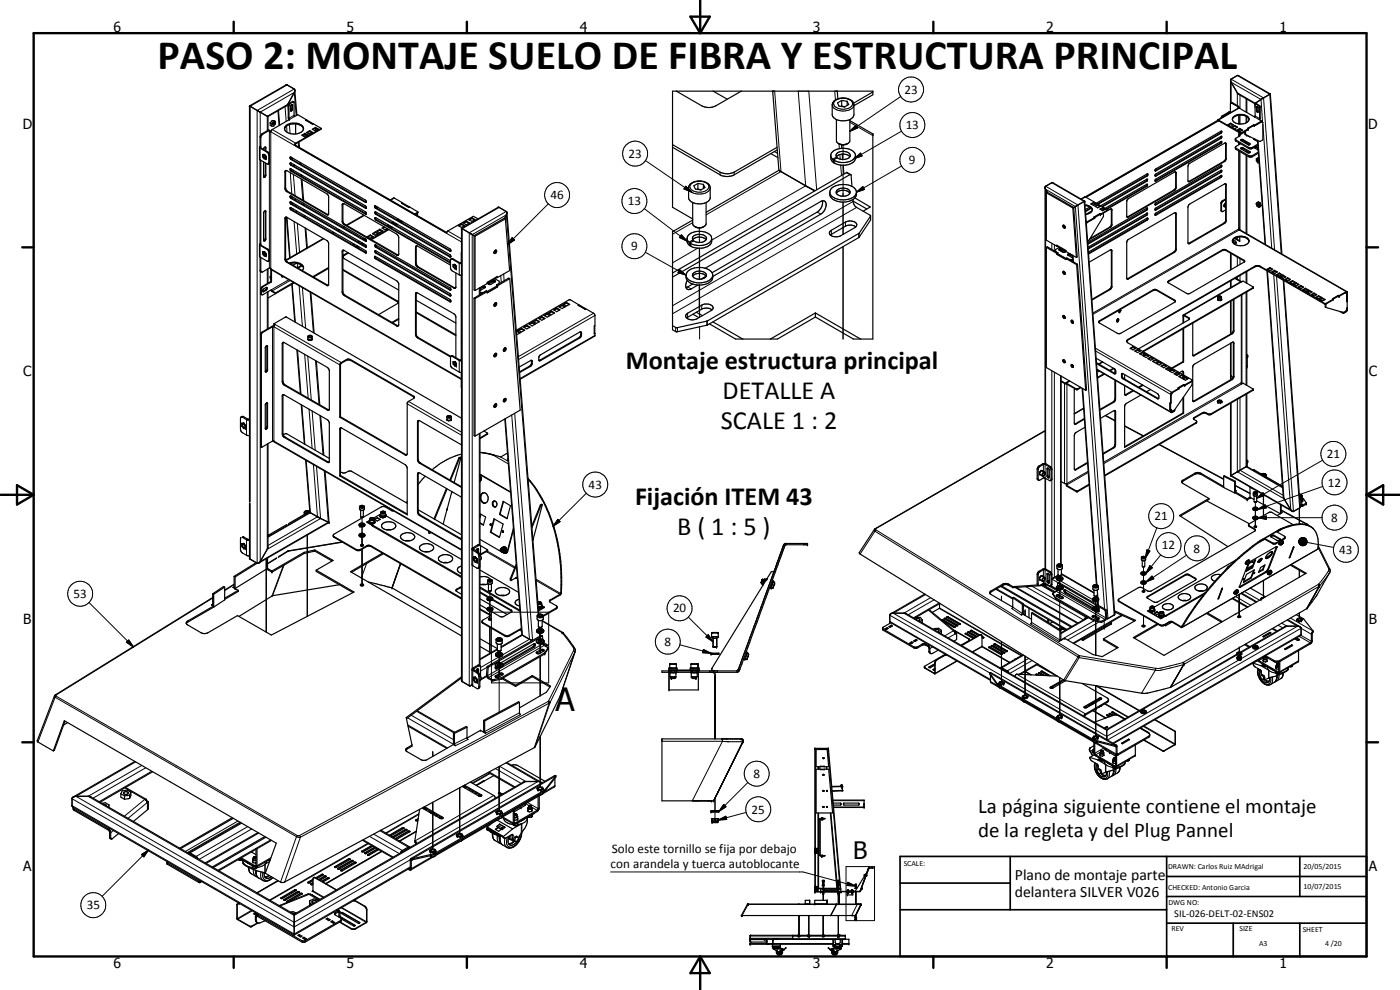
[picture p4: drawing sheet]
<svg xmlns="http://www.w3.org/2000/svg" width="420mm" height="297mm" viewBox="0 0 420 297" stroke-linecap="round" stroke-linejoin="round" font-family="sans-serif">
<defs><g id="words">
<text font-size="12.6" x="47.3" y="20.7">PASO 2: MONTAJE SUELO DE FIBRA Y ESTRUCTURA PRINCIPAL</text>
<text font-size="9.6" x="166.7" y="213.4">A</text>
<g font-size="7.9">
<text x="187.8" y="110.7">Montaje estructura principal</text>
<text x="216.9" y="119.7">DETALLE A</text>
<text x="216.3" y="128.7">SCALE 1 : 2</text>
<text x="190.6" y="151.6">Fijación ITEM 43</text>
<text x="203.2" y="160.7">B ( 1 : 5 )</text>
</g>
<text font-size="7.2" x="256.1" y="257.7">B</text>
<g font-size="6.3">
<text x="293.5" y="244">La página siguiente contiene el montaje</text>
<text x="293.5" y="251.1">de la regleta y del Plug Pannel</text>
</g>
<g font-size="4.7">
<text x="304.6" y="263.9">Plano de montaje parte</text>
<text x="304.6" y="269.3">delantera SILVER V026</text>
</g>
<g font-size="4.2">
<text x="34" y="9.6">6</text>
<text x="104" y="9.6">5</text>
<text x="174" y="9.6">4</text>
<text x="244" y="9.6">3</text>
<text x="314" y="9.6">2</text>
<text x="384" y="9.6">1</text>
<text x="6.8" y="38.7">D</text>
<text x="410.6" y="38.7">D</text>
<text x="7" y="112.9">C</text>
<text x="410.8" y="112.9">C</text>
<text x="7" y="187.1">B</text>
<text x="410.8" y="187.1">B</text>
<text x="7" y="261.4">A</text>
<text x="410.8" y="261.4">A</text>
<text x="34" y="290.4">6</text>
<text x="104" y="290.4">5</text>
<text x="174" y="290.4">4</text>
<text x="244" y="290.4">3</text>
<text x="314" y="290.4">2</text>
<text x="384" y="290.4">1</text>
</g>
<g font-size="3.9">
<text x="271.4" y="28.2">23</text>
<text x="271.8" y="38.8">13</text>
<text x="188.7" y="47.4">23</text>
<text x="272.8" y="49.3">9</text>
<text x="165.2" y="59.8">46</text>
<text x="188.4" y="61.6">13</text>
<text x="189.4" y="75.1">9</text>
<text x="398.2" y="137.5">21</text>
<text x="176.6" y="146.7">43</text>
<text x="398.5" y="146">12</text>
<text x="346.5" y="156.1">21</text>
<text x="399.5" y="156.6">8</text>
<text x="348.7" y="164.8">12</text>
<text x="358.2" y="165.8">8</text>
<text x="401.9" y="166.2">43</text>
<text x="22.1" y="179.4">53</text>
<text x="202" y="183.8">20</text>
<text x="199.5" y="193.8">8</text>
<text x="226.1" y="233.4">8</text>
<text x="225.5" y="244.1">25</text>
<text x="183.6" y="256.1">Solo este tornillo se fija por debajo</text>
<text x="183.2" y="260.6">con arandela y tuerca autoblocante</text>
<text x="26" y="272.8">35</text>
</g>
<text font-size="3.1" x="352.4" y="275.2">SIL-026-DELT-02-ENS02</text>
<g font-size="2.4">
<text x="271.2" y="259.7">SCALE:</text>
<text x="350.6" y="260.8">DRAWN: Carlos Ruiz MAdrigal</text>
<text x="391.2" y="260.6">20/05/2015</text>
<text x="350.6" y="267">CHECKED: Antonio Garcia</text>
<text x="391.2" y="266.7">10/07/2015</text>
<text x="350.6" y="271.4">DWG NO:</text>
<text x="351.6" y="279.3">REV</text>
<text x="372" y="279.4">SIZE</text>
<text x="391" y="279.6">SHEET</text>
<text x="377.9" y="283.8">A3</text>
<text x="397.7" y="283.8">4 /20</text>
</g>
</g></defs>
<g fill="none" stroke="#000" stroke-width=".3">
<path d="M80.8 39.5v6.9l-.1 .2M81.3 36.7l-.2 .3M81.7 38.9l7 4.1v.2M82.1 36.2h.1M83.6 33.1l.3 4.4M85.5 32l.4 4.4M86 37.8l.1 1.9M86.2 25.5l-11.1 6.4v118.7M86.5 33.1l-.1-1.8-6.2 3.6v4.3M86.5 31.5l.2 .1M86.8 35.9h.1M86.8 31l.2 .1"/>
<path d="M86.9 37.4l.2 2.7M87.6 32.6l.2 .2M87.6 31.5l.2 .1M87.7 30.5l.3 .1M88.3 34.6l-1.6 .9-.2-.2M88.3 26.7l-11.1 6.4v135.9M88.4 35l-1.5 .8M88.9 34.7l-.6-7-10.2 6v7.2M232.5 27.3l1.9 24.2-22.5 13M239.6 27.3l2.2 28.5-28.2 16.3M242.7 27.3l2.4 29.6M249.8 31.5a3.2 3.2 0 0 0 3.9 1.8 2.46 2.46 0 0 0 2.6-1.8"/>
<path d="M250.5 27.3l.2 2.7M250.5 30.4a3.7 3.7 0 0 1 5.4 .5 2.23 2.23 0 0 1-2.5 1.9 2.53 2.53 0 0 1-3.2-1.8zM255 36.7l6.9 4M256.8 37.6l.6 .8-2.4 1zM270.3 29l-15.3 10.4M270.5 39.4l-14.2 8.2M366.3 39.9l.1 .1M366.8 34.8h.3M368.7 33.7l.2 .3M369.3 33.8h.1M369.5 30.9v-6.2l8.9 5.1 .5 6.9M369.5 23.7l9.7 5.7 3.3 45.5"/>
<path d="M370 30.9l-.2 .1M371.3 22.6l9.8 5.7 3.4 47.8M371.5 32.4v.1M371.8 34.6v2.6M371.8 38.9v.4M371.8 39.7v1.3M371.9 32.4l-6.2 3.6v.2l-39.7 23M372.1 28.5v4.1M372.1 34.5v2.7M372.1 38.8v.7M372.1 39.9v.5M374 29.6v4.1"/>
<path d="M374 34.9v2M376.5 35.1l1.4 .8M376.7 34.8l1.5 .7M376.8 31.2v-.2l-5.5-3.1v3.8M377.1 31.2l-.1 .1M377.3 33.1l-.2 .1M377.3 32l-.2 .2M377.9 31.6l-.2 .1M378.2 32.1l-.2 .1M379 37.3l2.7 37.2M78.1 41.2l.2 .1M78.3 44.1l-.2 .3v3.6"/>
<path d="M78.6 40.1l.3 .2M79.6 44.2l.2 .2M79.6 52.5h.2M80.3 45.6l-.1 .1M80.7 48.9l.1-.1v26.8l-.1 .1M85.7 51.5l-.2 .1M85.7 56.4l-.2 .1M86.3 57.4l-.2 .1M87.1 51.8l.5 6.4M87.5 59.4l-.2 .1M87.5 47.8h-.2M87.5 51.2l-.2 .2"/>
<path d="M87.5 49.5l-.2 .1M87.7 47.4v.4M87.7 59v.5M88 51v.5M88 52.4l.5 6.3M88.2 49.5v.3M88.6 59.6l.1 .5M89.5 42.7l.1 1.4M90 48.7v.5M90.1 50.5l.1 .5M90.3 52.4v.4M90.4 53.7l.5 6.4"/>
<path d="M118.4 59.4l-1.1 .7M193.7 48.2l13.9 9.5M205.8 55.9l1.8 1.8-2.3-1zM206.7 56.3a2.54 2.54 0 0 0 2.5 1.9 3.5 3.5 0 0 0 3.9-1.6v-.3M207.6 55a3.8 3.8 0 0 1 5 .5 1.53 1.53 0 0 1-1.5 2 2.93 2.93 0 0 1-4.1-1.6zM216.1 51.6v.9M220.3 51.6v.9M251.8 43.2l.1 1.4M252 46.4l.2 1.4M252.3 49.5l.2 3.1M253 43.5v4.4M253 49.6v9.2"/>
<path d="M254 51.8l1 .6M256.3 47.6l2-1.7 .4 .9zM257 57.7l1.9-1.7 .5 .9zM270.5 49.8l-13.5 7.9M313.8 55.9l9.7 5.6 9 124.1M315.7 54.8l9.7 5.7 9 124M325.8 59.1l-1.2 .7M344 54.3l.2 .1M344 55.8l.2 .1M344.1 52.7l.1 .1M346.7 52.7l.2 .1M346.7 51.2l.2 .1"/>
<path d="M346.7 54.2l.2 .2M352.3 57l.2 .1M352.8 56.1l.2 .1M352.8 51.9h.2M356.9 54.4l.2 .1M366.3 50.1l.1 .1M366.3 53.2l.1 .1M366.3 43l.1 .1M366.3 41.4l.1 .1M366.3 51.6l.1 .1M367.3 48.4l.2 .1M367.8 55.4l.2 .1"/>
<path d="M367.8 43.2l.2 .1M367.8 47.5h.2M371 42v.3M371 44.5v.3M371.8 45.3v23.4l-43.8 25.2M371.8 42.8v.7M372.1 45.5v23.5M373.1 41.9v.3M373.1 44.4v.3M374 40.5h.1M374 42.7v.2M374 45.2v.4"/>
<path d="M374 46.6v23.4M374.7 44.2v.3M374.8 46.7v.3M375 43v.3M375.1 45.5v.3M375.8 44.2v.3M375.8 46.7v.3M377 44v.3M377.4 47.4h.2M377.6 42.2l2.2 31.2M78.3 73.3l-.2 .3v3.5M79.6 63.4l.2 .1"/>
<path d="M79.6 71.5l.2 .2M80.3 74.7l-.1 .1M80.7 78.1l.1-.2v2.5M85.7 65.4l-.2 .2M85.7 77.6l-.2 .1M86.1 65.2l1 12.1M86.3 78.7h-.2M87.5 62.9l-.2 .1M87.5 61.1l-.2 .2M87.8 60.8v.5M88 62.7v.5M88.3 66.5l.8 9.7"/>
<path d="M88.8 61.4v.5M88.9 63.2l.1 .5M89.2 67l.7 8.7M89.2 79l.2 1.3M90.2 79.4v.4M91 60.9v.5M91.1 62.7v.5M91.3 64.6v.5M91.6 68.4l.4 6.1M97.2 71.6l-11.3 6.6M98.2 64.3l-.2 .1M100.4 69.8l-.4 .3"/>
<path d="M101.9 69l-.4 .2M102.9 66.3l-.2 .1M102.9 61.4l-.2 .1M102.9 75.4l-.2 .1M103.3 76.4v.3M103.4 68.1l-.4 .2M103.5 67.3l-.2 .1M109.4 64.6l-5.3 3.1M109.9 72.3l-.2 .1M109.9 62.4l-.2 .1M109.9 60.6l-.2 .1M109.9 75.8l-.2 .1"/>
<path d="M109.9 64.1l-.2 .2M109.9 74l-.2 .2M112.9 62.4l-.2 .1M112.9 77.5l-.2 .1M113 74.1l-.2 .1M113 64.2l-.2 .1M113 65.9l-.2 .1M113 75.9h-.2M113.5 62.3l-.4 .2M119.2 76.4l-.2 .1M124.9 79l-.2 .1M124.9 74.1l-.2 .1"/>
<path d="M125.3 63.7v.2M134.4 69.3l4.1 2.4M135.2 75.3l-.2 .1M135.2 78.7l-.2 .2M135.2 77l-.2 .1M135.9 77.6l-.2 .2M138 78.9l-.2 .1v3.5M138.5 76.1h.1M138.5 72.6l-57.2-33.1v41.1l57.2 33M149.8 62.2l-11.1 6.4v135.9M151.9 63.5l-11.1 6.3v135.9M153.7 71.3l.7 .7-2.1 1.4z"/>
<path d="M164.5 61.2l-12.2 12.2M193.4 62.6l12.8 9.7M193.7 75.7l12.2 6.8M204.5 70.4l1.7 1.9-2.3-1.1zM207.9 66.8l-6.1 3.5M209.4 74.5l-7.6 4.4M209.9 68.4v4.4M209.9 74.5v9.3M210 71.9v.9M210 74.5v9.3M245.3 63.6l1 .7M249.5 69.1v1.2"/>
<path d="M253 60.6v9.7M253 74v27.7M253.7 66.6v1.3M256.1 60.4l-54.3 31.3M257.1 62.2l-55.3 31.9M257.7 70.1v1.2M257.8 70v1.2M261.2 64.9v1.2M315.7 73v1.8M316.4 73.4v1.9M318.3 74.9v.4M318.5 74.7v.3"/>
<path d="M318.7 75.1v.4M319.4 75.5v.2M319.6 75.3v.3M321.2 76.2v.3M322 76.7l.1 1.9M333 68.2h.2M333.5 67.2l.2 .2M333.5 63l.2 .1M333.5 75.2l.2 .1M338.5 65l.2 .1M344 63l.2 .1M344 64.5l.2 .1"/>
<path d="M344.1 66l.1 .1M346.7 61.4l.2 .1M346.7 64.4l.2 .2M346.7 62.9l.2 .1M352.3 75.6l.2 .1M352.8 64.1l.2 .1M352.8 74.7l.2 .1M356.9 72.9l.2 .2M366.4 63.1l.2 .1M366.4 61l.2 .1M366.8 60.2l.3 .2M366.8 75v.2"/>
<path d="M367.3 66.9l.2 .2M367.8 66l.2 .1M367.9 75v.2M369.5 76.1v4.8M370.2 72.6h-.2M370.9 72.9l-.2 .1M371.3 71.2v.6M371.3 77.1v2.7M372.1 77.6v1.8M373.3 78.1v.2M376.5 79.9v.2M377.6 60.6h.2"/>
<path d="M378.3 79.9v.2M378.4 61.5v.2M78.1 81.1l.2 .1M78.1 81.3v87.2l20.4-11.8-1.2-15.4M78.3 88l.1 .1M78.3 86.8l.1 .1M78.4 99.7l.2 .2M78.8 85.9l.1 .1M78.9 87.4l.3 .1M79.7 87l.1 .1M80.2 80.8v4.3M80.2 87.6v11.1"/>
<path d="M81.2 82.9l-.1 .4M81.3 80.9l.2 .1M81.5 80.9v.1M81.6 98h.2v34.3M82.6 97.4l19.8 11.4v.2M84.8 82.9l.2 .1M86.6 83.9l-5.1 3M87.1 84.2l-5.4 3.1v.2M87.7 85.2l.9 11.4M89.8 85.7l1 12.2M90.8 86.3l.9 12.1M93.1 87.6l1 12.2"/>
<path d="M98.2 85.5l-.2 .1M102.9 87.5l-.2 .1M103.5 88.6l-.2 .1M119.2 97.7l-.2 .1M119.3 90.3v.3M124.9 88.1l-.2 .1M125.5 80.1h-.2M135.2 86.9l-.2 .1M135.2 90.4l-.2 .2M135.2 88.7l-.2 .1M136.4 86.4h-.2M143.8 86.4v2.1"/>
<path d="M144.8 85.9v.4M146.6 84.9v.3M147.9 84.2v.3M148.4 84.5v.2M150.3 82.7l.1 2M151.2 82.2l.1 2M174.3 99.8l.2 .1M178.1 94l-22.5 13M178.6 94.7l-23 13.2M202.8 98.3v1.2M203.3 98.3v1.2M204 80.9l1.9 1.6-2.4-.7z"/>
<path d="M206.4 94v1.2M206.4 86.1l1 .6M209.9 85.5v7.8M210 85.5v9.7M210 98v3.7M210.6 91.6v1.2M212.1 96.4v1.2M212.3 96.3v1.2M329.9 96.3v.2M333 86.7l.2 .2M333.5 85.9h.2M338.5 83.6l.2 .1"/>
<path d="M346.1 87v.2M347.2 87v.2M350.7 84.3v.2M352.5 90v.3M356.8 95.3v.2M365.4 89.8h.1M370.2 99.1l.1 .1M371.3 83.1v.6M372.1 82.6v1.6M372.4 84.5v.1M372.5 88.5v26.4l-41.3 23.8M372.5 84.5h-.1"/>
<path d="M372.7 84.5l-17.3 10-.2 .4-.2-.2M374 81.6v3.3M374 87.7v27.8M376.1 86.3v.2M380.4 81.3l4.9 68.3-14-8v-21.8M382.3 82.4l5.1 70.6-17.9-10.3v-21.8M383.1 82.9l5.1 70.6M385.1 84.1l4.9 68.3M397.5 91.1v.1M397.9 91.1v.1M403.9 93.3l.1 .2M404.1 93h.1"/>
<path d="M404.4 87.7h-.4v-.2l-32.1-18.5-43.9 25.3M404.4 92.9l-.2 .1M78.3 100.1l.1 .1M80.1 103.9l.2 .1M80.1 110.9l.2 .1M84.9 103l-.2 .1M84.9 114.4l-.2 .1M84.9 118.7l-.2 .1M85.5 115.4l-.2 .2M89.3 105.1l1 13.1M91.4 106.3l1.1 13.1M92.4 106.8l1 13.2"/>
<path d="M93.8 101.7h.1M94.7 108.2l1 13.1M102.2 109.4l-.2 .1-19.8-11.5v34.3l56.3 32.6M104 107.9v.2M105.2 107.9v.2M124.2 118.9v.2M124.9 100.2l-.2 .1M125.5 101.3l-.2 .1M135.9 106.8l-.2 .1M138 108l-.2 .2v3.4M138.5 116h.1M159 109.8l.2 .1"/>
<path d="M159.5 109l.2 .1M159.5 108.4l.2 .1M162 108.1l.2 .1M173.8 101.3l.2 .1M174.3 100.4l.2 .1M178.6 100.6l-22.5 13M315.7 111.2v29.3M316.4 111.7v61.6l.7 .4M318.3 112.7v56.5M319.7 115l-.2 .1v30M320.2 115.3v29.8l6.4-3.7M321.1 114.3l-.7 .5"/>
<path d="M323 116.7v.2M323.4 116.7v.2M324.9 116.6l4.3 58.9M328.7 104.5l23 13.4M328.8 105.3l22.5 13 .2-.1M329.2 110.8l22.1 12.7h.4v.2M331 108.6l-1.2 .7M334.5 112l-.1 .1M334.6 119.7l.2 .1M336.8 112.3l-.2 .1M336.8 112.8l-.2 .1M337.2 113.5l-.2 .2"/>
<path d="M337.9 118.4l.2 .1M338.5 101.9v.1M347.5 119.5l-.2 .1M355 111.6l.2 .2M357.8 114.2v.2M358.3 106.6l.2 .1M369.5 112.8v1.1M369.6 100.1l.2 .1M369.6 113.8l.2 .1M370.2 102.9l.1 .1M370.2 112.9h.1M372.1 119.4v21.7l13 7.5"/>
<path d="M372.7 115.2l-41.5 23.9M374 118.3v21.7l11 6.4M374.3 107l-.1 .1M374.3 109.9l-.1 .1M376.1 116.9v.2M73.1 125l-.3 .2M74.3 125.7l-.3 .2v4.7M78.3 133.9l.1 .1M80.1 121l.2 .1M80.1 128l.2 .1M80.2 133.3v31.5l16-9.2-1.2-15.6M84.9 130.1l-.2 .1"/>
<path d="M85.5 131.1l-.2 .1M90.6 121.5l.9 11.8M91.9 138.2l1.3 15.6-12.8 7.4M92.7 122.7l1 11.8M93.7 123.3l.9 11.8M94.1 139.4l1.2 15.7-14.9 8.6M96 124.6l.9 11.8M98.5 122.9l-.3 .1M98.5 138.6l-.3 .1M102.2 128.7l-.2 .1M121.8 136.4l-.2 .1M122.2 121.2l16.3 9.4"/>
<path d="M122.6 120.4l15.9 9.3M125.5 137.8l-.2 .2M125.5 126.5l-.2 .1M126.1 138.9l-.2 .1M135.5 125.8h.1M143.8 130.1v33.5M146.2 130.1v.2M147.9 136.5l4.7 2.7M150.3 137.1l2.2 1.3M151.7 125.6l5.1 65-6.4 3.7M153.6 124.5l5.3 67.3-8 4.7M154.5 124l5.3 68.2"/>
<path d="M311.8 139.8l.3 .2M312.9 139.2l.2 .2v2M313.6 129.3l-50.8 29.3M313.8 139.1v-82.3l8.9 5.2 8.8 120.8M313.9 139.2l-.3 .2v2.4M315.2 140l-.3 .1M322.8 127.1l.1 .1M325.2 122.6l-2.8 1.6M331.7 124.7l2.9 1.6M334.1 134.3l.2 .1M334.1 120.6l.2 .1M334.6 133.4l.2 .1"/>
<path d="M334.6 123.4l.2 .1M337.5 127.9l5.5 2.9M347.8 133.4l19.4 10.4M358.3 120.3l.2 .1M358.4 125.3v.2M358.9 126.8v.2M360.9 123.8v.2M361.9 123.8v.2M362.4 124.1v.2M363.5 124.1v.2M374.3 138.6l-.1 .1M396.9 138.1l-19.8 11.4"/>
<path d="M75.1 151v16.8M91.3 153.8l.3 .4M92.9 153.5l-1.2-.2-.3 .4 .4 .4M107.9 152.1l.1 .1a.83 .83 0 0 0 1.4-.1M108 151.9l.4-.2 .8 .1a.6 .6 0 0 1-.4 .6 .6 .6 0 0 1-.6-.1zM108.7 155.2v2.5M108.7 158.1v2.7M110.9 155.7a.82 .82 0 0 0 1.4 0M111 155.6a.7 .7 0 0 1 1.3 .1 .68 .68 0 0 1-.7 .3 .68 .68 0 0 1-.6-.4zM114.2 153.8l.5 .4h.6l.4-.4M114.4 153.6a.74 .74 0 0 1 1.2 .2l-.3 .3h-.6zM125.5 153.5l-.2 .1"/>
<path d="M125.5 142.2l-.2 .1M126.1 154.6l-.2 .1M144.3 142.4l-.2 .1M167.4 155.8l.7 .7-2.1 1.4zM176 148l-10 9.9M262.5 158.8l.1 .6M262.6 159.4l60.9 37.7M262.6 159.4l-4.5 6.8M262.7 158.6h.1M262.8 158.8v.1M262.8 158.6v.4M262.8 159l61 37.6"/>
<path d="M262.8 159l-.2 .4M294.3 140.3h.2M311.3 143.6l.3 .2M311.3 140.7l.3 .2M313.1 142.9v.5M313.6 142.2v1.2M313.8 143.5v27.2M314.5 140.5l-.3 .2M314.5 142.6l-.3 .1M315.7 144v28.1M315.7 143.7l-.2 .1M315.7 140.8l-.2 .2"/>
<path d="M322.8 140.8l.1 .1M323 147.3v.2M323.4 147.3v.2M326.6 141.8l-6.2 3.6M347.2 158.4l-3.5 9.1M355 144.1v.3M358.6 142v.3M360.4 142v.3M370.7 147.2l.3 .1M370.7 145.8l4.4 2.3M374.3 149.6v.4M374.9 157.8v.2"/>
<path d="M376.1 148l.6 .3 .7-.3M376.2 147.7a.63 .63 0 0 1 1.1 .3l-.7 .2zM376.4 141l-.2 .1M376.6 158.7v.2M376.8 150.7v2.1M376.8 153.2v2.3M376.8 155.9v2.3M376.8 159.1v.1M377.1 149.5l1.9-1.7 .5 .9zM377.5 152.8l2.2-1.3 .3 .9zM377.5 155.3l2.5-.5v1zM377.5 155.3h19.3"/>
<path d="M378.6 142.2a.64 .64 0 0 1 .8-.2 .64 .64 0 0 1 .4 .7l-.2 .1M379.2 148.5v6.2M380 142.6l-.2 .3M383.1 159.5l-3.5 2.1M384.5 153.7l.3 .1M384.5 153.2l7.5 4M384.6 158.8l-1 .6M390 152.4v4.8M390 148.3a.44 .44 0 0 1 .6 .2 .44 .44 0 0 1-.2 .6M390.2 151.4l.3 .2M390.5 149.1l-.3 .2M390.6 149.3l-.3 .1"/>
<path d="M390.7 151.4l.3 .4M390.8 148.8l-.3 .3M390.9 150.2v.2M392 151v.3M392 157.2l.2 .2M392 157.2h.2M392.2 157.4v.1M392.2 157.4l.3 .1M396.9 146l-19.4 6.8M63.8 179.5l-47 29M70.3 176.1l-.4 .2M70.3 175.4l-2.9 1.8"/>
<path d="M73.1 161.1l-.3 .2M74.3 161.8l-.3 .2v4.6M79.9 167.6v22.1M80.4 160.5l.1 .1M81.6 171.3v.4M83.1 167.5l-2.8 1.7M85 169.7l-3.4 9.2M85.2 169.5l-3.4 9.2M86.2 165.4h.2M86.4 165.4l-2.9 1.9M86.6 165.3l.1 .1M86.7 165.4h-.3"/>
<path d="M92.2 160.5v24.4M100.2 161v.2M102.8 162.7l-16.1 2.7M106.9 164.8v.3M108.2 164.8v.3M108.7 161.2v2.7M108.7 164.8v10.5M110 169.1l-1.6 4.3M110.1 163.7v.3M111.3 163.7v.3M120.2 169.1l-2.5 7.3 .2-.6M137.1 176.8v.2"/>
<path d="M141.7 164.5v-94.1l10.3-5.9 9.5 119.9M141.7 169.6v31M141.9 164.4l.3 .1v.4l-.3 .2v4.6M143.3 164.7l.3 .2M143.3 163.5l.3 .2M143.4 165.6l-.3 .2M143.8 170.3v29.3M144 169.9l-.3 .2M144 166.6l-.3 .2M146 165.5l8.5 4.9M146.2 165.1l.1 .3 8.3 4.7M146.3 174.2a.78 .78 0 0 0 .7 .5 .78 .78 0 0 0 .7-.5"/>
<path d="M146.4 174.1a.68 .68 0 0 1 .6-.3 .68 .68 0 0 1 .6 .5 .71 .71 0 0 1-1.2-.2zM147 177.4v2.4M150.7 164.6l.3 .3-.2 .5M152.4 165.4h-.1M154.9 173.3h.1M160.9 173.8l7.5 4.2M160.9 174.2l7.2 4.1v.3M228.5 174.8h.1M228.5 174.8l.6 .2M228.8 173.9h.1M228.8 173.9l.6 .2M229.1 175.1h.1"/>
<path d="M229.1 175v.1M229.4 174.1l-.3 .9M229.4 174v.1M231.4 176.4h.1M232.1 174.5h.1M232.1 174.5l-.7 1.9M235.2 163.6h.1M241.2 163.1v.3M277.8 178.4l-9.7 5.6 64 36.9 39.5-22.8M279.3 179.3l-8 4.7 60.8 35.1 39.2-22.6M280.4 180l-7.8 4.4M297.4 177.3v.3"/>
<path d="M299.1 176.7l4.8 2.8M300.6 178.9v1.3M300.9 175.3v.3M302.7 175.3v.3M305.1 176.3l18.4 10.6M307.9 176.1l17.3 9.9M309.8 175.9l16.1 9.3M311.3 175.2l.3 .1M311.3 172.3l.3 .2M311.8 171.4l.3 .2M312.7 175.7l3.6 2.1M312.9 170.8l.2 .1v2.1"/>
<path d="M313.1 174.4v.6M313.5 175.7l3.3 1.9M313.6 173.7v1.3M313.9 170.8l-.3 .1v2.5M314.4 175.6l2.8 1.6M314.5 172.1l-.3 .2M314.5 174.2l-.3 .1M315.2 171.5l-.3 .2M315.4 175.7l1.8 1.1M315.7 173.8l1.9 1.1M315.7 175.3l-.2 .1M315.7 172.4l-.2 .2"/>
<path d="M316 178.1v.3M316.8 179.3l.1 .4M317 177.4l14.6 8.4v.3M317.2 169.7a.94 .94 0 0 0 1.6 0M317.3 177l14.6 8.4M317.4 169.5a.75 .75 0 0 1 .7-.3 .75 .75 0 0 1 .6 .6 .75 .75 0 0 1-.8 .3 .75 .75 0 0 1-.5-.6zM317.8 174.8l-.3 .2M317.8 178.5v.3M318 172.7v1.1M318 174.2v2.4M318 177v2.5M318.2 174.2l9.7 5.7"/>
<path d="M318.5 172.3l9.8 5.7M318.9 179.1v.4M320 177.8l-.3 .1M328 175.9a.94 .94 0 0 0 1.6 0M328.2 175.7a.72 .72 0 0 1 .7-.3 .72 .72 0 0 1 .6 .6 .74 .74 0 0 1-.8 .3 .74 .74 0 0 1-.5-.6zM328.8 178.9v1.1M329.3 177l.2 2.4M342.5 167.3l.4 .4 .7-.1 .2-.3M342.8 167a.53 .53 0 0 1 .5-.1 .53 .53 0 0 1 .4 .5l-.9 .2-.2-.3zM343.2 170.1v2.1M343.2 172.6v2.3M343.2 175.3v2.3"/>
<path d="M343.9 174.6l1.8-1.8 .6 .9zM344.2 165l.9 .3-1.4 2.2zM344.5 178.9v.2M345.1 169.7l.8 .6-2 1.7zM348.3 166.5l-4.4 5.5M355.8 172.4v.2M356.1 166.6l-12.2 8M356.8 172.4v.2M358.7 173.5v.2M369.8 179.6l4.5 2.6M370.5 178.1h.1M370.8 179l4.6 2.6"/>
<path d="M371 178.1h.1M371.1 177.8l.4-.1-.4 .4zM371.5 177.2l-.7 .4-.3 .5M371.9 178.4v6.9M372.1 176l.2 .1M372.4 178.1l4.6 2.6M373.5 177.5l4.5 2.6M374 169.2h.1M374.6 168.9l.3-.2-.4 .5zM374.9 168.3l-.5 .2-.4 .7M379 162.1l-1.3 .7M379.2 174.2v5.2"/>
<path d="M379.8 171.6l.1 .1M380.5 170.8l.1 .2M381.1 172.3h.1M381.5 171.8l-.4 .5M381.5 171.8h.1M381.6 171.4a1.02 1.02 0 0 0-1 .9M381.9 162.9v.2M382.4 160.7v.2M383 162.9v.2M383.1 164.1l.1 .2M384 161.6v.2M384.5 163.3v.1"/>
<path d="M384.6 163.1l.4-.2-.4 .5zM385 162.5l-.5 .2-.4 .7M385.4 161.5v.2M389.8 162.3v.5zM389.8 162.3l.1 .8zM389.8 162.3l.3 1zM389.8 162.3l.5 1.2zM389.8 162.3l.7 1.3zM389.8 162.3l.9 1.4zM389.8 162.3l1.2 1.4h-.3zM389.8 162.3l1.5 1.4h-.3zM389.8 162.3l1.7 1.4h-.2z"/>
<path d="M389.8 162.3l2 1.2-.3 .2zM389.8 162.3l2.2 1.1-.2 .1zM389.8 162.3l2.3 .8-.1 .3zM389.8 162.3l2.4 .6-.1 .2zM389.8 162.3l2.5 .3-.1 .3zM389.8 162.3h2.5v.3zM389.8 162.3l2.4-.2 .1 .2zM389.8 162.3l2.3-.5 .1 .3zM389.8 162.3l2.2-.7 .1 .2zM389.8 162.3l1.9-.8 .3 .1zM389.8 162.3l1.7-1 .2 .2zM389.8 162.3l1.4-1h.3z"/>
<path d="M389.8 162.3l1.4-1zM389.8 162.5h2.5M389.8 162.2h2.5M389.9 162.1l-.1 .2zM390 171.1v2.1M390 161.8l-.2 .5zM390.2 161.6l.2-.2-.6 .9zM390.2 161.6l-.4 .7zM390.4 161.4l.3-.1-.9 1zM390.7 161.3h.2l-1.1 1zM392.2 162.7l8.1 1.6M394.2 179.1l-1.7 2.9"/>
<path d="M395.5 164.7l-40.7 23.5-.1-.2M395.6 164.2l3.1 6.4M395.7 175.3h.1M395.7 175.3l-40.6 23.5M395.7 175.3l.3 .5M395.7 175.3l.3 .2M396 175.9l-40.7 23.4M396 175.5v.4M396 175.9l-3.5 6.1M396 175.8h.1M396 175.5v.3M396 175.8l-3.8 6.8 .3-.6"/>
<path d="M398.7 170.6l-.1 .9-2.9 3.8M398.7 170.6l.4 .1M399.1 171.8l-3.1 4M26.7 180.8l13.4 13.3M37.9 192.7l.7-.7 1.5 2.1zM56.3 186.4v.3M63.8 181.3l-.3 .2M143.3 199.6l.3 .2M144.9 186.8v.2M146.3 199.9l.3 .3M146.8 184.3v.2M147 180.3v2.6"/>
<path d="M147 183.3v2.8M147 188.2v7.8M147.5 183.7h17.2v21.2h-17.2zM148.9 191.9a1.06 1.06 0 0 0 1.8 0M149.1 191.6a.86 .86 0 0 1 .9-.2 .86 .86 0 0 1 .6 .7 .91 .91 0 0 1-1.6-.3zM149.3 194.9l-5.3 3.1M149.7 197.1l-5.5 3.2M149.8 195.4v1.2M149.8 197.1v2.7M151.6 190.6v.3M152.8 190.6v.3M153.4 183v.2"/>
<path d="M159.9 194.1l.3 .1M161.1 195.6v.4M161.2 184.8a1.06 1.06 0 0 0 1.9 0M161.4 180.7a.63 .63 0 0 1 .6-.1 .63 .63 0 0 1 .4 .5l-1 .1M161.4 184.5a.87 .87 0 0 1 1.5 .4 .94 .94 0 0 1-1.6-.2zM161.7 188.2l.1 .4M161.8 189.1l.1 .4M161.9 190l.1 .9M162.1 188.3v1.2M162.1 190v2.7M162.1 193.2v2.8M162.1 197v11.8"/>
<path d="M162.3 194.9v.3M162.4 190.7l.3 .1M162.5 181a.77 .77 0 0 1-1.1 .4M162.7 186.4l6 3.4M163 193.1l-16.7 9.6M163.3 193.7l-16.7 9.6v.3M163.5 195.8v.4M164.5 194.4v.3M165.1 180v.2M167 182.4v.3M168.7 189.8h.1M168.7 189.8l3.4 4.6v.8"/>
<path d="M168.8 189.8l.2 .1M168.8 189.8h.1M168.8 189.8h-.1M168.9 189.8l.1 .1M168.9 189.8h-.2M172.1 195.2l-7.5 15.2M172.1 195.2l.4 .4M172.5 195.6l-4.4 13.3M172.6 195.6l-7.6 15.3M201 199.3h.1M201 199.3h2M204 193.5l9.4 2.5"/>
<path d="M206.6 185.2l7.3 7.3M207.3 199.3h2.3M211.1 194.9l2.3 1.1-2.6-.2zM212.5 190.4l1.4 2.1-2-1.4zM213.6 189.9h1.9M213.9 191h1.3M214.1 191.5v2.7M215 191.5v2.7M215.5 189.9h.1M224.3 195.9l-.7 2M265.1 188.8v.3M267 184.6l67.7 39"/>
<path d="M267 186.4l30.3 17.5M274.3 194.1v.3M275.4 194.1v.3M276.8 193.3v.3M276.8 186.8v.1M277.8 193.3v.3M278.6 183l7.5 6.3-2.6 1.5M278.8 195.4l.2 .1M278.8 193.5l-.3 .2v.3M279.9 194.1l-.9 .5-.2-.2M280.6 198.9h.1M281.1 198h.1"/>
<path d="M281.9 180.9l-7.8 4.5M281.9 182.5l24.6 14.3M282 182.4l24.7 14.2M283 186v.1M283.8 185.5v.1M284.6 185.1v.1M286.5 188v.1M286.7 190.2l-2.1 1.2M286.7 189.4l-.3 .1M287.1 198.3l-6.7 3.8M287.3 187.6v.1M288.1 187.1v.1"/>
<path d="M290.1 190v.2M290.7 191.6v.1M290.9 189.6v.1M291.7 189.1v.2M294.1 190.5h.1M294.7 193.9l-2.9 1.7M295.2 191.2v.1M297.2 194.1v.1M298 193.7v.1M298.7 193.2v.1M300.6 192.5v12.1M300.7 196.2v.1"/>
<path d="M301.5 195.7v.1M302.2 195.3v.1M303.7 182.6l2.8 1.9M303.9 182.2l2.9 1.9M307.1 181.3l13.1 7.5M307.2 196.6l-6.5 3.8M307.6 183.1v1.6M307.6 196.8v11.9M307.7 182.9v1.8M307.7 196.9v11.5M308.8 197.5l-6.5 3.8M309.3 187.2l8.5 5.2"/>
<path d="M309.6 186.7l8.5 5.3M309.8 198.2l-6.7 3.9M311.2 199.5l5.9 3.4M311.3 199.1l-5.5 3.2M311.4 199.4l4.6 2.7M318 180.3v8.6M319.4 188.6l-.3 .2-.7-.2M323.5 197.1l.4 .2M323.5 197.1l-4.3 6.9M323.8 196.6l.2 .1M323.8 196.6l-.3 .5M323.9 197.3l22.8 3.8"/>
<path d="M323.9 197.3l-4.3 6.9M324 196.7l22.9 3.8M324 196.7l-.1 .6M324.8 191.7v.3M325.2 191.7v.3M325.9 185.5h.1M326.7 185.3l-8.3 4.9M328.2 185.9v.3M328.3 186.3l-9.9 5.7M328.6 184.7v.3M328.8 180.5v2.3M328.8 183.3v2.4"/>
<path d="M328.8 186.4v10.2M329 180.5l.5 .3M329.5 185.5l-.4 .3M329.6 180.3v1.4M329.7 185.3v.4M329.7 183.4l-.3 .1M329.8 186.6l-9.4 5.4M330.5 186.4v.3M330.6 186.4v.3M331.4 186.3v2.5M331.9 182.9l-.3 .2M332 183.1l-.3 .2"/>
<path d="M333.5 186.9v.3M334.8 183.7l-.3 .2M335.8 180.3v.2M336.6 184.5l-14.6 8.5M343.2 184.8v2.8M345.2 182.2a.68 .68 0 0 0 .6 .4 .68 .68 0 0 0 .6-.4M345.3 182a.56 .56 0 0 1 .6-.2 .56 .56 0 0 1 .4 .5l-.7 .2zM348 183.9l.1 .2a.78 .78 0 0 0 1.1-.2M348.1 183.8l.3-.3 .8 .2a.57 .57 0 0 1-.6 .4 .57 .57 0 0 1-.5-.3zM348.2 187.5v.2M349.3 187.5v.2M350.9 186.6v.2"/>
<path d="M351.9 186.6v.2M354.7 188l-.2 .3M355.1 198.8h.1M355.1 198.8l-6.6 1.6-1.6 .1M355.1 198.8l.2 .5M355.1 198.8l.1 .1M355.2 198.9v.5M355.2 198.9v.3M355.2 199.4h.1M355.2 199.4l-3.9 6.8M355.2 199.4l-7.2 1.8-1.3-.1M355.3 199.3h.1"/>
<path d="M355.3 199.3l-.1 .1M355.3 199.3l-4.1 6.9M371.9 194.1v2.2M371.9 196.6v.8M372.1 196l-.4 .3M378.7 199.1h.1M379 199.7l.4 .3 .7-.1M379.3 197.4l-1.5 .8v.3M382 188.5l1.4 .8M382.3 198.2v.3M383.6 187.6l1.4 .8M384.1 198.2v.3"/>
<path d="M384.7 187l1.5 .9-13.7 7.9M386.2 186.1l3.2 1.8-16.8 9.7M387.3 185.5l6.8 3.9M387.9 199.7l-.1 .2-.7 .1M389.7 198.2l-5.6 3.3-.3-.1-.3 .4M389.8 191.8v.3M389.9 190.9l3.4 2v.3M390 183.9v1.7M390.3 190.6l3.3 1.8 .2-.1M390.5 190.3l-56.5 32.7M392.3 182.4h.1M392.5 182l-.1 .3"/>
<path d="M393.8 190.1l-.2 .2-3.1-1.8-58.2 33.5M16.3 208.8l.2 .4M16.5 209.2l72.5 41.8M16.5 209.2l-5.1 13.4M16.6 208.5h.2M16.8 208.5h.1M16.8 208.5v.4M16.8 208.9l72.4 41.8M16.8 208.9l-.3 .3M122.3 215.4l13.8 7.9M122.4 217.5l11.9 6.9M123.4 214.6l12.7 7.3"/>
<path d="M125 213.4l11.1 6.4M141.9 200.4l.3 .3v.3l-.3 .2v4.6M143.3 200.8l.3 .2M143.4 201.7l-.3 .1M144 206l-.3 .2M144 202.7l-.3 .2M146 202.7l-1.6 1M146.5 200.3l-.3-.1-2 1.1M147.8 204v.3M147.9 204v.3M148.8 202.7v.4M148.8 200.4l.3 .3"/>
<path d="M149.8 200.3v2.8M149.8 203.9v9.8M150 202v.4M150.4 203.4v.4M150.5 203.4v.3M155.9 213.9l-10.5 5.6M156.2 214.4l-10.5 5.6M164.5 210.5l-74.6 40.2M164.5 210.5l.3 .5M164.6 210.4l-.1 .1M164.6 210.4l.4 .5M164.8 211l-74.6 40.2"/>
<path d="M164.8 211l-4.5 13.3M165 210.9l-.2 .1M165 210.9l-4.4 13.1M201.5 203.1v.5M202.5 203.1v.5M207.8 203.1v.5M208.8 203.1v.5M213 201.3v.4M214.6 201.7v20M215.3 201.3v.4M221.2 201.3v.4M221.6 201l.3 .2"/>
<path d="M277.7 200.4v.1M278.9 200.1v.1M280.1 200.8v.1M297.3 204.5l2.6 1.5M299.3 205.1v.4M299.5 205.4v.3M300.7 200.7h-.1M300.8 206.5l6.2 3.6M302.2 201.6h.1M305.1 202.3l20.7 11.9v.3M307.9 210.6l9.4 5.5M311.3 202.3v.1"/>
<path d="M312.1 201.8v.2M312.9 201.4v.1M315.3 206.1v.3M318 203.3v11.4M318.3 216.6l9.8 5.7M319.3 204.1l.3 .2M319.7 204.2h.1M325.4 212v.3M325.5 215h-.1M328.8 205.7v15.2M329.5 210l.3 .2M329.6 209.9l.4 .2"/>
<path d="M329.9 209.5v.3M331.5 211.2l6.9 4M331.7 211.1l6.9 4M332.3 210.4v.3M332.5 214.5v.1M333.3 214.1v.1M334.1 213.7h.1M337.6 215.7h.1M343.1 217.9l9.5 5.6M343.3 217.8l9.5 5.4M344.7 219.8v.1M346.7 201.1l-4.1 6.9"/>
<path d="M346.9 200.5l-.2 .6M352.8 219.5h-.1M377.8 200.7a3.5 3.5 0 0 0 2.7 4.7 1.51 1.51 0 0 0 .8-2.2M378.4 201.3l.1 1.2M379.3 203.8l1 .7 .5 .1M379.7 203.9l1.2 .5M380.7 201.1v2.4M381.2 200.5l.9 .6M381.8 203.1l.1 1.4-.6 .9M382.9 201.8l.2 .3a.71 .71 0 0 0 1-.3M382.9 201.9l-1.2-.2-.9-.5v2.2M382.9 201.5h.1"/>
<path d="M383.1 202.8v.9l-.7 1M383.3 202.7l-.2 1M383.8 202.5l-.1 1.2-.5 .6M385 202l-.2 1.1-.4 .5M386.6 200.3a2.61 2.61 0 0 1-2.5 1.6M21.6 239.6l66.7 38.5 34.8-20.1 .3 .2 .3-.2M36.3 239.2l.3 .2M37.4 236.4l6 3.5-6.1 5M39 239.4l-.5 .2M40.7 228.6l-17.9 10.3 65.5 37.8 73.1-42.2-9.6-5.6M42.5 229.7l-16.1 9.2 61.9 35.8 69.5-40.2-7.9-4.6M43.7 230.4l-15.8 9.1"/>
<path d="M44 239.9l-.3 .2M45.5 231.4l-15.8 9.1M122.2 224.4v.3M129.9 225.4v1.6M138 236.4v13.8M139.4 235.6v.3M139.7 236.1l-.4 .2M139.9 236.2l-.4 .2M140.2 221.3l-3.8 1.9M140.5 221.9l-3.8 1.8M144.4 238.5v.3M145 234.4v.1"/>
<path d="M146.8 231.6l7.7 4.5M146.9 231.9l-5.2 3M147.1 232.1l-5.2 3M148.2 238.7l-23.7 13.6M148.7 230.6l7.7 4.4M149.8 230v13.4M161.8 238.5l-11.2 6.5M162.1 221v15.3M163.3 237.2v.3M163.6 236.9v.3M166.5 235.8l-3.6 2.1M166.8 232.8l-43.1 24.9"/>
<path d="M198.7 222.4h18.1M214.4 239.7h.1M214.6 239.6v3.7M216.8 222.4l6.2 .1M216.8 222.4l-9 17.9M222.7 221.8l.3 .2v.5M222.9 221.9l-.4-.2h-6l.3 .7M222.9 222l.1 .5M223 222.5h.1M223 222.5l-8.6 17.2M223 222.5l-8.8 17.8 .2-.6M224.4 234.8l-8.6 8.7"/>
<path d="M245.5 230v.8M247 227.5h.1M247 237.2v.2M247 237.4h.1M247.2 232.4v.2l-.2-.1M247.2 227.4l-.2 .1M247.2 237.2l-.1 .2M248.1 237.3l.1 .1M248.1 230l.1 .8M248.2 237.2l.1 .2M248.3 237.4h-.1M252.5 235.9v.1"/>
<path d="M252.5 235.8v.1M252.5 236v.2M252.5 237.2v.1M252.7 235.8v.1M252.7 236v.2M327.1 225.3h.1M328.1 221.9v.3M328.5 222v.3M328.8 229a3.4 3.4 0 0 0 3 4.6l.6-.8-.1-1.3M329.1 222.8l5.9 3.4h.5v.4M329.5 229.5l.1 1.3M329.7 227.3v.1"/>
<path d="M330.1 228l.6 .3 .5-.1M330.4 225.6l-1.6 .9v.3M330.4 232.1l.4 .4 1 .3M330.7 232.2l1.2 .5M331.3 224.4l-2.8 1.6-.2-.2M331.8 229.4v2.3M331.8 224.8l-.8 .4M332.3 228.8l.9 .6M332.9 231.4v1.4l-.6 .9M333.9 230.1a.72 .72 0 0 0 1.2 0M333.9 230.2l-1.5-.4-.5-.4v2.3M334 229.8h.1"/>
<path d="M334.1 231.1a1.75 1.75 0 0 1-.7 1.9M334.3 230.9l-.1 1.1M334.7 223.9l.3 .2 .2-.2M334.8 230.8l-.1 1.2-.4 .5M336 230.3l-.1 1.1-.5 .5M337.6 228.6a2.42 2.42 0 0 1-2.5 1.6M338.9 228l-.2 .2-.6 .1M340.7 226.5l-5.6 3.3h-.6v.3M344.7 220.9v.3M348.9 225.2v.1M349.4 225.2v.1M21.6 241.7l66.7 38.5 34.8-20.1"/>
<path d="M22.2 242.8v.3M32.9 251.2l.3 .2M32.9 248.5l-.3 .3M34 249.2l-.8 .7M42.4 256.4l2.2-1.4-1.4 2.1zM44.1 240.8l-5.7 4.7M44.6 255l-14 13.9M50.2 259v.3M57 256.3h.1M58.9 257.3h-.1M71.4 246.3l-15.8 9.2M71.5 257.9l.5 .2 .6-.2"/>
<path d="M72 246.7l-15.8 9.1M72.5 247l-15.4 8.9M72.9 258.2a2.68 2.68 0 0 0 2.9 2.1M73.9 258.7l1 .5M74.3 248l-15.4 9M75.6 248.7l-15.8 9.2M75.8 259.8h.1M77.4 249.8l-15.9 9.1M79.6 259.2v2.8M80.6 258.1h.5M81.2 252l-15.8 9.1M81.3 257.3l-4.2 2.5h-.6v.3"/>
<path d="M89 251l1.2 .2M89 251l-4.8 13.7M89.2 250.7h.7M89.2 250.7l-.2 .3M89.9 250.7l.3 .5M90.2 251.2l-4.7 13.4M104.6 257.7v.1M105.5 258.2v.1M106.4 258.7v.1M108.7 255.4v.1M109 252l9 5.2M109.5 255.9v.1"/>
<path d="M110.4 253l-29.6 17.1M110.4 256.4v.1M110.6 253.2l-29.5 17M110.9 251l8.9 5.1M112.2 250.3l8.5 4.9M114 249.3l8.5 4.9M120.7 255.6h.1M120.8 248.3v.2M121.7 248.9v.1M122.5 254.5l.1 .1M122.5 249.4v.1M124.8 246v.1"/>
<path d="M125.7 244.4l-9.8 5.7M125.7 244.1l-10 5.8M127.8 242.3v.3M128.1 242.8l-.4 .2M128.3 242.9l-.4 .2M129.6 257.1l-6.2 3.5-.3-.1-.3 .1v.4M129.9 240.7v14.2M130.2 256.2v.3M130.7 255.9v.4M132.8 245.2v.3M137.7 252.4l-7.1 4.1M146.2 248.2l4.9 2.9"/>
<path d="M146.5 248.8l-.2 .2M147.6 249.5l-.1 .2M147.9 250l.1 1.4 .6 .8M148.7 250.1l-.2 .2M149.2 248l1.5 .8 .8-.6M149.3 250.7l-.1 .4a1.91 1.91 0 0 0 .7 1.9M149.5 248.2l-.8 .7M149.5 245.6l-10.8 6.2M149.6 248.3l-.8 .6M149.6 247.7l.3-.3 1.2 .6-.4 .4zM149.8 250.8l.2 1.5M150.3 250.7a2.31 2.31 0 0 0 .5 2.8"/>
<path d="M150.9 245.1l3.1 1.8 .3-.1 .3 .1v.4M151.5 251.5a2.35 2.35 0 0 0 .6 2.8M153 250.8l-.2 .8 .3 .3h.3M153.3 250.6a1 1 0 0 0-.1 1.2M153.7 250.5l.3 .2M153.7 251.8l.3 .2M154 247.3l.4 .4 .7-.1 .3-.3M154.2 252.4l-.7 .5-.9 .2M154.5 252.4l-.8 .6-1 .3M155.3 246.9h.1M156.5 247.2v2.7a4.4 4.4 0 0 1-3.3 4.3 1.75 1.75 0 0 1-1-2.7l.1-.3M157.3 245.8l-1.1 .6"/>
<path d="M157.8 241.2l1 .5M158.3 245.4l-.5 1-1.2 .7v2.6M158.3 240.8l3.2 1.8 .3-.2M159.5 242.1l1.7 1v.4M159.8 244.8a.85 .85 0 0 1-1.3 .3M160.2 244.1h.1M214.6 243.6v2M215.5 246l2.3-1.1 .3 1zM217.2 241.3l.7 .8-2.1 1.4zM223.9 243.8l-8.4 2.2M244.5 255.8h.1M244.5 254.8h.1"/>
<path d="M244.8 255.1l-.1-30.4h3.7l3.7 42M244.8 255.5v11.1M245.5 243.9v10.8M245.5 255.9v10.2M246 245.7v10.9M247.2 242l-.2 .2 .2-.1M247.5 245.6v.1M247.5 256.7v.1M248.1 242.1h.2zM248.2 242l.1 .1M249.4 243.9l2 22.6M250 240.2h9.3"/>
<path d="M250.1 242.1h9.2M59.7 264.4v.4M60.1 264.4v.4M71.1 271.4h.1M74.7 260.3l.2 1.3 .6 .6M75 277.9v.1M75.5 273.1l-4.4 2.5M75.6 277.9v.1M75.7 273.3l-4.4 2.6M75.8 260.3a.96 .96 0 0 0 1.4 0M75.8 260.1v.2M76.1 260.9v1.2l.7 .8"/>
<path d="M76.3 274v.2M76.7 276l.2 .2M76.7 261.1l.2 1.2M77 261.2a2.04 2.04 0 0 0 .6 2.2M77.2 260.3l1.4-.4 .9-.6v2.6M77.2 260.1v.2M77.3 275l-.4 .1M77.7 274.4l-.4 .2M78.3 261.6a2.37 2.37 0 0 0 .6 2.6M78.9 261.7a1.53 1.53 0 0 0 .1 1.8 1.53 1.53 0 0 0 1.6 .6l1.2-.8M80.7 262.6l-1.3 .4M80.8 262.8l-1.3 .4"/>
<path d="M84.4 269.4v.1M85.3 269.9v.1M86.2 270.4v.1M88.4 267v.1M89.3 267.5v.1M90.2 268v.1M92.5 264.7v.1M92.9 271.2l.1 .3M93.4 265.2v.1M93.8 268.6h.1M93.8 267.5l3.2 1.8M93.9 267.3l3.3 1.9"/>
<path d="M94.6 263.3v.1M95.7 270.1l-3-1.7-8.7 3.5M96.5 262.4v.1M97.4 262.9v.1M98.3 263.4v.1M100.5 260v.1M100.6 273.8v.4M101 273.1l.7 .8 .3-.2M101.4 260.5v.1M102 274.7l-.3 .2M102.2 276.2v.3M102.3 261v.2"/>
<path d="M102.4 272.4l7.5 4.5M102.6 272.3l7.5 4.2M102.8 273.8v.1M105.4 278.6v.1M106.5 277.6v.1M106.7 278.6v.1M107.9 276.7v.2M109.5 271.9h-.1M110.1 272.9l-.1 .1M183.2 261.6h57.8l15.7 4.3M224.5 271.3h.1M224.5 271.3h-.2l26.8 .1"/>
<path d="M224.5 271.3l-1.8 3.4M239.8 271.1v.2M239.8 274.7v5.8M239.8 274.7v5.9M241.7 271.1h1.3M242.7 274.7v5.8M244.5 271.1h3.7M244.5 267.3h.1M244.5 266.2h.1M244.8 267v.5M245.3 267.5h1M245.5 266.7h.8"/>
<path d="M246.3 267.5v.1M246.3 267.4h6.1M246.8 264.2h.1M246.8 264.2h.5M246.9 267.5v.1M246.9 264.5h.3M247 264.5v.7M247 267.5v.6M247.1 265.2v1.3M247.1 266.6v.9M247.1 267.6v2.5M247.1 274.7v5.8"/>
<path d="M247.2 264.5v.7M247.2 267.6v.5M247.3 264.2h.1M251 271.3h.1M251 271.3l.1 .1M251 271.3l-1.8 3.4M251.1 271.4h7.3M251.1 271.4l-1.7 3.3M251.4 264.2h.1M251.4 264.2h.4M251.4 266.6v.1M251.4 264.5h.3"/>
<path d="M251.5 264.5v.7M251.5 267.6v.5M251.6 265.2v1.3M251.6 266.6v.9M251.6 267.6v3.7M251.6 274.7v5.8M251.7 264.5v.7M251.7 267.5v.6M251.8 267.6v3.5M252.4 267.5v.1M253.9 260h8.6v16.2h-8.6zM254.3 267.1h.1"/>
<path d="M254.3 267.1h.4M254.4 267.8v.1M254.5 264.7l2.2 1.2-2.5-.2zM254.6 267.8v.1M255.5 267.1h.4M255.6 267.8v.1M255.8 267.8v.1M255.9 267.1h.1M256.6 267.5h.1M256.7 265.3h.3M256.7 265.6h.1M256.7 265.6h.3"/>
<path d="M256.7 265.6v.5M256.8 267.5v3.8M256.8 274.6v1.1M257 265.6h.1M257 265.6v.5M257 267.5h.1M257.2 271.3h1.1M257.2 271.3l-1.6 3.4M258.1 267.5h.1M258.1 267.4l.1 .1M258.3 271.3l.1 .1M258.4 271.4h.1"/>
<path d="M258.4 271.4l-1.7 3.3 .1-.1M258.4 271.4l-1.6 3.2M258.5 266.8h.1M258.6 266.5h.1M258.6 266.5l-.1 .3M259.4 262.6h.1M259.5 262.4h.1M259.5 262.6h.1M259.6 262.4l-.1 .2M259.6 262.4h.1M260.1 262.5h.1M260.1 262.5l-.1 .4"/>
<path d="M260.7 260.5h.1M261.8 260.4v.1M90.5 282.2v.4M91.7 282.2v.4M225.1 281.9h4.8M225.1 280.8h14.5M225.1 281.5h12.8M225.1 283.2h24.9M225.2 283.2v.1M225.3 281.7v.2M229.2 281.7v.2M229.6 281.7v.2"/>
<path d="M229.9 281.7v.2M230 281.9h.2M230 282.3h.2M230.3 283.2v.1M230.7 283.2v.1M231.8 283.8h2.4M231.9 283.2v.1M231.9 282.1h.1M232 284.4h2M232.1 284.6h1.1v.8M232.1 284v.1M232.2 284.4h.1"/>
<path d="M232.3 284h.1M232.4 284.3h1.2M232.4 284.2h1.2M233.2 281.7v.1M233.2 284.6v.9M233.6 284.4h.1M233.7 284h.1M233.8 284.4h.1M233.9 284v.1M234 284.4h.1M234.2 285.5l-.1 .3-.3 .1M234.2 285.1a.62 .62 0 0 1 .3 .8 .62 .62 0 0 1-.8 .3 .62 .62 0 0 1-.4-.7"/>
<path d="M234.5 284.6l.2 .1M234.5 285.1a.82 .82 0 0 1-.4 1.4 .82 .82 0 0 1-.9-1.1M235.7 284.6h.1M237.9 281.6h15.8M239.6 280.6v.2M239.7 280.6v.2M240 280.8h2.5M242.9 280.8h4M247.3 280.8h4.1M248.7 284.6h.1M249.9 285.1a.82 .82 0 0 0 .4 1.3 .82 .82 0 0 0 1-1M250 284.6l-.3 .1"/>
<path d="M250 283.8h.1M250.1 283.2h.1M250.2 283.9v.1M250.3 285.5v.3l.3 .1M250.4 284.4h2M250.5 283.5v.2M250.5 284v.1M250.6 284.4h.1M250.7 283.5v.2M250.8 284.3h1.2M250.9 284.2h1.1M250.9 283.2h1.1"/>
<path d="M251.2 284.6l-.3 1.4a.6 .6 0 0 1-.9 0 .6 .6 0 0 1 .2-.9M251.7 280.6v.2M251.8 280.6v.2M251.8 280.8h1.9M252 284.4h.1M252.1 283.5v.2M252.3 283.5v.2M252.3 284v.1M252.3 284.6h-1.1v.8M252.6 283.9v.1M252.7 283.2h.1M252.8 283.8h.1"/>
<path d="M252.8 283.2h2M254.6 283.2v.1"/>
<circle cx="273.4" cy="26.9" r="3.8"/>
<circle cx="273.8" cy="37.5" r="3.7"/>
<circle cx="167.2" cy="58.5" r="3.8"/>
<circle cx="190.6" cy="46.1" r="3.7"/>
<circle cx="273.8" cy="48" r="3.7"/>
<circle cx="190.4" cy="60.3" r="3.8"/>
<circle cx="190.4" cy="73.9" r="3.8"/>
<circle cx="400.2" cy="136.2" r="3.8"/>
<circle cx="178.6" cy="145.4" r="3.8"/>
<circle cx="348.5" cy="154.9" r="3.8"/>
<circle cx="400.5" cy="155.3" r="3.8"/>
<circle cx="400.5" cy="144.7" r="3.8"/>
<circle cx="24.1" cy="178.2" r="3.8"/>
<circle cx="350.7" cy="163.6" r="3.8"/>
<circle cx="359.2" cy="164.5" r="3.8"/>
<circle cx="403.9" cy="165" r="3.7"/>
<circle cx="200.4" cy="192.5" r="3.7"/>
<circle cx="204" cy="182.5" r="3.8"/>
<circle cx="227.1" cy="232.1" r="3.8"/>
<circle cx="227.6" cy="242.8" r="3.7"/>
<circle cx="28" cy="271.6" r="3.7"/>
</g>
<g fill="none" stroke="#000" stroke-width=".35">
<path d="M74.9 31.8l11-6.4 2.5 1.4-.1 .9-2.2 4-5.7 3.3M74.9 31.8v118.9M74.9 31.8l5.5 3.2M80.4 35v4.1M80.8 39.1l-1.9 1.2-.6 .6v3.2M80.8 39.1v.4l.5-.1M80.8 39.1l-.1-.1-2.1 1.1-.4 .5-.1 3.4M80.8 39.4h.5M81.1 37v.6l.5 .2M81.1 36.8l.5 .3M81.6 37.1v.7M81.7 36.2h.4"/>
<path d="M81.7 36.2l-.4 .5M81.7 36.2l.4 .2M82 36.9l.1-.1a.3 .3 0 0 1 .2 .4 .3 .3 0 0 1-.4 .2zM82.1 36.4h.6M82.1 36.4l-.5 .7M82.2 36.2l.5 .2M82.3 36.8v.1M82.7 36.4v.8l-.6 .7-.5-.1M83.4 33.2l.4 4.4M85.4 38.7a3.5 3.5 0 0 1 4.8-1.1l.6 .4 .3 .7M85.4 38.7a3.5 3.5 0 0 0 5.1 .8l.6-.8M85.4 38.7a2.09 2.09 0 0 1 2.3-1.7h1.1a2.08 2.08 0 0 1 2.3 1.7"/>
<path d="M87.3 31.5h.5v1.4l-.4 .4-.2-.1zM87.6 31.4v1.4l-.4 .4M88.1 30.5l.2 4.4 1.1-.5 2.5 1.5M88.1 30.5l-1.2 .7-.2 .3v4.1l.2 .2-5.2 3.1-.4 .5M88.2 30.6l-.4-.2-1.2 .9-.1 4 .3 .6M88.5 27.1l.6 7.5M88.7 37.2v3M91.9 35.9l-.2 .1 4.7 2.5M91.9 35.9l-.2 .1 2 1.2M91.9 35.9l2 1.2M92 39.8l1-.6 .9 .6-.9 .5zM93 39.4l-.8 .5"/>
<path d="M93 39.4l.7 .5M93 39.2v.2M93.5 39.8l-.8 .3M93.7 38.8l1-.6 1 .6-1 .5zM93.9 38.9l.8-.5 .8 .5M94.7 38.2v1M94.7 39.2h-.2M94.9 38.6v.4l-.2 .2M96.4 38.5v.2l-7.7 4.5-.2 .3M96.4 38.5l-7.7 4.5-.4 .6M203 27.3l7.6 4.4a4.5 4.5 0 0 0 4.2 0l7.7-4.4M214 27.3l4.3 2.5"/>
<path d="M231.9 27.3l1.9 23.8M250.2 30.4a4.3 4.3 0 0 1 5.9 .4l.2 3.6a2.42 2.42 0 0 1-2.6 1.8h-1.3a2.7 2.7 0 0 1-2.6-1.8v-2.9zM251 35.9v6.3a2.34 2.34 0 0 0 4 0v-6.3M251.3 27.3l.1 2.3M252.6 30.1l-1.2 .8 .4 .9 1.7 .3 1.2-.7-.5-1M252.6 30.1l1.6 .3M252.6 31.8l-.2 .1M252.6 30.1v1.7M252.6 31.8l1 .2M254.2 30.4v1.2M255 36.2l6.9 4v61.5h-5.8l-11.4-6.6M256.3 31.7l5.6-3.3v-1.1h-60.1v34.9l6.1 3.5"/>
<path d="M261.9 27.6l-5.7 3.3M365.4 36.2l.1 .1M365.4 36.2l-39.7 22.9M365.5 36l6.9 3.9M365.5 36l-.1 .2M365.5 36.3l6.9 3.8M365.5 36.3l-39.6 22.9M366.5 39.4l-.2 .5-19.6 11.3M368.5 37.4l.8-.4 .9 .4-.9 .5zM369.3 33.6l-.6 .1-1.9 1.1-.4 .6M369.3 24.1l.2-.4 2.1-1.1 9.6 5.6M369.3 24.1l2.1 4 5.2 3"/>
<path d="M369.3 24.1v7M369.3 37.1l.7 .4M369.3 37.1l-.7 .4M369.3 37v.1M369.4 31l-.1 2.8-.3-.1-1.9 1.1-.4 .5M369.4 31l.6-.1 1.8 1M369.4 31l2.1 1M369.7 38.1l.8-.5 .9 .5-.9 .6zM370.5 37.8l.8 .5M370.5 37.8l-.6 .5M370.5 37.6v.2M371.2 39l.9-.5 .8 .5-.8 .5z"/>
<path d="M371.5 32v.4M371.5 32.4l.1 .1M371.8 32.4l-6.3 3.6M371.8 31.9v.4M371.8 32.4h.1M371.8 31.9l-.3 .1M371.8 32.3l-.3 .1M371.8 32.3v.1M371.9 34.5v2.7M371.9 38.9v.5M371.9 39.8v1.1M372.1 38.7l.6 .4"/>
<path d="M372.1 38.7l-.7 .4M372.1 38.5v.2M372.4 39.9v.2M373.6 39.4v.9l.2 .1M373.6 39.6l-1.7 1 .3 .1-1.4 .8v.8l4.3 2.4 .6-.1 1.8-1M374.2 29.7v4M374.2 35v1.7M374.5 38.5l.1 .1M374.6 38.8l-2.2 1.3M374.6 38.6l-2.2 1.3M374.6 38.6v.2M374.6 38.8l-.8 .5v1.1"/>
<path d="M374.8 35.6a1.88 1.88 0 0 1-2.1 1.6h-.8M374.8 35.6a3.2 3.2 0 0 0-4.9 0v.3M374.9 35.6a3.1 3.1 0 0 0-5 0 1.77 1.77 0 0 0 2 1.6M376.2 37.5l-1.7 1M376.4 37.8v-.2l-1.8 1M376.4 37.8h.1M376.4 37.6l-.2-.1-1.7 1M376.4 37.6v.2M376.6 31.1l.1 1.2M376.8 31.2h.3l.9 .5 .2 .4v3.4l-.2 .4M376.8 31.2l-.1 3.7-.2 .2-4.7-2.7M376.8 31.2l1.1 .7 .1 3.7-.1 .3 .7 .4"/>
<path d="M377.1 32h.2l.3 .3v1.3l-.2 .1-.3-.4zM377.3 32v1.2l.3 .4M378.6 36.3v.2M378.6 36.5l-2.2 1.3M378.6 36.3l-2.2 1.3M378.6 36.5l.4 .2v5.3l-.9 .5-4.3-2.1M381.2 28.2l-4.6 2.9M381.2 28.2h.1M381.2 28.2l3.5 48M77.9 44.3l2.5 1.6 .3 .5v2.6l-.2 .2M78.1 48v25.2M78.1 48l2.4 1.2"/>
<path d="M78.1 44l-.2 .2v3.6l.2 .2M78.1 44l.2 .1M78.3 48.1v25.2M78.3 44.1l-.1 .2 2.3 1.4 .3 .4v2.8l-.3 .3M79 46.7a.39 .39 0 0 1 .5 .2 .39 .39 0 0 1-.2 .5zM79.1 44.8l.2-.5 .4-.2 .1 1.2M79.1 48.6v4.5l.2 .1 .5-.5v-3.7M79.2 46.4h.2M79.3 46.4h.1M79.4 46.4l.4 .5M79.4 46.4h-.5l-.1 .6 .4 .6h.5M79.6 44.1v1"/>
<path d="M79.6 44.2h.1M79.6 48.9v3.6l-.4 .6M79.7 46.9l.1 .1M79.7 46.9h.1M79.7 47.6h.1M79.8 46.9v.1M79.8 47l-.1 .6M85.8 51.2l-.1 5.2 .3 .7 12.6 7.3M85.8 51.1l-.3 .5v4.9l.3 .8 12.2 7.1h.6M85.8 51.1l12.4 7.1 .4 .8v5.4M85.8 51.1v.1M85.9 51.2l-.1 .1"/>
<path d="M87.1 58.8h.2l22.4 12.9 .2 .7-22.6-12.9zM87.1 48.9h.2l22.4 12.9 .2 .7-22.7-13zM87.1 50.7l.1-.1 22.5 12.9 .2 .7-.2 .1-22.4-12.9zM87.2 47.2l.3 .6 22.4 12.9M87.2 58.8l.3 .6 22.5 12.9M87.2 50.6l.3 .6 22.4 12.9M87.2 47.1l22.5 12.9 .2 .7M87.2 48.9l.3 .6 22.4 12.9M87.2 47.1l-.2 .3 .3 .4 22.4 12.9h.2M87.2 47.1v.1M87.4 47.2h-.2M87.7 47.4l-.4 .1"/>
<path d="M88.3 49.4l-.4 .3M88.3 43.6l45.7 26.3 .4-.6 7.7-4.4 1.4 .8M88.4 49.5l-.2 .4M88.5 43.5l-.2 .1M88.5 43.5l45.6 26.3M89.7 42.6l.2 1.6M90.2 48.8v.5M90.4 50.6v.5M90.5 52.5v.5M90.6 40.6l1-.6 .9 .6-.9 .5zM90.6 53.8l.5 6.4M91.6 40.3l-.8 .4"/>
<path d="M91.6 40.3l.7 .4M91.6 40v.3M92 40.5l-.9 .4M117.1 60l1.3-.6 2.4 1.4M201.8 43.4l14.3 8.2a4.7 4.7 0 0 0 4.2 0l12.9-7.4M201.8 44.2l14.3 8.3a4.5 4.5 0 0 0 4.2 0l13-7.5M207.1 55.3a4.3 4.3 0 0 1 5.9 .4l.1 3.9a4.1 4.1 0 0 1-6.2 .4l-.2-.4v-3.5zM209.5 55l-1.3 .8 .5 .9 1.6 .3 1.3-.7-.5-1M209.5 55l1.6 .3M209.5 56.7l-.2 .1M209.5 55v1.7M209.5 56.7l.9 .2"/>
<path d="M211.1 55.3v1.3M231.3 46.1l2.2 1.2M232.4 45.5l1 .5M233.8 51.1h.1M233.8 51.1l-21.9 12.6M233.8 51.1l10.7 6.1M249 57.7l.1 1.1a4.8 4.8 0 0 0 5.4 1.7l1.5-.6M249.3 46.8l.6 1M249.5 56.6a5.5 5.5 0 0 1 7.3 .3 1.96 1.96 0 0 1-1.7 2.7 5.2 5.2 0 0 1-5.9-1.3l-.1-1.2zM249.9 47.8l.4 1.1M250.1 48a2.17 2.17 0 0 0 2.6 1.6 3.8 3.8 0 0 0 4-1.8 2.62 2.62 0 0 0-2.8-3.2 4.2 4.2 0 0 0-4.5 1.6l.1 1.8 .8 .9M250.5 48.8l-.2 .1"/>
<path d="M251 47a2.9 2.9 0 0 1 4 0M251 58a2.67 2.67 0 0 1 4 0M251.1 57.2a2.59 2.59 0 0 1 4 .4l-.3 .7a2.89 2.89 0 0 1-3.6-.1l-.3-.4zM251.1 47.1l.1 .3M251.1 47.1l-1.2 .7M251.6 43.1a2.57 2.57 0 0 0 2.9 0M252.5 43.4l.1 1.1M252.8 46.2l.1 1.7M253.1 49.6l.2 2.6M255 47a1.29 1.29 0 0 0-1.5-1.5 1.87 1.87 0 0 0-2.6 1.2l.2 .4M255 47a2.91 2.91 0 0 1-3.7 .3l-1.2 .7M255.3 52.4l-1.2-.7-52.3 30.2"/>
<path d="M255.3 52.4l-53.5 30.7M255.3 52.4l.4 3.5M256 59.9l.1 1 .8 1.2 4.4 2.6v1.3l-3.5 5.2-45.5 26.3-9.3 2.1-1.2-.7v-29.4l6.1-3.5M256.6 59.4l4.6 2.7-2.2 1.3M256.6 59.4l-.6 .5M256.7 46.8a3.9 3.9 0 0 1-4.6 1.9l-2-.7M257 57.7v.9l-.4 .8M313.6 56.4l.7 1.3M314 57.8v14.3l3.1 1.8M314 57.8l8 4.6M314.3 57.7l7.9 4.5M314.3 57.7l-.3 .1"/>
<path d="M324.4 59.7l1.4-.6 6.7 3.9M338.4 59.8l14.2-8.2 .3 .1 .1 4.5-.4 .9-14.2 8.1-.3-.3v-4.6zM344.2 53.8l-.1 .4-13.4 7.7M344.2 55.3l-.1 .5-12 6.9M344.3 52.2l.2 .3-.3 .3-14.6 8.5M344.3 52.2l-15.3 8.8M344.3 52.2l-.2 .5-14.7 8.5M346.7 50.8l19.7-11.4h.3l-.3 .6-19.5 11.3h-.2zM346.7 52.4l20-11.5-.3 .6-19.5 11.3-.3-.1zM346.8 53.8l19.6-11.3h.3l-.3 .6-19.5 11.3-.3-.2zM352.8 51.6v4.5l-.4 .8-14.2 8.2M366.5 52.6l-.2 .6-19.6 11.3"/>
<path d="M366.5 42.4l-.2 .6-19.6 11.3M366.5 49.6l-.2 .4-19.6 11.4M366.5 40.9l-.2 .5-19.6 11.3M366.5 51.1l-.2 .5-19.6 11.3M366.6 42.4h.1M366.6 52.6h.1M366.6 40.9h.1M367.7 42.9l-10.9 6.3-.3 .7 .1 4.5M367.7 55.1v11.4l-11.1 6.5M367.7 42.9l.1 4.7-.2 .5-11 6.4M367.7 55.1l.3 .3-.1 11.3-10.8 6.4-.5-.1M367.7 55.1l-10.9 6.4-.3 .6 .1 10.9"/>
<path d="M367.7 42.9l.3 .2v4.6l-.3 .6-10.6 6.2-.5-.1M367.8 59.9l-.9 .6-.3 .5 .1 2.5M367.8 59.7l-1 .5-.3 .5-.1 2.5 .5 .3 .9-.5M370.7 41.8l4.4 2.6 .6-.1 1.8-1M370.7 44.2l.2 .5 3.9 2.3h1l1.8-1M370.7 44.2l.2 .2 4.2 2.4h.6l1.9-1.2M371.9 42.9v.4M371.9 45.3l-.1 23.4M372 43l.2 .2-1.5 1M372.4 44.4h.7l2 1.1a.32 .32 0 0 1-.1 .4 .32 .32 0 0 1-.4-.1l-2.1-1.1zM372.4 42.2h.7l2 1.1M372.5 44.7h.6l2 1.1"/>
<path d="M373.2 42.3l-.3 .2M373.7 42.5v.2M373.7 42.7v.1M373.7 42.7h.1M373.7 42.8l1.1 .6M373.8 40.4l1.3 .6M374 42.7l-.3 .1M374.2 42.8v.3M374.2 45.3v.3M374.2 46.7v23.4M375.1 43.2l-2.2-1.4-.5 .1v.3l2.5 1.2M375.1 43.2h.1"/>
<path d="M375.1 43.2l-.2 .2M376.3 41.6v.2l1.1 .7M376.3 44.2l.1 .1M376.4 44.3l1.2 .7M376.4 44.3l.4-.1 .8 .4M376.6 41.7l-.3 .1M376.9 43.9l.7 .4M377.1 47.6v.7l.4 .6h.4M377.3 48h.3l.1 .5-.3-.2zM377.4 42.1l2.3 31.2M377.4 47.4l-.3 .2M377.5 47.6l.3 .3"/>
<path d="M377.5 47.6h-.4M377.8 47.4h-.2M377.8 47.5l-.3 .1M77.9 73.4l2.5 1.7 .3 .5v2.6l-.2 .2M78.1 77.1v4.2l.3 .3M78.1 77.1l2.4 1.3M78.1 73.2l-.2 .1v3.7l.2 .1M78.1 73.2l.2 .1M78.3 77.3v4.1l.1 .2M78.3 73.3v.2l2 1.2 .5 .6v2.8l-.3 .3M78.9 75.5l-.1 .1a1.07 1.07 0 0 0 .6 1.2h.3M78.9 75.5h.1"/>
<path d="M79 75.8a.39 .39 0 0 1 .5 .2 .39 .39 0 0 1-.2 .5zM79.3 75.5l.1 .1M79.3 75.5h-.4M79.3 63.5l.5-.1v8.4l-.4 .5-.3-.1v-8.4zM79.4 75.6l.3 .4M79.4 75.5l.4 .5M79.6 63.2v8.3l-.4 .7M79.6 63.3v.1M79.7 76l.1 .2M79.7 76h.1M79.7 76.8h.1M79.8 76.8h.1"/>
<path d="M79.8 76.2l-.1 .6M85.8 65.2l-.3 .4v12.1l.2 .6 12.3 7.3h.6M85.8 65.2h.2M85.8 65.2l-.1 12.4 .2 .6 .4 .5 12.3 6.9M86 65.2l12.2 7 .3 .4 .1 .3v12.7M86 65.2l.9 12.2M86.8 78.9a3.7 3.7 0 0 1 4.3 1.2l-.1 .7-.3 .4M87.1 60.6l.1-.1 22.5 12.9 .2 .7-.2 .1-22.4-12.9zM87.2 62.3l22.5 12.9 .2 .7M87.2 62.3l-.2 .2 .3 .5 22.4 12.9h.2M87.2 62.3l.3 .6 22.4 12.9M87.2 60.5l.3 .6 22.4 12.9"/>
<path d="M89 79l1.6 .6M89 79h-1.9M89 79l-1 .5M90.5 79.6l-1.3 .7M90.6 79.6l.5 .8M90.7 79.8l-1.3 .6M91.2 61v.5M91.3 62.9v.5M91.5 64.7v.5M91.8 68.5l.4 5.8M97.1 71.5l-11.3 6.5M100.2 69.7l-.4 .3"/>
<path d="M101.7 68.9l-.4 .2M102.9 61.1h.4l15.9 9.3 .5 .7-.1 5.4h-.6l-16-9.3-.3-.6v-5.3zM103 75.1l-.1 12.6 .2 .4 .4 .5 16.1 9.1M103 75.1l-.3 .2v12.5l.2 .4 .4 .5 15.7 9.1 .6-.1M103 75.1l16.3 9.4 .4 .6-.1 12.6M103 61.1l-.1 5.4 .4 .7 16.3 9.3M103.2 68l-.4 .2M104.4 75.8l-1.2 .7-.3 .4M104.6 75.9l-1.3 .8a.48 .48 0 0 0-.4 .4 .48 .48 0 0 0 .4 .5l16.4 9.4M106.3 73.3l-.4 .2M106.5 73.4l-.4 .2M107.1 73.7l-.4 .3"/>
<path d="M107.3 73.8l-.5 .2M107.5 74l-.4 .2M107.7 74.1l-.4 .2M107.8 72.4l-.4 .2M108 72.5l-.4 .2M108.7 72.9l-.5 .2M108.8 72.9l-.4 .3M109 73.1l-.3 .2M109.2 64.6l-5.3 3M109.3 73.2l-.4 .2M109.3 71.5l-.4 .3M109.7 71.8l-.2-.2-.4 .3"/>
<path d="M109.9 64.1h.1M109.9 74v.1M109.9 72.1l-.1 .1M110.2 71l1-.5 .9 .5-.9 .6zM111.2 70.7l.7 .4M111.2 70.7l-.8 .4M111.2 70.5v.2M111.8 71.1l-.8 .4M111.8 70.1l.9-.6 1 .6-1 .6zM112.4 61.8h.3l22.3 12.9 .3 .7h-.2l-22.4-12.9zM112.5 75.4l.3-.1 22.2 12.8 .3 .7-22.5-12.9zM112.6 61.8l.3 .6 22.4 12.9"/>
<path d="M112.6 76.9l.2 .6 22.5 13M112.6 76.9l-.2 .2 .2 .5 22.4 13 .3-.1M112.6 76.9l22.4 12.9 .3 .7M112.7 63.5a.41 .41 0 0 0-.2 .5 .41 .41 0 0 0 .3 .3l22.2 12.8h.3M112.7 73.4a.41 .41 0 0 0-.2 .5 .41 .41 0 0 0 .3 .3l22.2 12.8h.3M112.7 63.5l.3 .7 22.3 12.8M112.7 65.3l.3 .6 22.2 12.8M112.7 73.4l.3 .7 22.3 12.9M112.7 75.2l.3 .7 22.3 12.8M112.7 73.4l22.4 13 .2 .6M112.7 63.5l22.3 12.9 .3 .7M112.7 69.8l.8 .4"/>
<path d="M112.7 69.8l-.7 .4M112.7 69.5v.3M113.1 69.3l.9-.5 1 .5-1 .6zM113.3 62.1l-.4 .3M113.4 70.1l-.8 .5M114 69l.8 .5M114 69l-.7 .5M114 68.8v.2M114.6 69.4l-.7 .4M115.3 68.1l-.6 .4 .9 .5 .6-.4M115.5 68.2l-.6 .3M116.1 68.6l-.6 .3"/>
<path d="M116.4 67.4l1 .6M116.5 68.8l-5.2 3M116.6 67.6h-.1M116.7 68.9l-5.2 3M117.3 67.9l-.2 .1M117.6 68.1l-.3 .3M117.8 68.2l-.4 .3M117.9 66.5l-.4 .3 1 .5 .4-.2M118.1 66.7l-.3 .2M118.8 67.1l-.4 .1M119.2 67.3l-.4 .2M119.3 67.4l-.4 .2"/>
<path d="M119.4 65.7l-.2 .1 .9 .6 .3-.2M119.6 65.8l-.2 .2M120.7 66.4l-.4 .2M120.8 60.8v.1M120.8 60.8l-.2 .2 2 1.1M120.8 60.9l2 1.1-.2 .1M120.9 66.5l-.4 .2M122.6 62.1l.2-.1 2.6 1.5v.4l-.7 .4M125 73.8l-.1 5.4 .3 .6 11.5 6.6M125 73.8l-.3 .4v4.9l.3 .8 11.2 6.5h.5M125 73.8l10.2 5.7M125.1 64.1v.5"/>
<path d="M125.3 64v.7M125.4 63.7l-1 .5M135.2 78.4l-22.4-13.1-.3 .1 .3 .6 22.4 12.9M135.4 77.7l.5-.1 2.2 1.3h.4M135.4 77.7l-.2 .2 .2 3 2.4 1.6h.7M135.4 77.7l2.4 1.3h.7M136.2 79.7a.38 .38 0 0 1 .5 .2 .38 .38 0 0 1-.2 .5zM136.4 79.3l-.4 .2v.5l.4 .6h.5l.1-.7-.5-.5M136.4 79.3l.2 .1M136.4 79.3l.1 .1M136.5 79.4h.1M136.6 79.4l.3 .5"/>
<path d="M136.6 79.4h.1M136.9 79.9l.1 .2M136.9 79.9l.1 .1M136.9 79.9h.1M137.6 67.7l.9-.6 1 .6-1 .5zM138.5 78.9h.1M138.5 67.1v.3M138.5 68.5v135.8l2.4 1.5 .7-.4M138.5 68.5l3.8 2.2M138.5 67.4l.8 .4M138.5 67.4l-.8 .4M138.5 75.7v3.2"/>
<path d="M138.6 68.6h.1M139 66.9l.9-.6 1 .6-1 .5zM139.9 66.5l-.7 .5M139.9 66.5l.8 .5M139.9 66.3v.2M140.7 65.9l.9-.6 1 .6-1 .5zM141.6 65.6l-.7 .4M141.6 65.6l.8 .4M141.6 65.3v.3M142.3 70.7v16.3l.3 .2M142.3 70.7l.3 .2M142.6 70.9v16.3"/>
<path d="M148.6 75.1v.4l-.4 .2M148.7 75.1l-.4 .8M148.8 75.1a.49 .49 0 0 1 .1 .6 .49 .49 0 0 1-.6 .2M148.8 75.1v.3l-.5 .5M148.8 75.1h-.1M151.4 65.5l.6-1.2v-.8l-2.5-1.3-11 6.3M151.7 65.7l1.2 15.5-3.6 2.1M151.7 65.7l-9.1 5.2M151.7 65.7l-.3-.3-9.1 5.3M152.1 63.8l9.6 120.5M206.2 71.7l.6 1M206.8 72.7l.4 1.1"/>
<path d="M207 72.9a5.1 5.1 0 0 0 6.4-.7 1.73 1.73 0 0 0-1.3-2.4 4.9 4.9 0 0 0-5.7 1.1 2.12 2.12 0 0 0 .8 2.9M207.3 73.7l-.1 .1M207.9 60.7v6.4a1.85 1.85 0 0 0 1.6 1.3l1.1-.1 .7-.4M207.9 71.9a2.9 2.9 0 0 1 4 0M207.9 72l.1 .3M207.9 72l-1.1 .7M211.9 71.9a1.44 1.44 0 0 0-1.9-1.6 1.53 1.53 0 0 0-2.1 1.7M211.9 60.7v6.4a2.38 2.38 0 0 1-3.3 .9M211.9 71.9a3 3 0 0 1-3.8 .4l-1.1 .6M213.6 71.5a2.51 2.51 0 0 1-2.6 2.9l-2.4-.1a1.55 1.55 0 0 1-1.6-1.4M246.8 60.3a3.3 3.3 0 0 1-1.5 3.3l-31.6 18.2M249.1 69.4l4.6-2.8a2.5 2.5 0 0 1 3.4 .8v.3l-.5 .6-4.3 2.4-.9 .3h-1a1.15 1.15 0 0 1-1.2-.4 1.15 1.15 0 0 1-.1-1.2z"/>
<path d="M256 60.3l4.1 2.4M256.9 68.1a3.1 3.1 0 0 0-3.2-.2l-4.5 2.6M261.3 64.8l-3.5 5.2-45.5 26.3-9.2 2-1.3-.6M314 74.2l.3-.2 3.1 1.9M314 74.2l3.2 1.8M314 74.2v36.1l11.8 6.8M317.1 73.9v-.3l2.8 1.5v.3M317.2 76v.3M317.2 76.3l2.7 1.6M317.3 73.6v.3l5.7 3.4M317.3 76v.3M317.3 76.3h-.1"/>
<path d="M317.3 73.8l-.2 .1M317.3 76.3l2.6 1.6M317.3 76l2.6 1.6M317.4 75.9h.1M317.4 75.9l-.2 .1M317.8 74.7h.7l1.2 .7v.2l-.7 .1-1.1-.6zM317.9 74.2l-1.1 .6v.7l.7 .4-.2 .1M318.5 75v.4M318.5 75h-.7M318.5 75l1.1 .6M319 67.7l.3-.1 .3 .3v.6l-.5-.3zM319.2 67.6v.4l.4 .4"/>
<path d="M319.4 67.6v.4l.3 .2M319.9 77.6v.3M319.9 77.6l.3-.1 3.2 1.8M319.9 77.6l3.2 1.8M320.2 77.4l.7 .5h1M320.2 77.4l-.3 .2M320.2 77.4v.1M320.5 76.6l.5-.1 .9 .5M320.5 76.6v-.4h.2l1.2 .4 .1 1.9M320.5 76.6l1.4 .7M321.4 78.1h.5M321.9 77.9v.2"/>
<path d="M322 62.4l1 14.9M322 78.1h-.1M322 77.8l-.1 .1M322.2 62.2l-.2 .2M322.2 62.2l1.1 14.9-.3 .2M323.1 79.4l2.7 37.7M323.4 79.3l2.7 37.7-.3 .1M323.4 79.3l-.3 .1M325.5 60.4l-3.3 2M325.5 60.4l-9.6-5.6-2.3 1.3v83M325.5 60.4l9 123.7-.1 .4-2 1.1-.3-.1M325.6 61.5a1.86 1.86 0 0 1 2.2 1.7 2.15 2.15 0 0 1-2 1.1"/>
<path d="M325.7 61.7a2.13 2.13 0 0 1 2.1 1.3M326 66.3l.3 .2M326 66.5l.3 .2M326.1 66.6l-.1 .2M326.3 66.5v.2M326.3 66.7l-.3 .5M326.7 75.6l17.8-10.2-.3 .7-17.5 10.1M327.1 62.1l-1.4 .8M327.4 61.2l.8-.5 .9 .5-.9 .4zM327.4 62.3l-1.6 1M327.6 62.4l-1.8 1.1M327.7 63.2l-1.8 1.1"/>
<path d="M328.2 60.7v.2M328.2 60.9l.7 .4M328.2 60.9l-.6 .4M328.5 65.4v-.1l-2.2 1.2M328.5 65.4l-2.2 1.3M328.5 65.4h.1M328.5 65.3v.1M328.6 61.9l.9-.5 .8 .5-.8 .5zM328.7 61.2l-.6 .4M329.5 61.6l.6 .4M329.5 61.6l-.7 .4M329.5 61.4v.2"/>
<path d="M330 61.9l-.6 .4M330.1 62.7l.9-.4 .8 .4-.8 .5zM330.1 64.1l.2 .2M330.1 64.1l-1.8 1.1 .2 .1M330.1 64.1l-1.7 1.1M330.3 64.3v.1M330.3 64.4l.9-.5v1l-4.4 7.2-.4 .2M330.3 64.3l-1.8 1M330.4 61.7l13.9-7.9-.1 .6-13.3 7.6M331 62.5l.6 .4M331 62.5l-.7 .4M331 62.3v.2"/>
<path d="M331.4 62.7l-.7 .4M331.7 62.5l12.6-7.2-.1 .6-12 6.9M332.5 63.2l-2.2 1.2M332.5 63l-2.2 1.3M332.5 63v.2M333.4 74.9v11.5l-5.7 3.4M333.4 62.7v5.1l-6.3 3.8M333.4 62.7l.3 .2-.1 5-.3 .3-6.4 3.7M333.4 74.9l.3 .3v11.1l-.5 .6-5.5 3.1M333.4 62.7l-.9 .5M333.4 74.9l-6.5 3.8M338.4 72.1l14.2-8.3 .3 .1 .1 10.9-.2 .5-.3 .4-14 8-.4-.2v-10.9z"/>
<path d="M344.2 62.4l-.2 .6-17.5 10.1M344.2 63.9l-.2 .6-17.4 10M344.2 62.4l.2 .2-.2 .5-17.7 10.2M344.2 62.4l-17.7 10.3M344.2 63.9l.2 .2-.2 .5-17.6 10.1M344.2 63.9l-17.7 10.3M344.3 65.4l-.1 .5-17.5 10.1M346.8 62.5l19.6-11.4 .3 .1-.3 .5-19.5 11.3-.3-.1zM346.8 64l19.6-11.3h.3l-.1 .5-19.7 11.4-.3-.2zM346.8 61l19.6-11.4 .3 .1-.3 .5-19.7 11.3zM352.8 63.8v10.9l-.1 .5-14.5 8.5M367.4 61.5v.3"/>
<path d="M367.4 62h.2M367.4 62h.1M367.4 61.8v.1M367.4 61.8l.1 .2M367.5 61.3l-.1 .1M367.5 61.3l-.1 .5M367.5 62l.3 .2M367.7 61l-.1 .3M367.8 61l-.3 .3M367.8 61l-.4 .5v.5M369.3 75.9v5.1M369.9 72.1l1.1 .8"/>
<path d="M370 71.9l.7 .4a.36 .36 0 0 1 .3 .4 .36 .36 0 0 1-.3 .3l-.8-.5M370.1 71.7a3.2 3.2 0 0 1 4.8 .5 2.07 2.07 0 0 1-2.6 1.5 1.95 1.95 0 0 1-2.4-1.6zM370.7 71.4l1.4 .9M371.8 68.7l.1 .3h.2l32.1 18.5M371.8 68.7h.1M372.1 71.1v1.3l-1.6-.9M373.5 78.5l-.2-.4-5.4-3.1-.9-.1-16.3 9.4-.2 .4M373.5 78.5l-5.6-3.3-.9-.1-16.5 9.6M373.5 78.5l-16.5 9.6-.9-.1-5.6-3.3M374.8 72.2a3.1 3.1 0 0 0-4.9 .2M377.3 60.7l-.3 .4 .3 .8 .5 .3M377.3 60.7l.6 .4"/>
<path d="M377.3 61.3l.1-.1a.28 .28 0 0 1 .3 .3 .28 .28 0 0 1-.2 .3zM377.6 60.6l-.3 .1M377.8 60.6l.4 .3M377.9 61.1l.2 .7M378.1 61.8l-.3 .4M378.2 60.9l.2 .6M378.2 60.9l-.3 .2M378.4 61.7l-.6 .5M378.5 61.6l-.4 .2M78.8 87.4h.1M78.9 87.4h.1M80 86.2l-1 .6-.2 .6"/>
<path d="M80 86.2l.2 .2-.1 .5-.9 .6-.4-.1M80 86.2l-.2 .7-.9 .5M80.4 80.6v4.4M80.4 87.5v11.1M81.1 83.1l.2 .1M81.1 83.3l.2 .5M81.3 84.5l-2.9 1.8-.1 1.8 .3 .3M81.3 84.5l.2 .1M81.3 82.8l-.1 .1M81.3 87l.3 .4 1.1 .7v-.2M81.3 80.7v3.8M81.3 80.7l-.5-.3-1.9 1.2h-.5"/>
<path d="M81.3 80.7l57.2 33.1M81.5 84.6l-2.8 1.7-.3 .4 .2 1.7M81.5 80.9v3.7M82.2 97.2l3.4-2h.4l52.5 30.3M82.2 97.2l.4 .2-.4 .5M82.2 97.2l.2 .3M82.2 97.9l-3.8 2.2 .1 34.1M82.2 97.9h-.5l-3.4 2.1v34l.2 .2M82.7 87.9l-1-.6-.2-.4-2.9 1.5M84.5 82.7l.1 .3M84.6 83h.4M84.9 82.9l-.3 .1"/>
<path d="M85 83h.1M87.6 85.3l.9 11.3M88.1 84.8l-5.4 3.1M88.3 84.9l-7.9 4.5M93.3 87.8l1 12.1M98.6 80.3l-4.7 2.7M98.6 80.5l-4.5 2.6M102.9 80.9l16.4 9.4 .3 .5M102.9 81.1l16.7 9.7M119.6 90.8l-6 3.6M119.7 95.5l-2.1 1.2M119.7 95.8l-1.9 1"/>
<path d="M124.9 93.6l11.9 6.9M124.9 93.8l11.9 6.9M124.9 90.1l11.9 6.8M125 87.8l-.3 .4v12.1l.2 .6 .4 .5 9.9 5.7M125 87.8l11.5 6.6 .3 .6v12.3M125 87.8l-.1 12.6 .2 .4 10.2 6.1M136.8 81.9l-.1 4.5M138.5 82.5v25.5M142.3 89.5l.3 .1M142.3 89.5v41.2l.3 .2M142.6 89.6v41.3M144 86.3v2.1"/>
<path d="M144 86.4l.8-.5a.4 .4 0 0 1 .6-.1 .4 .4 0 0 1 .1 .6l-1.5 .7M144 88.1h.6M145.6 86.3l-.7-.1-.9 .5M146 87.3l.2 .2M146 87.3v.1M146 87.3l-.9 .5h-1.1M146.2 87.5l-.3-.2-3.6 2.2M146.2 87.5l-3.6 2.1M146.5 85l1.5-.9 .7 .2-1.3 1h-.7zM146.6 85.2v.1M148.2 84.5v.3M148.3 84.5l-1.7 .7"/>
<path d="M148.3 84.5l.3 .1M148.5 83.7l1.3 .7v.7l-.8 .5 .3 .1M148.6 90.9v.4l-.4 .2M148.8 90.8a.51 .51 0 0 1 .1 .7 .51 .51 0 0 1-.6 .2M148.8 90.8l-.4 .3-.1 .6M148.8 90.8l-.1 .6-.4 .3M149 85.5v.1M149 85.5l.3 .2M149.2 83v.3l-3 1.7M149.2 83.2l.1 .1M149.3 85.7v.4l-3.1 1.7M149.3 86v.1"/>
<path d="M149.3 85.7l-3.1 1.8M149.3 83.3v-.4l-3.1 1.8v.4l-3.6 2.1M149.3 86.1l-3.1 1.8v-.4M149.3 85.7v.4M153 83.6l3.1 39.5-13.5 7.8M153 83.6l-3.7 2.1M153 83.6l-.3-.2-3.7 2.1M155.2 99.2l-.2 .2M155.2 99.2l1 .6-1 .6-.2-.2M155.2 99.5l-.2 .1M155.2 99.5l.8 .4M155.2 99.2v.3"/>
<path d="M155.5 99.1l1-.6 1 .6-1 .5zM156.5 98.5v.2M156.5 98.7l-.8 .5M156.5 98.7l.8 .5M157.1 98.2l1-.6 1 .6-1 .5zM158.1 97.8l-.8 .5M158.1 97.8l.8 .5M158.1 97.6v.2M158.7 97.2l1-.6 1 .6-1 .6zM159.7 96.6v.3M159.7 96.9l-.7 .4M159.7 96.9l.8 .4"/>
<path d="M160.1 96.5l.9-.6 1 .6-1 .5zM161 96.1l-.8 .5M161 96.1l.7 .5M161 95.9v.2M161.6 95.5l1-.5 1 .5-1 .6zM162.6 95.2l-.8 .5M162.6 95.2l.8 .5M162.6 95v.2M163.2 94.6l1-.5 1 .5-1 .6zM164.2 94.3l-.8 .4M164.2 94.3l.8 .4M164.2 94.1v.2"/>
<path d="M164.5 93.9l1-.6 .9 .6-.9 .5zM165.5 93.6l-.8 .4M165.5 93.6l.8 .4M165.5 93.3v.3M166.1 93l1-.6 1 .6-1 .5zM167.1 92.6l-.8 .5M167.1 92.6l.7 .5M167.1 92.4v.2M167.7 92l1-.5 1 .5-1 .6zM168.7 91.7l-.8 .4M168.7 91.7l.7 .4M168.7 91.5v.2"/>
<path d="M169 91.3l1-.6 1 .6-1 .5zM170 91l-.8 .4M170 91l.8 .4M170 90.7v.3M173.7 91.4l-.2 .1 2 1.2 .2-.1M173.7 91.4l-2.9-1.5-15.9 9.2M173.7 91.4l2 1.2M174.2 99.6l.1 .8-.4 .8-12.2 7M175.7 92.6l2.8 1.8 .1 3.3-.3 .1v2.4l.3-.2M178.5 97.7v2.3M205.9 94.3l5-2.9 1.6-.2a1.31 1.31 0 0 1 1.4 1.5l-.5 .5-4.2 2.4a2.56 2.56 0 0 1-3.4-.7zM206.3 84.2a1.67 1.67 0 0 0 .4 2.7l2.8-1.4"/>
<path d="M207.8 82.9a2.83 2.83 0 0 1 4.1 0M207.8 85.2l-1.9 1.1M208 94.3l1.7 1M209 93.7l1.8 1M211.7 80.5l34.6-20a1.11 1.11 0 0 1 1.5 .1 1.11 1.11 0 0 1 .1 1.4 3.4 3.4 0 0 1-1.6 2.3l-32.4 18.7M211.9 82.8l-1.5 .9M211.9 82.9l-.5 .5-.9 .3M211.9 82.9a1.4 1.4 0 0 0-1.7-1.5 1.84 1.84 0 0 0-2.4 1.3 2.39 2.39 0 0 0 2.7 1M213.7 81.8a5.3 5.3 0 0 0-7.5 0 1.73 1.73 0 0 0 1.1 2.5 5.5 5.5 0 0 0 6.4-1.1l.2-.5M213.7 93a3 3 0 0 0-3.1-.2l-4.5 2.6M213.7 81.8a2.5 2.5 0 0 1-2.4 3.6 4.4 4.4 0 0 1-5.4-1.9v-1M213.9 96.6l9 5.1"/>
<path d="M244.7 95.1l-11.4 6.6h-12.5l-7.9-4.5M244.7 93.9l13.6 7.8M244.7 93.9v1.2M244.7 93.9l-13.5 7.8M319.1 94.7a.53 .53 0 0 0 0 .6 .53 .53 0 0 0 .5 .2l.1-.2M319.1 81.4l-.1 .1 .1 .6 .5 .2 .1-.3M319.1 81.4l.3 .1M319.1 94.7l.6 .6M319.2 81.4l.1 .6 .3 .2M319.2 94.7v.4l.4 .4M319.3 94.8l.1 .3 .3 .1M319.4 81.5l.3 .5"/>
<path d="M319.4 81.4v.4l.3 .2M319.4 94.7l-.1 .1M321.7 96.1l.2 .6 .2 .1M321.7 96.1h-.1a.5 .5 0 0 0 0 .6 .5 .5 0 0 0 .5 .2l-.3-.7M321.7 96.1l.1 .1M321.8 96.2l.3 .5M335.2 96l.1 .4M335.4 95.8l-.1 .3h.2M335.4 95.8l-.2 .4M335.4 95.8h.3M335.4 95.8h.1M335.4 96.3l-.1 .1"/>
<path d="M335.5 95.7l-.1 .1M335.5 95.7l.1 .1M335.6 96.1l-.2 .2M335.6 96h-.1M335.6 95.8l-.3 .6M335.6 95.8h.1M335.7 95.9l-.2 .4M335.7 95.8l-.3 .6M335.8 93.5l.1 .1M335.8 93.3v.2M335.9 93.1l-.1 .2M335.9 93.6h.1"/>
<path d="M335.9 93.2l-.1 .1M335.9 93.1v.1M335.9 93.2l.2 .1M336 93.5l-.1 .1M336 93.5v.1M336.1 93.3l.1-.1-.2 .3M336.1 93.3v.1M336.1 93h-.1M336.1 93.3v.2M336.1 93.4l-.1 .1M336.1 92.9l-.2 .2M336.1 92.9h.1"/>
<path d="M336.1 92.9l.1 .1M336.2 92.9l.1 .1M336.2 93v.1M336.2 93.2l-.2 .4M336.2 93h.1M336.3 93.1l-.1 .3M336.3 93.1h.1M336.3 93.1l-.2 .3M336.3 93v.1M352.8 90.5l-.3-.5-5.3-3-1-.1-16.3 9.4-.2 .4M352.8 90.5l-16.6 9.6-.9-.1-5.6-3.3M352.8 90.5l-5.6-3.3-1-.1-16.5 9.6"/>
<path d="M355 98.6v9.9M355.1 94.5l1.7 .8 .1 .5M355.1 94.5l-.1 2.4M355.2 98.6v10M356.9 95.8l-15.2 8.9M356.9 95.8l-1.7-1.1v2.1M358 96.9v9.8M365.5 89.8l.1 .3 .6 .1 .4-.4M365.5 89.2v.6M365.5 89.8h.1M365.5 89.8l.4 .3M365.5 89.8v.3"/>
<path d="M365.5 88.9h1a.5 .5 0 0 1-.4 .6 .5 .5 0 0 1-.6-.2zM365.7 89.1l.3-.2 .4 .3-.5 .1zM366 90.1l.1 .1M366.6 89.8l-.9 .3M366.6 89.2v.6M366.6 89.8v.2M366.6 90l-.3 .2M366.6 89.8h.1M369.3 84.2v2.2M369.3 90.4v9.8M369.4 84.2v2.1M369.4 90.3v9.9"/>
<path d="M370.2 89.9v9.2l-.2 .6-12 7M370.3 89.8v9.4l-.1 .6-11.9 7-.3-.1M370.6 83.5l1.8 1M370.7 83.4l2 1.1 .4-.2 3 1.8v.3l-33 19.1M372.4 84.5v.1M372.6 84.5l-17.5 10M372.7 88.4v26.3M374.2 81.4v3.6M374.2 87.6v28M376.1 86.2l-33.2 19.2M380.2 81.2l4.9 67.9 2.7 4.3M380.3 80.8l.8-.5 .9 .5-.9 .5z"/>
<path d="M380.6 80.8l.6 .4M381.1 80.3v.2M381.1 80.5l.7 .4M381.1 80.5l-.7 .4M381.7 81.6l.8-.5 .9 .5-.9 .5zM382 81.7l.6 .3M382.5 81.3l.7 .4M382.5 81.3l-.7 .4M382.5 81.1v.2M383.1 82.4l.9-.5 .8 .5-.8 .5zM383.4 82.4l.6 .4M384 81.9v.2"/>
<path d="M384 82.1l.6 .4M384 82.1l-.7 .4M384.2 83.1l.9-.6 .8 .6-.8 .5zM384.5 83.1l.6 .4M385.1 82.5v.3M385.1 82.8l.6 .4M385.1 82.8l-.7 .4M385.3 84.2l4.9 67.8-.2 .4-1.9 1.1-.3-.1M385.6 83.9l.8-.5 .9 .5-.9 .5zM385.9 83.9l.7 .4M386.4 83.6l.7 .3M386.4 83.6l-.6 .3"/>
<path d="M386.4 83.4v.2M387 84.7l.9-.5 .8 .5-.8 .5zM387.3 84.7l.7 .4M387.9 84.2v.2M387.9 84.4l.6 .4M387.9 84.4l-.7 .4M388.1 85.3l.9-.5 .8 .5-.8 .5zM388.4 85.3l.7 .4M389 85l.7 .4M389 85l-.7 .4M389 84.8v.2M389.5 86.1l.9-.5 .8 .5-.8 .5z"/>
<path d="M389.8 86.1l.7 .4M390.4 85.9l.7 .3M390.4 85.9l-.7 .3M390.4 85.6v.3M390.9 87l.9-.5 .8 .5-.8 .4zM391.2 87l.7 .4M391.8 86.7l.7 .3M391.8 86.7l-.7 .3M391.8 86.5v.2M392.1 87.6l.8-.5 .9 .5-.9 .5zM392.4 87.6l.6 .4M392.9 87.3l.7 .4"/>
<path d="M392.9 87.3l-.7 .4M392.9 87.1v.2M393.5 88.4l.8-.5 .9 .5-.9 .5zM393.8 88.4l.6 .4M394.3 88.1l.7 .4M394.3 88.1l-.7 .4M394.3 87.9v.2M394.9 89.2l.8-.5 .9 .5-.9 .5zM395.2 89.3l.6 .4M395.7 88.9l.7 .4M395.7 88.9l-.7 .4M395.7 88.7v.2"/>
<path d="M396 89.9l.8-.5 .9 .5-.9 .4zM396.3 89.9l.6 .4M396.8 89.6l.7 .4M396.8 89.6l-.6 .4M396.8 89.4v.2M397.7 91.3v.8l.2 .1M397.9 91.2h-.4l-19.2-11.1a1.68 1.68 0 0 0-1.8 0l-38 21.9-.4 .5M397.9 91.2v1M397.9 92.2l5.4 1.5M400.1 89.7v.3l-2.2 1.2M400.1 89.7l-2.2 1.4h-.4l-19.4-11.3h-1.2l-38.4 22.1-.4 .6M401.9 88.7l-2 1h.2"/>
<path d="M401.9 88.7l-.3-.1-1.6 1.1h.1M401.9 88.7l-1.8 1M402.1 93.5l1 .5M402.8 93.6l.3 .3M403.1 93.9v.1M403.3 93.7h.1M403.3 93.7l-.2 .2M403.3 93.7l-.2 .3M403.7 93.6v.1M403.7 93.5v.2M403.7 87.9l.4 .2M403.7 93.6l-.4 .3"/>
<path d="M404 87.7l-2.1 1.2v-.2M404.1 87.7l.1 2.8M404.1 87.7h-.1M404.1 93l-.4 .5M404.1 92.5v.7l-.4 .3M404.1 92.5h.1M404.1 90.5h.1M404.1 87.8h.1M404.3 87.5l.1 5.4-.3 .6-.4 .2M404.3 87.5l-2.4 1.2M404.3 92.4l-.2 .1M404.4 90.3l-.2 .2"/>
<path d="M80 103.8h.3v7.3l-.4 .5-.3-.1M80 103.8l-.4 .4v7.3M80.1 103.8v7.2l-.5 .5M84.9 118.4l13.6 7.8 .3 .6v11.9h-.6l-13.3-7.9-.2-.6v-11.4zM85 118.4l-.1 11.9 .2 .4 .4 .4 13.3 7.6M85 102.7l13.2 7.5 .5 .5 .1 .4v11.9M85 102.7l-.3 .4v11.4l.3 .8 13.4 7.8 .4-.1M85 102.7l-.1 11.9 .3 .6 13.6 7.8M89.1 105l1.1 13.1M92.4 101.8v.1M92.4 101.8l.5 .4 .6-.1M92.4 101.6v.2"/>
<path d="M92.4 101.9h.1M92.5 101.9l.1 .1M92.6 100.9a.42 .42 0 0 1 .5-.2 .42 .42 0 0 1 .3 .4l-.5 .1zM92.6 102h.6M92.6 102l.2 .2M93.2 102l-.2 .2M93.3 102l.2 .1M93.7 101.8v-.9a.74 .74 0 0 0-1.3 .1l.1 .9M93.7 101a.85 .85 0 0 1-1.3 .1M93.7 101.7l-.2 .4M93.7 101.8l-.1 .2M93.7 101.8l-.5 .2"/>
<path d="M94.9 108.3l1.1 13.2M102.3 108.9l1.7-1h1.2l19.1 11.1 .1 .2-.2 .3-1.6 .9-.4 .6-.1 15.4-.5 .1-19.6-11.3v-15.7zM124.4 119.3l-19.2-11.2-1.1-.1-1.9 1.3v15.8M135.4 106.9l-.2 .2v2.6l.3 .5 2.3 1.4 .7 .1M135.4 106.9l.5-.1 2.2 1.3 .4-.1M135.4 106.9l2.4 1.3h.7M136.2 108.8a.42 .42 0 0 1 .5 .3 .42 .42 0 0 1-.1 .5l-.4-.4zM136.4 108.5l-.4 .1v.5l.4 .7h.5M136.4 108.5l.2 .1M136.4 108.5h.2M136.5 108.5l.5 .6v.6M136.6 108.5v.1"/>
<path d="M136.6 108.6l.3 .5M136.9 109.1l.1 .1M137 109.7l-.1 .1M138.5 108v.1M138.5 111.7v4.5M148.6 106.1v.4l-.4 .2M148.8 106a.51 .51 0 0 1 .2 .7 .51 .51 0 0 1-.7 .2M148.8 106l-.5 .4v.5M148.8 106v.4l-.5 .5M151.3 104.5l.4-.1a.64 .64 0 0 1-.5 1l-.1-.5zM151.4 104.5l-.3 .5M151.4 119.6l-.3 .6"/>
<path d="M151.6 119.5l-.4 .3-.1 .6M151.6 119.5h.1a.6 .6 0 0 1 .1 .7 .6 .6 0 0 1-.6 .3l-.1-.1M151.6 104.4l-.1 .4-.4 .4M151.6 119.5l-.2 .6-.3 .3M155.8 110.2l3.5-2.1 .4 .1v1l-.4 .7-3.4 1.9M159.5 108.1v1l-.3 .6-3.3 1.9M162 106.6l12-7h.4a1.39 1.39 0 0 1-.4 1.8l-12 6.9-.3-.2v-.9zM178.5 100h.1M178.5 100l-.2 .1M178.6 100l-.1 .8-22.4 13M318.5 112.8v56.5M318.5 114.3l1.5 .7"/>
<path d="M318.5 114.5l1 .6h.5M319.2 107.9l.1 .6 .3 .2M319.4 108l-.3-.1a.5 .5 0 0 0 0 .7 .5 .5 0 0 0 .5 .1M319.4 108l.3 .6M319.4 108v.4l.3 .1M319.7 108.6l-.1 .1M320 115l3 1.7 1.3-.5M320 115v.2l3.2 1.8 1.2-.7M320.2 114.7l-.2 .3M320.2 114.7h.1M321 114.3l-.9 .4M321.7 109.4l-.1-.1a.5 .5 0 0 0 0 .7 .5 .5 0 0 0 .5 .2"/>
<path d="M321.7 109.4l.4 .8M321.7 109.4l.4 .7M321.8 109.5l.3 .4M322.5 116.6v10.6M324.8 116.5l4.2 58.9M329 107.5l5.6 3.3M329.1 108.8l5.7 3.3M329.1 109.1l5.3 3h.4M329.2 111.1l.2 .1M329.2 111l22.2 12.7M329.5 111.2l.1 .1M329.6 111.2h-.4l.5 .1"/>
<path d="M330.9 108.5l-1.2 .7M331.3 112.1l-1.9 1.1M331.5 112.3l-2.1 1.1M334.2 110.5l-1.2 .6M334.3 110.6l-1.1 .7M334.6 110.8v1.3M334.6 114l-.1 6.2-4.4 2.7M334.6 110.8l.2 .6v.7M334.8 114.2v5.6l-.3 .6-4.4 2.7M334.8 111.1v1M336.6 112.1h.4l10.3 6a1.09 1.09 0 0 1 .2 1.6l-10.5-6-.4-.7zM336.8 112.1v.8l.2 .6 10.7 6"/>
<path d="M337.5 115.7l.1 2.7M337.5 112.4v1.3M338.1 102.5l.4 .4 19.3 11.1v.4l-2.3 1.3v-.2M339.2 104.5l.8-.5 .9 .5-.9 .5zM340 117.1l-2.4 1.3M340 104.2l.7 .4M340 104.2l-.6 .4M340 104v.2M340.2 117.3l-2.1 1.2-.5-.1M340.6 105.3l.8-.5 .9 .5-.9 .5zM341.4 105l.7 .4M341.4 105l-.6 .4"/>
<path d="M341.4 104.8v.2M342 106.1l.8-.4 .9 .4-.9 .5zM342.4 118.5l-4.3 2.5-.5 .6-.1 12.6 17.7-10.2M342.8 115.5l-1.1 .7M342.8 105.8l.7 .4M342.8 105.8l-.6 .4M342.8 105.7v.1M343.1 115.6l-1.2 .6M343.1 106.8l.8-.5 .9 .5-.9 .5zM343.9 106.3v.2M343.9 106.5l.7 .4M343.9 106.5l-.6 .4"/>
<path d="M344.5 107.6l.8-.5 .9 .5-.9 .5zM345.3 116.9l-1.2 .6M345.3 107.3l.7 .4M345.3 107.3l-.6 .4M345.3 107.1v.2M345.9 108.4l.8-.5 .9 .5-.9 .5zM346.7 108.1l.7 .4M346.7 108.1l-.6 .4M346.7 107.9v.2M347 109.1l.9-.5 .8 .5-.8 .4zM347.9 108.6v.2M347.9 108.8l.7 .3"/>
<path d="M347.9 108.8l-.7 .3M348.4 109.9l.9-.5 .8 .5-.8 .5zM349.3 109.4v.2M349.3 109.6l.7 .4M349.3 109.6l-.7 .4M349.8 110.7l.9-.5 .8 .5-.8 .5zM350.7 110.4l.7 .4M350.7 110.4l-.7 .4M350.7 110.2v.2M351 111.3l.8-.5 .9 .5-.9 .5zM351.2 110.7l-.6 .4M351.8 111l.7 .4"/>
<path d="M351.8 111l-.7 .4M351.8 110.8v.2M351.9 117.8l-.4 .7M352.4 112.1l.8-.5 .9 .5-.9 .5zM353.2 111.8l.7 .4M353.2 111.8l-.6 .4M353.2 111.6v.2M353.6 112.1l-.7 .3M353.8 116.5v.2l-2.3 1.5v2.7h-.4v2M353.8 116.5l-2.4 1.5-.1 5.7 .3 .1 .3-.2M353.8 112.9l.8-.5 .9 .5-.9 .6zM354 111.8l1-.4 .2 1.1"/>
<path d="M354.6 112.6l.7 .4M354.6 112.6l-.6 .4M354.6 112.4v.2M354.9 113.6l.9-.5 .8 .5-.8 .5zM355 111.4v1M355 112.9v.3M355 119.4v4.5M355 108.5l.2 .1M355 108.5l-3.4 1.9M355.2 113v.1M355.2 113.6v.2M355.2 119.1v4.9"/>
<path d="M355.2 108.6l-3.4 1.9M355.5 115.5l-.1-.1-1.8 1 .2 .1M355.5 115.5l-1.7 1M355.8 113.3l.6 .4M355.8 113.3l-.7 .4M355.8 113.1v.2M357.7 114.4v1l-5.2 7.7M357.8 114.2l-2.3 1.3M357.8 114.2h.1M358.3 109.3l11.6-6.6h.3l.1 10.2-.1 .6-.4 .4-11.6 6.6-.2-.2v-10.3zM369.3 103v11M369.4 102.9v9.7l.7 .6"/>
<path d="M370.1 102.7v10.5M370.1 113.2l-.5 .6-11.6 6.6M372.6 114.7l.1 .5 .4-.2 3 1.7v.4l-12.7 7.3h-.8l-1.2-.5-.4 .1-2.8 1.7M372.7 114.7h-.1M374.2 106.6h.1M374.2 118.2v21.8M374.3 106.6l.2 .1-.2 .7M374.3 106.6l-.1-.1 .1 .3-.1 3.4M374.3 107.1v.1M376.1 116.8l-12.7 7.4h-.8l-1.2-.5-.4 .1-2.7 1.5-.1 .4M72.3 125.1h.3l1.4 .8 .9 .1M72.3 125.1l-.1 .4 .1 3.9 1.7 1.2 .9 .1"/>
<path d="M72.3 125.1l.6-.2 1.4 .8h.6M72.8 127.3a.5 .5 0 0 1 .7 .3 .5 .5 0 0 1-.3 .7l-.4-.4zM73.1 127l-.6 .1 .1 .8 .5 .6 .6 .1 .1-.8M73.1 127h.1M73.2 127l.5 .6M73.7 127.6l.1 .2M78.5 134.2l3.3-1.9h.4l.1 .3 56.2 32.5M80 120.9l.3 .1v7.3l-.4 .5-.3-.1M80 120.9l-.4 .5v7.3M80.1 120.9v7.2l-.5 .6M80.4 133.1v31.1l-2.3 4.3-.4 .4-.5 .1M85 130.5l1-.4 12.8 7.4"/>
<path d="M90.4 121.4l.9 11.8M91.7 138l1.3 15.7M96.2 124.8l1 11.8M102.2 125.1l19.9 11.3M102.2 125.1l-.2 .1M102.3 128.4l19.4 11.1 .5 1v14l-20.2-11.7M102.3 128.4l-.3 .4v14M102.3 128.4l-.1 14.3M125.6 126.2l12.9 7.3M125.6 126.2l-.1 11.6 .2 .6 .4 .5 12.4 7.1M125.6 126.2l-.3 .4v11.4l.2 .6 .3 .3 12.7 7.4M134.1 126l.5 .3 .7-.1"/>
<path d="M134.1 125.9v.1M134.1 125.1a.76 .76 0 0 0 1.3 0M134.1 125.7v.3M134.1 126h.2M134.3 126l.2 .2M134.3 126l.9 .2M134.4 125l.6-.2 .2 .3-.4 .2zM134.8 126.2h-.1M135.3 126l-.4 .2M135.4 125.9l-.1 .2M135.4 125.1l-.4-.4-.8 .2 .1 1.1M135.4 125.7l.1 .1"/>
<path d="M135.4 125.8v.1M135.4 125.8h.1M135.4 125.1v.7M135.5 125.7l-.2 .5M137.7 137.4l.2 .1M137.7 137.4l-2.7 6.6M137.9 137.5l-2.7 6.6M138.3 137.3l-.2-.1-.4 .2M138.3 137.3l-.4 .2M138.3 137.3l-2 7.5M138.5 136.3l-4.1 1.5-2.1 1.2-2.6 2M144 135.8h1.1z"/>
<path d="M144 130v33.7M145 135.9l2.9 .6M145.1 135.8l3.1 .7M145.2 129.3l1.1 .7M146.3 130v.3l-2.3 1.3M146.3 130l-2.3 1.4M148.2 136.5l.4 .2M148.2 136.5h-.3M148.4 121.5l.4-.3a.57 .57 0 0 1 .2 .7 .57 .57 0 0 1-.7 .3zM148.6 121.2v.5l-.4 .1M148.8 121.2v.4l-.5 .5M151.5 125.7l5.1 64.8"/>
<path d="M152.3 135.9l-2 1.2-2.4-.6M152.4 137.6l-.1 .3 .2 .2M152.4 137.8l-.1 .2M313.6 139.1l1.7 .9 .4 .8-.1 3.2-.6 .2-1.4-.8M313.6 139.1h-.6l-1.6 1.1-.1 3.4 .5 .5 1.3-.7h.5M313.6 129.2l-50.9 29.4-4.8 7.1v.3l61.3 38 24.3 4.1 7.9-1.9M325.2 122.5l-2.8 1.6M325.4 125.6l-2.9 1.6M325.4 125.8l-2.5 1.4h-.4M325.6 128.2l-2.8 1.6-.4 .9 .1 10.2M326.4 138.7l-3.9 2.2M326.4 138.9l-3.6 2.1-.3-.1"/>
<path d="M331.8 124.6l2.8 1.6M334.5 123.1l.3 .4-.1 10.4-.4 .5-3.3 1.9M334.5 123.1v10.6l-.4 .6-3.1 1.8M334.5 123.1l-4.2 2.4M337.5 127.8l5.6 3M347.9 133.3l19.3 10.4M351.1 122.9h.4M351.5 122.9l.1 .7M351.5 123.4l.2 .1M351.6 123.6h.1M351.7 123.5l.2-.1v.2M351.7 123.5l-.1 .1"/>
<path d="M352.3 123.3h.1M352.4 123.3l-.5 .3M352.5 123h.1M352.5 123l-.1 .3M355 123.9l.2 .1M355 123.9l-17.5 10.1M358.2 125.7l.9 .8M359.1 126.5l-27.6 16.1M359.1 126.5l-.2 .5-27.4 15.8M365.5 120.6l.1 .1M365.6 120.7l.5 .1M365.6 120.7h.1"/>
<path d="M365.7 120.4h.1M365.7 120.3h.6a.32 .32 0 0 1-.3 .3 .32 .32 0 0 1-.3-.3zM366.1 120.8h.1M366.7 120.6l-.6 .2M366.7 120.4l-.1-.3-.7-.1-.5 .3 .1 .3M366.7 120.4v.2M369.3 121v21.7M374.1 140l-4.8 2.7M374.1 140h.1M374.2 138.1l.3 .2-.2 .7M374.2 140l10.8 6.2M374.3 138.3v1.7"/>
<path d="M374.3 138.6v.2M374.3 138.2l-.1-.2 .1 .4M74.9 151v16.5l2.3 1.5M86.1 157.4l-5.7 3.3M92.1 153.5l.5 .2M92.1 153.5l-.3 .2 .2 .3M92.1 153.5v.4M92.9 153.5l-.5-.3-.7 .1-.4 .4v.7M93 153.4l-6.4 3.7M93 153.7l5.7 3.1M93 153.7l-12.6 7.3M97.6 141.4l1.2 15.4"/>
<path d="M98.7 156.8h.1M98.8 156.8l-21.2 12.2M102.2 141.6a2.02 2.02 0 0 0 2.6-.2h.6l16.8 9.6M102.2 142.7l-.2 .1M102.2 142.7l20 11.5M107.8 157.4l.1 .2M107.8 157.4a.97 .97 0 0 1 .8-.5 .97 .97 0 0 1 .9 .5M107.8 157.4l.2 .5M108.2 157.5l.2-.1 .7 .1M108.2 153l.1 2.2M108.2 157.5v.1M108.2 157.5l-.3 .1"/>
<path d="M108.3 157.2l.4-.1 .4 .3-.1 .2h-.6l-.2-.2zM108.3 155.2h.7M108.4 155.2h.2M108.5 151.8l-.3 .1 .5 .4 .3-.2-.1-.3M108.5 151.8h.4M108.5 152.1l-.1 .1M108.5 151.8v.3M108.5 152.1l.3 .1M108.9 151.8v.3M109 153v2.1l-.3 .1M109.5 157.4a.82 .82 0 0 1-.7 .7 .82 .82 0 0 1-.9-.5M109.5 157.4l-.7 .5-.8-.2 .2-.1"/>
<path d="M110.1 156.6l1.6 1.2M110.1 156.6l28.4 16.4M110.8 156.6l.1 .2M110.8 156.3l.4 .5M110.9 156.2l-.8 .4M110.9 156.1l-.1 .2M110.9 156.8l.6 .2M110.9 156.8l.5 .3M111 155.6l.4-.3 .6 .1 .3 .3v.8l-.4 .3-.7-.1-.3-.3zM111.4 157.1h.4M111.6 155.8l.2 .1M111.6 155.4l-.3 .2v.2h.7v-.3"/>
<path d="M111.6 155.4l.4 .1M111.6 155.4v.4M111.6 155.8l-.1 .1M111.7 157.7l26.8 15.6M112 155.5v.3M112.1 157h-.6M112.2 156.6h.1M112.3 156.9l-.3 .1M112.3 156.7l-.1 .2M112.3 156.7l-1.1 .1M112.3 156.7l.1 .1M112.3 156.6l.1 .2"/>
<path d="M112.3 156.1l.2 .2a.85 .85 0 0 1-.9 1 .85 .85 0 0 1-.8-.9M112.4 155.8l.8-.5 .9 .5-.9 .5zM112.5 156.4l-.2 .2M112.5 156.6l-.1 .2M112.5 156.8h-.2M113.2 155.4l.8 .5M113.2 155.3v.1M113.2 155.4l-.7 .5M114.1 154.6l.6 .3 .9-.2M114.1 154.6l.1 .2M114.1 154.7l.1 .1M114.1 154.9l.1 .1"/>
<path d="M114.2 154.8l.6 .3M114.2 154.3l-2 1.1M114.2 154.2l-.1 .7 .7 .4M114.4 153.5l.6-.1 .6 .1 .1 1a.86 .86 0 0 1-1.5 0zM114.7 155.3h.3M114.8 155.3l.8-.1 .2-.5 22.7 13.2M114.8 157.1a2.77 2.77 0 0 1 4 .5 1.51 1.51 0 0 1-1.7 1.4 1.85 1.85 0 0 1-2.6-1.5zM114.9 153.5l-.3 .2v.2l.4 .1M114.9 153.5l.4 .1M114.9 153.9h.1M114.9 153.5v.4M114.9 153.9h-.1"/>
<path d="M115 153.9l.1 .1M115.3 153.6v.2l-.3 .2M115.3 153.6v.3M115.4 155.1h-.6M115.5 154.7h.1M115.6 154.7h.1M115.6 154.7l-.2 .4M115.6 154.8h.2M115.7 154.7l.1 .1M115.7 154.2l.1 .6M115.8 154.8l-.4 .3M115.8 154.5l-.1 .2"/>
<path d="M115.8 154.6v.2M115.9 158.9h1.4M118.1 153.3l-.5-.1-2.1-1.2h-.9l-14.4 8.3-.2 .7 7.3 4.2 .9-.1 2-1.2 1.1 .1 27.2 15.7M122.2 150.4l-.2 .5M125.5 153l13 7.4M125.5 141.9l-.2 .4 .1 11.8 .5 .6 12.6 7.3M125.5 141.9h.4l12.6 7.3M125.5 141.9v11.6l.3 .8 12.7 7.4M125.6 141.9h-.1M127.6 142.9l-2.1 2.4M128.7 159.5l.2 .1M128.7 159.5v.4l.2 .2"/>
<path d="M128.7 159.4v.1M128.9 159.6v.5M128.9 159.6h.1M129.4 159.8l-.5 .3M134 146.6l-3.8 9.1M134.2 146.7l-3.7 9.1M134.2 152.7l-1.2 4.6M135.6 147.6l-1.4 5.2M135.6 147.5l-.1 .2M144 154.9l.2-.7 1.5 .9-.6 2.5-1.1-.6M144 156.9l1.1 .6M144 142.7a.89 .89 0 0 1 0 1.6l.3-.5-.3-1"/>
<path d="M144 143l.2 .3-.2 .9M144.2 143.4l-.2 .1M144.3 154.3l-.3 1.1M144.6 148.1a1.44 1.44 0 0 1 1.7 .4 1.44 1.44 0 0 1 .1 1.7 1.1 1.1 0 0 1-1.2 .8 1.1 1.1 0 0 1-1-1.1v-1.1zM145.2 147.8a1.68 1.68 0 0 0-.9 1.7 1.68 1.68 0 0 0 1.3 1.5M147.2 159.7h.2M147.3 157.2l-.2 .3 .3 .1M147.3 157.2l.1 .4M147.4 159.7l2.5 1.5M148 150.5a.7 .7 0 0 1 .7-.1 .7 .7 0 0 1 .4 .6v.5a.69 .69 0 0 1-.8 .6 .69 .69 0 0 1-.5-.8zM148.2 155.7l2.8 1.5-1.1 4.1-2.7-1.6zM148.4 150.3a.97 .97 0 0 0-.5 1 .97 .97 0 0 0 .8 .8"/>
<path d="M148.4 155.7l-1 4M150.1 154.3h-.2M150.1 154.3l2.1 1.2M150.8 159.3l-.1 .3 .3 .2-.1-.5M150.8 159.3h.1M150.9 159.3l.1 .4M151 150.4l2.2 1.3-1 3.9-2.3-1.3zM151.1 150.5l-1 3.8M153.2 147.6l-9.2-5.2 9.2 5.3M154.1 158.5l-1.8 6.9-.6 .6M154.1 158.9l-1.7 6.5a.9 .9 0 0 1-.7 .7 .9 .9 0 0 1-.9-.4M158.4 143.8a46 46 0 0 1 9.9 28.2v5.8"/>
<path d="M158.4 143.5a45.7 45.7 0 0 1 10.1 27.3v7M162.2 151.5l.2 .1M162.2 151.5l-2.6 6.4M162.4 151.6l-2.8 6.8M162.8 151.4l-.6 .1M162.8 151.4l-.4 .2M162.8 151.4l-2.8 10.4M311.6 144v-3.3l.2-.5a2.14 2.14 0 0 1 1.8-.9l1.3 .8 .5 .5v3.5M311.9 142.4h.2M311.9 142.4l.3 .1M311.9 141.9l.1 .1M312 142.2l.1 .2"/>
<path d="M312.1 142.4l.8 .5M312.2 141.5l-.2 .5M312.2 141.5l-.2 .1M312.3 141.3l-.1 .2M312.5 141.1l.1 .1M312.7 141.2l.1 .1M312.8 141.3l.8 .3M312.9 141.3l-.7 .2M312.9 141.3l-.4-.2-.6 .7v.6M313.1 141.9l.2-.1a.47 .47 0 0 1 .2 .6 .47 .47 0 0 1-.6 .2zM313.1 141.8l.2-.2a.59 .59 0 0 1 .3 .9 .59 .59 0 0 1-.9 .2zM313.6 143.4v27.3"/>
<path d="M314.5 140.5v2.2l.4 .6M314.5 140.5l-.3 .1v2.3l.4 .5 .3-.1M314.5 140.5l.4 .5v2.3M318.5 144.5l1 .6h.7l.2 .3-.4 .2M320.1 145.1l.1 .4M326.8 145.3l-3.5 2.1-3.3-1.8M326.9 145.5l-3.6 2.1-3.3-1.8v-.2M354.7 144.7l3.9-2.4 1.1-.2 .7 .2 6.8 4M362.2 150.3l12.7 6.8M362.8 149.6l-8.8 5.1 14.5 9.3M362.8 149.6v.3l-8.6 5M367.2 146l-7.5-4.2-1.1 .2-3.9 2.4 .3 .7 7.8 4.5"/>
<path d="M367.2 142.9l.2-.2 3.3 1.7M367.2 142.9v3.4M367.2 146.3l3.3 1.6M367.2 142.9l3.3 1.7M369.3 142.7l18.5 10.7M370.5 144.6v3.3M370.6 147.5l3.7 2.1M370.6 147.5v.3M370.6 147.8l3.7 2.2M370.6 147.8l-.1 .1M370.7 144.4v2.8l.3 .1-.4 .2M370.7 144.4l-.2 .2"/>
<path d="M370.7 145.7l4.4 2.3M374.3 149.6v.4M374.7 157.6l2.1 1.5M374.7 157.6l2 1.2v.5l-31.2 18h-1.1l-1.8-1h-.9l-6.1 3.7M374.9 157.1l5.8-3.3 .8-.1 6.6 3.7M374.9 157.1l-.2 .5M375.1 149.5l-.8 .5M375.1 149.2l-.8 .4M375.1 149.2h.1M375.1 149.5h.1M375.1 146.1v3.4M375.1 146.1l1 .6"/>
<path d="M375.1 149.2l1.3 .7M375.2 146.1h-.1M375.4 149.4l-.3 .1M376 155.3a.9 .9 0 0 0 1.5 .1M376.1 155.1a.79 .79 0 0 1 .9-.2 .79 .79 0 0 1 .5 .7 .72 .72 0 0 1-.9 .4 .72 .72 0 0 1-.5-.9zM376.2 147.7h1.1v1h-1.1zM376.3 141h.1M376.3 141l-.2 .1M376.4 155.4l.3-.2 .4 .2M376.4 152.2l.9 .1a.61 .61 0 0 1-.3 .8 .61 .61 0 0 1-.8-.2l-.2-.2M376.4 148.8v1.7l.2 .2 .5-.2v-1.7M376.4 152.2l.2 .2"/>
<path d="M376.4 152.2l-.1 .1M376.4 141l8.5 4.9M376.5 152.6h.1M376.5 158.1h.6M376.5 150.6h.5M376.5 147.7v.3M376.5 152.6l.6 .1M376.5 157.9l.6 .1-.5 .2-.2-.2zM376.5 158.1h.1M376.5 152.4l-.2-.1-.3 .3 .1 .4 .4 .2 .8-.1 .2-.5M376.5 152.4l-.1 .3M376.5 152.4v.1"/>
<path d="M376.6 152.4l-.2 .3M376.6 152.4l.5 .1M376.6 158l.3 .2M376.8 147.7v.3M376.8 147.7l.3 .1-.1 .2h-.6l.1-.3M376.8 147.7h-.3M376.8 148h-.2M376.8 148h.1M377.1 155.4v-.2a.42 .42 0 0 0-.4-.1 .42 .42 0 0 0-.3 .3M377.1 155.4l-.2 .1-.5-.1M377.1 152.5l.1 .1M377.1 150.3l7.1 3.8"/>
<path d="M377.2 152.6l-.2 .2-.6-.1M378.6 142.2h.1a.98 .98 0 0 1 1.3 .3v.5M379.3 142.2v.5M379.3 142.2l.3 .2-.2 .3M379.3 142.2l-.4 .2M384 158.9l-5.7 3.3M384.2 154.1l-.9 .6M384.2 154.1h.1M384.3 151.4v2.7M384.5 158.6l3.1-1.1a6.1 6.1 0 0 1 7.1 1.9 7.4 7.4 0 0 1 .8 5.2h.1M384.5 158.6l-1.4 .9 2.5 1.5v.5l-.2 .2-2.8 1.5h-.6l-2.4-1.4M384.5 158.6l.1 .2"/>
<path d="M384.5 151.5v2.2l.3 .1-.5 .3M384.5 153l7.9 4.3 .2 .3M384.6 158.8l-1.3 .8M390 148.3l.8 .4v.8l-.2 .3M390 148.8l.6 .4M390 149.1l.3 .3M390.1 148.5l.3 .1-.3 .3M390.1 148.5h-.1M390.1 148.5v.4M390.2 151.6l.4 .3M390.3 151.7h.1M390.3 149.4h.1"/>
<path d="M390.3 149.4l.2 2.2M390.5 151.6l.1 .3M390.6 149.2v.1M390.6 149.3l.1 2.1M390.7 150.3l.2 .1M390.7 151.4l-.2 .2M390.8 149.3l.1 .2M390.9 149.5l.1 .4M390.9 149.4l1.1 1.5M390.9 150l-.3 .2 .1-.2M390.9 149.5v.4M390.9 149.6l-.3 .3"/>
<path d="M390.9 150.1l.1 .1M390.9 150.4l-.2 .1M391 150.2l-.1 .2M391 149.7l-.4 .6M392 150.9h.1M392 150.9l-1 .7-.3-.2M392 150.9v.4l-1.4 .6M394 158.5a7.1 7.1 0 0 0-7.3-.5l-2.1 .8M63.8 178.2l.3 .1M63.8 179.3l-47.2 29.2-.3 .3-5.1 13.5 .2 .3 4.6 2.7M64.1 178.3v3.9M67.4 176.1l-.3-.1-3.3 2.2"/>
<path d="M67.4 176.1v3.9l-3.3 2.2M67.4 176.1l-3.3 2.2M70.3 172.9v3.2l-.4 .2 .7 .3M70.3 172.9l.3 .2M70.3 175.3l-2.9 1.7M70.6 176.6l.9 .5M70.6 173.1v3.5M71.5 177.1v.4l-4.1 2.3M71.5 177.1l-4.1 2.4M72.3 161.2l-.1 .4 .1 3.9 1.9 1.2 .7 .1M72.7 161.2l.1 .1a2.54 2.54 0 0 0 2.1 .8M72.8 163.4h.1a.67 .67 0 0 1 .5 1 .71 .71 0 0 1-.6-1z"/>
<path d="M72.8 161l1.5 .8h.6M73.1 163.1l.1 .1M73.1 163.1h-.5v.9l.6 .7 .6-.2M73.2 163.2l.5 .5M73.7 163.7l.1 .9M73.7 163.7l.1 .3M73.7 164.6h.1M76.9 168.8l-6.6 4.1M77.2 169l-6.6 4.1M80 170.7l.3 .2M80.3 167.4v3.5M80.3 170.9l1.3 .8"/>
<path d="M80.4 160.4l.2 .2M81.6 171.3v.4M81.6 171.3l-1.3-.7-9.7 6M83 167.4l-2.7 1.7M91.3 165.7v.4M91.3 166.1l-9.7 5.6M91.3 165.7l-9.7 5.6M94.5 165l-3.2 .7M94.5 165l5.5 3.1-5.1 3M94.5 165.4l5.1 2.9M94.5 165v.4M94.5 165.4l-3.2 .7"/>
<path d="M94.9 171.1v.3l11 6.4M94.9 171.1l11.3 6.5-24.8 12.9-10.1-5.8-8.9 5.2a2.16 2.16 0 0 1-2 0l-4.1-2.4a.6 .6 0 0 1-.4-.6 .6 .6 0 0 1 .4-.5l7.8-4.6-.6-.3 .3-.2v-3.1M100 160.8l7.1 4.1h.9l2.2-1.2h1.1l27.2 15.8M101.9 175.4l-20.1 3.3-10.1 6.3M102.7 162.6l-16.3 2.7-2.8 1.7M107.8 160.5v.2M107.8 160.5a.89 .89 0 0 0 .8 .7 .89 .89 0 0 0 .9-.7M107.8 160.5a.97 .97 0 0 1 .8-.5 .97 .97 0 0 1 .9 .5M108.2 160.4l.5-.1 .4 .2-.6 .3zM108.2 160.6l.2-.2 .6 .2M108.2 175.7h.8M108.3 163.7h.7"/>
<path d="M109 163.7a.38 .38 0 0 0-.4-.4 .38 .38 0 0 0-.3 .4M109 175.7l.1-.1a.47 .47 0 0 0-.5-.4 .47 .47 0 0 0-.4 .4l.1 .1M109 163.7h-.7M109 175.7h-.7M109.5 160.5a1.05 1.05 0 0 1-1.7 .2M110.5 174.6l7.1 1.8M114.8 166l-9.6 5.5 33.3 19.3M115.1 166.2l-9.6 5.5M117.6 176.4h.1M117.7 176.4l20.8 12.1M118.9 172.8l1.3-3.6-2.5 7.2M120.5 160.4a3.2 3.2 0 0 1 3.6 0 .9 .9 0 0 1 .4 .9 .9 .9 0 0 1-.8 .7 2.35 2.35 0 0 1-3.5-1z"/>
<path d="M121.6 162.2h1.5M126.2 163.7a2.75 2.75 0 0 1 3.9 .5 2.19 2.19 0 0 1-3.3 1.2l-.5-.3-.4-.6zM127.3 165.5h1.4M131.9 167a2.72 2.72 0 0 1 3.9 .5 1.6 1.6 0 0 1-2 1.4 2.03 2.03 0 0 1-2.2-1.3zM133 168.8h1.4M136.9 177.2l1.6 1.1M138.2 176.3l.3 .2M138.5 175.9l-1.6 1v.3M138.5 176.2l-1.6 1M138.5 169.8a1.13 1.13 0 0 0-1.3 1.1 1.13 1.13 0 0 0 1.3 1.1M141.6 164.7v4.7l1.5 1 .4 .1M141.6 164.7l1.8 1.3 .2 .4 .1 3.7-.2 .4"/>
<path d="M142.3 167.4a.55 .55 0 0 1 .7 .3 .55 .55 0 0 1-.2 .7 .73 .73 0 0 1-.5-1zM142.6 167.1l-.6 .2a1.32 1.32 0 0 0 .7 1.4h.5M142.6 167.1l.1 .1M142.6 167.1h.1M142.7 167.1v.1M142.7 167.2l.5 .6M142.7 167.1l.5 .7M142.8 165.3l.4-.7h.3l.1 1.2M143.2 167.8l.1 .8M143.2 167.8v.1M143.3 168.6l-.1 .1M143.3 164.6v.9"/>
<path d="M144 166.6a.79 .79 0 0 1 0 1.4M144 166.6v3.3l-.5 .6M144 163.7h-.4l-1.5 1 1.6 1.2 .3 .7M144 177.6l2.7 1.5M144 177.8l2.4 1.4M144 176.4l12.1 7M144 161.8l6.8 3.9M144 163.7l.2 .2v3M144 175.3l.3 .1M144 173.1a2.86 2.86 0 0 1 3.1 .7M144 179.7l8.2 4.7M144 171l11.6 6.7"/>
<path d="M144 176.1l12 7M144 168v31.8M144 163.6l2.3 1.4M144 163.7l-.7-.2-1.7 1.2M144.4 175.4h1.4M146.2 179.7l.1 .1M146.3 165v.3l-2.1 1.2M146.3 179.8l.1 .3M146.3 165l-2.1 1.3M146.4 179.9l.4 .4 1-.3M146.4 179.2l-.2 .3 .2 .6M146.4 179.2a.86 .86 0 0 1 .9-.1 .86 .86 0 0 1 .6 .8"/>
<path d="M146.5 175.2l-.9 .2h-1.3M146.5 175.2h1M146.6 175.2v2l.4 .2M146.6 179.7l-.3 .1M146.6 179.7l.4-.2 .5 .2M146.6 179.7l-.2 .2M146.6 179.7h.8M146.7 177.3h.7M146.9 179.5l.5 .2M146.9 173.9l-.3 .2 .1 .3h.4l.3-.2-.1-.2M146.9 173.9l.4 .1M146.9 174.3l-.1 .1"/>
<path d="M146.9 173.9v.4M146.9 174.3l.3 .1M147.1 173.8l.6 .4v.8l-.2 .2M147.1 173.8l-.5 .1-.3 .3v.8l.2 .2M147.3 174v.3M147.5 175.2v2l-.3 .1M147.5 179.7l-.2-.4h-.5l-.2 .4M147.5 179.7h-.1M147.9 179.8l5.5 3.2 .2 .5M147.9 179.6l-.3 .4-.6 .1-.6-.2M147.9 179.9l-.1 .1M148.8 177a2.75 2.75 0 0 1 4.1 .3 1.82 1.82 0 0 1-2.4 1.4 1.41 1.41 0 0 1-1.7-1.7z"/>
<path d="M150.1 178.7h1.4M150.1 165l.1 .3M150.2 164.8l-.1 .2M150.2 164.8a.33 .33 0 0 1 .5 .2 .33 .33 0 0 1-.2 .4h-.2M150.2 165.3l.5 .4M150.2 164.8v.1M150.3 164.7a.57 .57 0 0 1 .9 .1 .57 .57 0 0 1-.4 .9M150.4 165.5h.1M150.4 164.6l-.3 .4M150.4 164.6a.45 .45 0 0 1 .4 .4 .45 .45 0 0 1-.3 .5M150.6 164.4a.64 .64 0 0 1 .8 .5 .64 .64 0 0 1-.6 .8M150.7 164.6h-.3"/>
<path d="M150.7 165.7h.1M150.8 165.4l-.3 .1M150.8 164.3a.8 .8 0 0 1 1.3 .5 .8 .8 0 0 1-1 .9M150.8 164.3l-.3 .1M150.8 164.3h.4M151 164.3h-.3M151.2 164.3l.4 .6M151.3 164.1a.89 .89 0 0 1 .7 .8 .89 .89 0 0 1-.6 .9M151.4 165.7h-.6M151.4 164.2l-.2 .1M151.4 164.2l.4 .6M151.6 164.9l-.2 .8"/>
<path d="M151.8 164.8l-.2 .8-.2 .1M151.8 164.8l-.2 .1M153.2 173.6l.2 .1M153.2 173.6v.5l.2 .1M153.4 173.7v.5M154.9 169.2l-1.7 4.4M155 169.8l-1.6 3.9M155.3 173.1l-1.9 1.1M155.8 179.8a.96 .96 0 0 0-1.1 .7 .96 .96 0 0 0 .7 1.2l.5 .1M160 161.7h.1M160.1 161.7l-.2 .4M168.3 177.8h.2"/>
<path d="M168.3 177.8l-.2 .5-3.1 1.8-.1 .4M168.5 177.8l-.4 .8-3.2 1.9M228.5 174.9l.6 .2M228.9 173.9h.1M228.9 173.8l-.4 1.1M228.9 173.8l.5 .2M228.9 175.4h.2M229.1 175.1l-.2 .3M229.1 175l-.2 .4M229.1 175v.1M229.1 174.9v.1M229.4 174.2l-.3 .7"/>
<path d="M229.4 174.1v.1M229.4 174v.2M229.4 174h.1M229.5 173.8l-.1 .2M229.5 173.8l.4 .1M229.5 173.8l-.1 .3M229.9 173.9l-.2 .5M230.1 173.7l-.2 .3M230.2 173.7l-.3 .2M230.9 176.4l.3 .2M231.2 176.5v.1M231.3 176.4h.1"/>
<path d="M231.4 176.4l.1 .1M231.7 174.2l.4 .1-.1 .1M232 174.4a.61 .61 0 0 1 .4 .9M232 174.4l-.8 2.1M232.3 171.5l-5.4 15M232.3 171.5h-.8l-17.9 29v.8M232.4 175.3l-.3 .9-.6 .3M232.4 175.3h.1M233.2 168.8l-6.3 17.7M233.2 168.8l-.9 2.7M234.1 166.5l-.9 2.3M234.3 166.1l-.2 .3"/>
<path d="M234.3 166l-1.1 2.8M235.2 163.6l.3 .1M235.2 163.6l-.9 2.4M235.2 163.6l-.9 2.5M235.5 163.7l-13.5 37.1M235.9 163.4h6.4v-.3h-6.5l-.6 .5M235.9 163.4l-.4 .3M235.9 163.1v.3M277.6 178.2l-10.2 5.9M298.9 176.8l5 2.9M300.3 175.9l21.1 12.2M300.6 175.8l21.1 12.2"/>
<path d="M303.9 179.4v2.9l-.2 .3M303.9 179.4l.3-.2 2.9 1.9M303.9 179.4l2.9 1.9M304 176.3a3.1 3.1 0 0 0-2.4-.9l-4.6 2.6M304 176l-1.5-.8h-1.4l-3.7 2.1-.4 .5 .4 .6 6.5 3.8M304 176v.3M304.7 176.3l18.6 10.7M311.4 175.5l-7.4 .5M311.7 175.7l1.7-.7 1.9 .8M311.7 175.7l-.1-3.6 .3-.4 1.5-.8 1.6 .8 .4 .6 .1 3.1-.2 .4M311.9 174h.3M311.9 173.5l.1 .1"/>
<path d="M311.9 174h.2M312 173.8l.9 .6M312.2 173.1l-.2 .4M312.2 173.1l-.1 .1M312.3 172.8l-.1 .3M312.8 172.8l-.6 .3M312.8 172.8h.1M312.8 172.8l.8 .4M312.9 172.9l-.4-.1-.6 .6v.6M313 173.5l.2-.2a.41 .41 0 0 1 .5 .2 .41 .41 0 0 1-.2 .5l-.2 .4h-.5zM313 175.7l3.5 2M313.1 173.5l.2-.1a.49 .49 0 0 1 .2 .6 .49 .49 0 0 1-.6 .2z"/>
<path d="M313.6 170.7h-.6l-1.3 .8-.3 .5-.1 3.2 .4 .5M313.6 170.7l1.6 .8 .4 .6 .1 3.2-.4 .5M314.1 175.3l-1.6 .1M314.5 172v2.3l.4 .5M314.5 172l-.3 .1v2.4l.4 .5 .3-.1M314.5 172l.4 .6v2.3M314.6 175.6l-10.6 .7M314.9 174.2l-.4 .2M314.9 174.9h.1M315.2 175.8l2.1 1.2M316 178.1l.9 1.3 11.3 6.5 2.4 .5 1-.6 .3-.4M316 178.1l.8 1.6"/>
<path d="M316.8 179.7h.1M316.9 179.7l11.3 6.5 2.4 .5a2.12 2.12 0 0 0 1.5-1.3v-.2M317 176.3l.3 .5M317.1 178.9l.6-.1 1.2 .7M317.1 178.9l1.2 .7 .7-.1M317.1 178.9a.43 .43 0 0 1 .2-.5 .43 .43 0 0 1 .5 .1l1.1 .6 .1 .4M317.3 176.8l-.3 .6-1 .7M317.4 175.8l-.3 .3a1.06 1.06 0 0 0 .9 .8 1.06 1.06 0 0 0 1.1-.7M317.4 175.8a1.31 1.31 0 0 1 1.7 .4M317.4 169.3h1.2l.2 .3v.8a.92 .92 0 0 1-.8 .5 .92 .92 0 0 1-.8-.5v-.7zM317.4 175v.8M317.4 175l.4-.2 14.2 8.2"/>
<path d="M317.4 175l14.3 8.1M317.5 173.7l.5 .1 .5-.1M317.5 173.1l.9-.1 .6 .6M317.5 176.4l.4-.3 .6 .3M317.5 170.8v1.6l.3 .3M317.5 173.1l.3 .1M317.5 173.1h.1M317.6 176.1h.9a.45 .45 0 0 1-.5 .5 .45 .45 0 0 1-.4-.5zM317.6 172.6l-1.9 1.1M317.7 172.6l.1 .1M317.7 173.5h.1M317.7 173.5l.5-.1 .3 .2"/>
<path d="M317.7 173.3l-.4-.1-.2 .5M317.7 173.3l-.2 .3M317.7 169.5l-.1 .2 .3 .2M317.7 169.5v.3M317.7 173.3l-.2 .4M317.8 172.7h.2M317.8 173.2l.5 .1 .2 .4M317.8 173.2l-.1 .3M318.2 169.4v.4M318.2 169.4l.3 .2-.6 .3M318.2 169.4l-.5 .1M318.2 169.8h-.3"/>
<path d="M318.3 172.7h-.2M318.3 172.6h.1M318.5 170.8v1.6l-.7 .3M318.5 172.1l9.8 5.7M318.9 179.5h.1M319 173.6a1.17 1.17 0 0 1-1.9 .1M319 173.5l-.2 .5-.5 .2-1-.1-.2-.5M319.1 176.3a1.1 1.1 0 0 1-1.8 .5M319.6 176.9v.5l.4 .4 7.9 4.5M327.9 179.8a1.09 1.09 0 0 0 1.8 0M328.2 175.6a1.01 1.01 0 0 1 1.4 .3v.8a.99 .99 0 0 1-1.6 0v-.8zM328.3 177v1.7l.3 .2"/>
<path d="M328.3 179.3h1.1M328.3 179.3v.1M328.3 179.3l.3 .2M328.5 178.9h.1M328.5 175.7v.3M328.5 175.7l-.1 .2 .3 .2M328.5 179.5l-.2 .3M328.5 179.5l-.3-.2a.59 .59 0 0 0-.3 .7 .59 .59 0 0 0 .6 .5l.8-.1M328.5 179.5l-.2 .4M328.5 178.9h.6M328.6 179.5l.7 .2a.58 .58 0 0 1-1 .2M328.6 179.5l-.1 .2 .5-.1 .3 .2"/>
<path d="M328.6 178.9h.1M328.9 175.6v.4M328.9 175.6l.3 .2-.1 .2-.4 .1M328.9 175.6l-.4 .1M328.9 176l-.2 .1M328.9 176l.1 .1M329.1 178.9h-.2M329.1 178.9h.1M329.3 178.7v.6M329.3 177v1.6l-.2 .3M329.4 179.3l.3 .4v.4l-.4 .3M342.4 174.7a.78 .78 0 0 0 .8 .6 .78 .78 0 0 0 .7-.6"/>
<path d="M342.5 174.5l.9-.2 .5 .4a.84 .84 0 0 1-.7 .5 .84 .84 0 0 1-.8-.5zM342.6 167.2l.6-.3 .4 .1 .2 .3v.7a.72 .72 0 0 1-1.3-.1zM342.8 168.2v1.6l.3 .3 .5-.3v-1.6M342.8 172h.1M342.8 171.6l.2 .1M342.8 171.6v.1M342.8 171.6l1 .2a.72 .72 0 0 1-.5 .8 .72 .72 0 0 1-.9-.5M342.8 172l.3 .2 .5-.1M342.8 174.8l.3-.2 .5 .2M342.8 174.5h.6l.2 .3-.6 .1zM342.8 177.5h.7M342.8 177.3l.5-.1 .3 .2-.5 .2z"/>
<path d="M342.9 171.8v.2l.7 .1M342.9 167.1v.3M342.9 171.8l-.1 .3M342.9 171.8l-.4-.1v.4M343 170.1h.4M343 171.7l.6 .2v.2M343 171.7l-.1 .3M343.3 167l.2 .2-.1 .2-.3 .1-.3-.2 .1-.2M343.3 167l-.4 .1M343.3 167.4h-.3M343.3 167v.4M343.3 167.4h.1"/>
<path d="M343.9 172a.9 .9 0 0 1-1.4 .1M344.3 179l11.8-6.7 .7 .1 2.1 1.3-.2 .4-11.3 6.5h-1.1l-2-1.1zM353.8 178.7a2.51 2.51 0 0 1 3.5 .2 1.83 1.83 0 0 1-2.8 1.2l-.8-.6zM358.7 175.9a2.34 2.34 0 0 1 3.6 .4 2.19 2.19 0 0 1-3.5 .5l-.2-.4zM358.9 173.9l-2.2-1.4h-.8l-11.7 6.8M359.8 177.3h1.3M361.3 178.3l-11.6 6.6M361.7 177.8l-3.2 4.3-3.8 5.8M361.7 177.8l-13.3 7.7M365.7 179.6h.1M365.7 179.6l1.2-3.1-1.4 3.2M365.7 179.6l-.2 .1"/>
<path d="M366.3 172.5a2.06 2.06 0 0 0-2.8 1l.4 .5 .7 .4M366.7 176.6l.1-.1-1.1 3.1M368.6 170l.2 .1M368.6 170l-.7 .9M368.9 169.9l-.3 .1M370 179.5l4.6 2.6M370.5 177.9l.2 .3M370.9 168l-24.5 14.2M371 178.2h.1M371.4 177.1l-1 1 .6 .1M371.4 177.1v.1M371.4 177.7l.1 .1"/>
<path d="M371.4 177.2h.1M371.5 177.8h-.3l-.1 .3 .2-.1-.1-.2M371.5 177.8l-.5 .4M371.5 177.1l-1 .7M371.5 177.1a.86 .86 0 0 0-1.1 1.1M371.5 177.1v.1M371.5 177.2v.6M372.6 178l4.6 2.6M373 173.9h.1M373.3 173.6l-.3 .3M373.3 173.6l.1 .1M373.4 173.7l-.3 .2"/>
<path d="M374 169.2h.1M374 168.7l.3-.3a.41 .41 0 0 1 .6-.1 .41 .41 0 0 1 0 .6l-.8 .4-.3-.2zM374.1 172.3l2.4-1.3-1 2.4-2.3 1.4zM374.6 169.2l-2.7 6.9M374.6 168.9l.1 .1M374.8 168.8h.1M374.9 169.1l1.9-1.1-.9 2.3-1.9 1.1zM374.9 168.8l-.4 .3 .2-.1M374.9 168.8l-.2 .2M374.9 168.1l-.8 .6-.1 .5M375 168.3a.56 .56 0 0 0-.6-.2 .56 .56 0 0 0-.4 .4l-.3 .5 .2 .2M375.1 168.7l8.1-4.7-2.8 7.4-8.1 4.7h-.4"/>
<path d="M375.2 176.4l4.6 2.7M375.4 173.3l.1 .1M375.4 173.3l-2.2 1.2M375.7 168.7h.3M375.8 170.2l.1 .1M375.8 170.2l-1.8 1M376 169.8l-1.8 1.1M376 169.5l-1.7 1.1M376.2 171.1l-.8 2.2M376.4 171.9l.1-.1-.3 .3zM376.4 168.6l-.9 .2M376.5 171.8h.1"/>
<path d="M376.6 168.1l-.8 2.1M377.6 162.6a79.9 79.9 0 0 0-15.9 15.2M377.6 162.6l.1 .2M377.7 162.8a84.3 84.3 0 0 0-22.8 25.2M378 167.9l.7-.3-.3 .6a.57 .57 0 0 1-.9 .4zM378.3 170.3l1.3-.8-.6 1.5-1.3 .7zM378.4 179.7h.1M378.6 167.6l-.2 .5-.9 .5M378.9 170.9l.1 .1M378.9 170.9l-1 .6M379.2 179.4l-.5 .3M379.4 169.6l-.5 1.3"/>
<path d="M379.5 179.2l-.8 .1-.3 .4M379.6 161.6l-2 1M379.6 161.6v.2M379.6 161.8l-1.9 1M380.1 167.4l-.3 .1M380.7 167l-.6 .4M380.9 172.5h.1M380.9 171.6l-.4 .7M381.1 171.4l-.5 .7 .3 .4M381.1 171.4l.3-.2 .2 .2M381.2 171.3l-.1 .1M381.2 172l.2 .2"/>
<path d="M381.3 171.3l.3 .1M381.3 166.5l-1.5 .9M381.4 161l.2-.2h.7l1.9 1.1M381.4 160.8l.9-.2 1.8 1.1 .1 .3-.9 .2-1.8-1zM381.5 171.9v.1M381.5 172l-.4 .2h.3M381.5 172l-.1 .2M381.6 171.3a.97 .97 0 0 0-1.2 .9l.3 .1M381.6 171.4a.8 .8 0 0 1-.7 1.1M381.8 165.5l-1.4 .8-.6 1.1M381.8 165.5a2.03 2.03 0 0 1-1.7 2.1l-.3-.2M381.8 165.5l-.5 1.1-1.2 .8"/>
<path d="M381.8 165.5l-.8 .3M383.1 164l-2.8 7.1-8.4 5M384 163.3l.1 .1M384.2 162.7l-.2 .7M384.2 162.8l-.2 .5M384.5 162.5l-.3 .2M384.5 162.5l-.3 .3M384.7 162.4l.3 .1M384.7 163.1l.1 .1M384.7 163h.3l-.4 .4zM384.7 162.4l-.2 .1M385 162.3l-.3-.1-.6 .5-.3 .5 .3 .2"/>
<path d="M385 162.5a.68 .68 0 0 1-.1 .7 .68 .68 0 0 1-.8 .2M385.1 162.4l-.6 .1M385.1 162.4v.1M385.6 161.3l-3 1.7h-.6l-2.4-1.4M387 167.3h.1M387.1 167.2l-.2 .1M387.2 169.5l4.5 2.6M387.5 169.4l4.5 2.6-42.7 24.6-9.2-5.3 7.2-4.1M388.1 164.3l.2-.2-1.4 3.3zM388.3 164.2l-1.2 3M388.3 164.1v.1M395.6 164.5v.1"/>
<path d="M395.6 164.6l-40.9 23.7M395.6 163.7l3.5 7 .1 .7-4.1 7.3-2.9 3.9M395.7 175.3l.3 .5-3.8 6.8M64.1 182.2l-7.8 4.5-.4 .4M144 199.8h-.4l-1.5 1 1.6 1.2 .3 .7M144 181.5l2.2 1.2M144 182.9l3.1 1.8M144 182.7l3 1.7 .1 .3M144 199.8l.2 .2v3M144 199.8l-.5-.2-1.6 .8-.3 .4M144 194l3.3 1.8M144 191.6l5.3 3"/>
<path d="M144.6 186.4l.3 .6 7.1 4 .8-.1 3.7-2.2M144.6 186.4l.3 .4 7.1 4 .8-.2 3.7-2.1M146.2 182.7a1 1 0 0 0 1.7 0M146.2 182.7l.2 .5 .9 .1M146.2 182.7a1 1 0 0 1 1.7 0M146.4 180.1h.1M146.6 182.5l.5-.1 .4 .3-.6 .2zM146.6 182.8h.9M146.6 185.9h.8M147.1 184.7l-2.2 1.4-.3 .3M147.3 183.3l3.1 1.8 .8-.1 2.4-1.5M147.4 185.9l.1-.1a.51 .51 0 0 0-.9 0v.1"/>
<path d="M147.4 185.9l-.3 .2-.5-.2M147.8 180l5.8 3.5M147.9 182.7l-.1 .4-.5 .2M148.7 199.5a1.39 1.39 0 0 0 2.2 0M148.7 199.9v.6M148.7 196.4l.2 .2M148.8 199.1a1.18 1.18 0 0 1 1.3-.4 1.18 1.18 0 0 1 .8 1.1 1.25 1.25 0 0 1-1.2 .5 1.25 1.25 0 0 1-1-.9zM148.9 191.8a1.11 1.11 0 0 1 1.8 .1v.9a1.06 1.06 0 0 1-1.8 0zM148.9 196.6l.1 .3M149 196.7a.94 .94 0 0 0 1.2 .5 .94 .94 0 0 0 .6-1.1 1.08 1.08 0 0 0-1.3-.5 1.08 1.08 0 0 0-.7 1.2l.2 .1M149 196.9h.1M149.2 199.6l.4-.3 .8 .3-.5 .2"/>
<path d="M149.3 196.5l-.1-.2a.62 .62 0 0 1 .6-.3 .62 .62 0 0 1 .6 .5l-1.4 .2M149.3 193.2v2l.2 .1M149.3 196.5h.1M149.3 199.6l.2-.5h.6l.3 .4-.5 .3M149.3 194.7l-5.3 3M149.3 196.4l.3-.2 .8 .2M149.3 199.6l.6 .2M149.3 196.5l-.4 .1M149.4 195.3h.1M149.5 195.3h.6M149.5 195.3l.2 .1M149.7 191.6l-.4 .2 .1 .3 .5 .1"/>
<path d="M149.7 191.6l.4 .1M149.7 192.1h-.1M149.7 191.6v.5M149.7 192.1l.2 .1M150.1 191.7v.3M150.1 195.3l-.2 .1M150.1 191.7l.2 .2-.4 .3M150.2 195.3h-.1M150.4 193.2v1.9l-.3 .2M150.8 196.5a1.46 1.46 0 0 1-1.8 .2M150.9 196.3v.2M155.9 189l.6 .4"/>
<path d="M156.2 188.8l.3 .2M156.6 190.5l3.1 1.7M156.6 190.5l-6.2 3.6M160.3 193.1a.47 .47 0 0 1 .4 .4 .47 .47 0 0 1-.2 .5l-9.6 5.6M160.3 193.1l-10 5.8M160.3 193.1l-.4 1-9 5.2M161 192.4a1.39 1.39 0 0 0 2.3 0M161.1 189.2l.1 .3M161.2 192a1.18 1.18 0 0 1 1.2-.4 1.18 1.18 0 0 1 .8 1.1 1.25 1.25 0 0 1-1.2 .5 1.25 1.25 0 0 1-1-.9zM161.2 189.5l.1 .3M161.3 184.6a1.1 1.1 0 0 1 1.8 .2v.9a1.06 1.06 0 0 1-1.9 0zM161.4 180.7l.7-.1 .4 .3v1l-.5 .1"/>
<path d="M161.4 189.8h-.1M161.5 182.1h.5M161.5 182h.5M161.6 186.1v1.9l.2 .2M161.6 189.4h.1M161.6 192.2l.9-.1a.49 .49 0 0 1-.1 .6 .49 .49 0 0 1-.7-.1zM161.6 189l.6-.2 .5 .3a.58 .58 0 0 1-.6 .4 .58 .58 0 0 1-.5-.5zM161.6 189.3l.5-.2 .6 .2M161.6 192.4l.3-.2 .8 .2M161.6 189.4l-.4 .1M161.6 189.4l-.3 .2M161.7 180.7l-.3 .2 .2 .2"/>
<path d="M161.7 180.7l.4 .1M161.7 180.7l-.1 .4M161.7 188.2h.1M161.8 188.2l.2 .1M161.8 188.2h.7M161.8 182.5h.1M162 182v.1M162 182.1l.1 .2h-.6h.2M162 184.5v.5M162 188.3v.3M162 184.5l-.3 .2 .1 .3h.5M162 184.5l.5 .1"/>
<path d="M162 185h.1M162 185h.3M162 182l.3 .2M162 189.1l.1 .4M162.1 182l-.1 .1M162.1 180.8l.2 .2-.3 .1M162.1 180.8v.3h-.5M162.1 190l.1 .8M162.3 182.2l-.6 .1M162.5 188.2l-.5 .1M162.5 182.2h-.2M162.5 184.6l.1 .2-.3 .2"/>
<path d="M162.5 184.6v.3M162.5 188.2h.1M162.5 181.4l.2 .2M162.6 182l-.1 .1M162.7 181.7l-.1 .4-.3 .1M162.7 181.6l-.2 .4h-.4M162.7 181.7l-.1 .3M162.7 190.8h.1M162.7 190.8l-16.1 9.4-.3 2.5M162.7 186.1v1.9l-.2 .2M162.7 186.2l6.2 3.6M162.8 190.8l-.4-.1-16.1 9.2-.3 2.7"/>
<path d="M162.8 190.8v.1M162.8 190.9l.1 1M163 193l.3 .7 1.2 .7M163 193.1l1.2 .7M163.1 192.8l1.4 .8-.6 .4M163.2 189.2a1.01 1.01 0 0 1-.8 .8 1.01 1.01 0 0 1-1.1-.4M163.2 189.2a1.2 1.2 0 0 1-1.9 .4M163.2 189.2a1.11 1.11 0 0 0-1.2-.6 1.11 1.11 0 0 0-.9 .9l.2 .3M163.2 195.3l-1.4 .8-.8-.1M163.2 195.3l-.7-.1-1.5 .8M163.2 195.3a.5 .5 0 0 0-.3-.6 .5 .5 0 0 0-.6 .2l-1.3 .8v.3M163.4 182.2l-.7-.4-.2 .6-1 .1"/>
<path d="M163.4 182.2l-1.8 1M163.4 182.2l-1.8 1.1M164.5 194.7l-1 1.5-13.1 7.6-2.5 .5M164.5 194.7h.1M164.5 194.4l-1 1.5-13 7.5-2.7 .6-1.3-.8-.2-.5M164.5 194.4v.3M164.9 180.5l2.1 1.2 .2 .4M167.2 182.1l-.1 .5-4 2.3M167.2 182.1l-4.2 2.6M168.9 189.8h-.2M168.9 189.8l3.1 4a1.93 1.93 0 0 1 .6 1.8l-4.5 13.3-7.6 15.3-75.2 40.5h-1.1l-4.6-2.7M209.3 199.2l.1 1.2"/>
<path d="M213.4 196h2.4v.3h-2.4zM213.6 189.9l1.9-.1v1.2h-1.9zM213.9 194.1h1.3M213.9 191v3.1M213.9 191.5h1.3M215.2 191v3.1M223.1 197.9h.4M223.9 195.6l.3 .1-.7 2.2M224.2 195.9a1.12 1.12 0 0 1 .1 1.6l-.1 .2M224.2 197.7l-.3 .2h-.4M224.2 197.6h.1M224.4 197.4h-.1"/>
<path d="M224.6 196.6h.1M226.9 186.5l-5.3 14.2M264.9 188.6l9.4 5.5h1.1l1.5-.9a1.88 1.88 0 0 1 2.1 1.2v1.3l.3 .4M265.5 188.7l.7-.4 .4 .2-.7 .4zM266.2 188.3v.3M266.2 188.6l.1 .1M266.2 188.6l-.4 .3M266.8 188l.7-.4 .3 .2-.7 .4zM267.4 186.9l29.9 17.2M267.4 186.9l-2.4 1.4-.1 .6 9.4 5.5h1.1l1.5-.9h.8l1 .7 .1 1.5 .5 .4M267.4 184.1l-.4 .5v2l.4 .3M267.4 184.1l4.1-.1 .5 .1 60.1 34.8"/>
<path d="M267.5 187.6v.3M267.5 187.9v.1M267.5 187.9l-.5 .3M273 193l.6-.4 .4 .2-.7 .4zM273.6 192.6v.3M273.6 192.9l.2 .1M273.6 192.9l-.4 .3M274.2 192.3l.7-.4 .3 .2-.7 .4zM274.4 185.5l.4-.3 1.4 .1 .6 .7M274.6 185.3l-.2 .2M274.9 185.8l.3-.3 .6 .1 .2 .4-.3 .2M274.9 191.9v.3"/>
<path d="M274.9 192.2h.1M274.9 192.2l-.4 .2M276.8 186v.8M276.8 186l-.7 .6M278.8 182.9l7.8 6.4M280.2 188.8l.2-.2 1.3-.1 .8 .6M280.6 189.1a.63 .63 0 0 1 .7-.3 .63 .63 0 0 1 .5 .6l-.4 .2M280.6 199.3l-1.8 1M280.6 199.6l-1.4 .7h-.4M280.6 199.1l-1.8 1.1M280.6 198.9l.6-.9 2.7-1.6-2.8 1.6-.4 .4-.1 3.8M281.6 195.1l-1.8 1h-.5"/>
<path d="M282 181.1v1.4l-2.2 1.2M282 189.9h.1M282.1 181.1l-7.2 4.1M282.5 189.1l-.1 1.1M282.5 189.1l-.5 .8M283 186.4l3.3 1.9 .3-.2M283.4 185.7l.3-.2 3.7 2.1M283.4 185.7l3.6 2h.3M283.4 185.7l.4-.1 3.5 2.1M283.7 196.3l-6.3 3.8M284.2 185.2l3.5 2.1h.5M284.2 185.2l.4-.1 3.6 2.1"/>
<path d="M284.2 185.2h.4l3.6 2M286.3 189.1l4.6 2.7v.4l-2.5 1.4M286.6 189.9l.1 .3 .4-.3M286.6 188.1l-3.6-2.1h-.4l4 2.2M286.6 188.1h.1M286.7 189.4v.3M286.7 189.4l-.6-.1 .5 .6M286.7 189.4l4.2 2.6M286.7 189.7h-.2M286.7 189.7l.1 .1M286.8 189.8l-.2 .1M286.8 189.8l.3 .1"/>
<path d="M286.8 189.8h.1M287.1 189.9v2l-.9 .5M287.2 198.3l-6.6 3.9M287.3 187.7h.1M287.4 187.6l-.1 .1M288.2 187.2v.1M289.7 190.2l.4-.2 2.3 1.4M289.7 190.2l2.4 1.4M289.7 190.2l.3-.1 2.3 1.3M290.5 189.7h.3l2.3 1.3M290.5 189.8v-.2h.3l2.4 1.4M290.5 189.8l2.4 1.4"/>
<path d="M291.2 189.3l.5-.2 2.3 1.4M291.2 189.3l2.5 1.4M291.3 189.3h.4l2.2 1.2M291.3 189.3h-.1M294.5 190.5l.2 .3v3.1M294.5 190.5h-.4l-5.6 3.2M294.5 190.5h-.3l-5.6 3.2M294.7 194.1l-2.8 1.5M294.7 194l8.3 4.8M294.7 191l.6 .3h-.6M294.7 193.9v.2M294.7 190.9l.5 .4"/>
<path d="M294.7 193.9l8.4 4.9M296.7 194.3l3.6 2.1 .5-.1M296.7 194.3l.5-.1 3.6 2.1M296.7 194.3l.5-.2 3.6 2.2M297.5 193.8h.5l3.5 2.1M297.5 193.8l3.7 2.2 .4-.2M297.5 193.8l.5-.1 3.5 2.1M298.3 193.4l.4-.1 3.6 2.2M298.4 193.2h.3l3.6 2.2-.4 .1-3.5-2zM301.5 195.8h.1M304.1 198.2l-.3 .1M304.8 197.7l-.2 .2"/>
<path d="M305.6 197.3l-.2 .1M306.8 181.3v2.8l-.3 .4 .5-.2 2.6 1.5M307 196.5l-6.7 3.8M307.1 181.5l12.9 7.5M307.1 181.1v3.3M307.1 181.1l-.3 .2M308.8 182.5v2.8M309.6 184l8.5 5.3M309.6 184v2.9l-.3 .3M309.6 184l.2-.2 8.6 5.3M311.5 199.3l-5.3 3M314.4 185.8v.9"/>
<path d="M314.7 185.9v.9M315.9 186.6l-.8 .5M318.1 189.3v2.9l-.3 .2 .6-.2M318.2 188.8v.2M318.3 188.7l.7 .1M318.4 189.1v3.1M318.4 189.1l-.3 .2M318.6 188.2l-.9 .5M318.8 188.3l-.8 .5M318.9 188.3l-.9 .6M319.1 188.8l.6 .3M319.4 188.6l-.4 .2"/>
<path d="M325.7 185.7l.8-.5-8.1 4.7M326.2 185l-.8 .8M327.8 182.5a1.22 1.22 0 0 0 2 .1M327.9 184.8l.6-.1 1.2 .6a.42 .42 0 0 1-.1 .6 .42 .42 0 0 1-.6-.1l-1.2-.7zM327.9 185.1l.5-.1 1.3 .7M328.3 182.6l.3-.2 .7 .2M328.3 182.6l.4 .2M328.4 182.3h.9a.45 .45 0 0 1-.5 .5 .45 .45 0 0 1-.4-.5zM328.4 182l-8.8-5.1a.57 .57 0 0 0-.3 .6 .57 .57 0 0 0 .4 .4l8.1 4.7M328.4 182a.79 .79 0 0 1 1 0 .79 .79 0 0 1 .2 1l-.2 .1M328.4 182a.66 .66 0 0 0-.6 .8 .66 .66 0 0 0 .9 .5h.3M328.9 183.3l.7 .3 .2-.2"/>
<path d="M329.3 183.2l.5 .2M329.4 180.3l.2 1.3M329.4 183.1l-.4 .2M329.7 182.9l.1 .5M329.7 185.7h.1M331.2 191.7v.3l4.1 2.4M331.2 191.7l4.4 2.6-4.8 2.7-2.8-.6-8.5-4.9-1.1 .7M331.7 183.1v.1M331.7 183.2l.2 2.2M332 183v.1M332 183.1l.1 2.1M332.1 185.2l-.2 .2"/>
<path d="M333.4 186.6l.2 .2M333.6 186.8l-8.4 4.9-.5-.1M333.6 186.8l-.1 .4-8.3 4.8-.8-.2M334.5 183.6l6 2.7M334.5 183.3l6.3 2.8-9.6 5.6M335.6 180l.1 .5 12.5 7.2h1l1.9-1 .5-.1 2.9 1.7 .4-.3M335.6 180l.2 .3 12.6 7.3h.8l1.9-1.1 .5-.1 3 1.7 .1-.2M336.8 184.7l-14.6 8.4M342.8 187.7a.37 .37 0 0 1 .5-.2 .37 .37 0 0 1 .2 .5l-.4 .1zM342.8 188h.7M344.5 183.3l3.9 2.2M344.5 183.3l3.9 2.3"/>
<path d="M345 182.8l.1 .3M345 182.8l.1 .1M345 183h.1M345 183l.1 .1M345 183l-.5 .3M345.1 182.9h.1M345.1 183.1h.1M345.1 182.9v.3M345.1 182.9l.4 .3M345.1 183.2l.5 .2M345.2 182.9h-.1M345.2 182.6l-.2 .2"/>
<path d="M345.2 182.9l.3 .2M345.5 182.1l.4-.1 .2 .3-.3 .1-.3-.1zM345.9 182.3l-.3 .1M345.9 182v.3M345.9 182.3v.1M346.1 183.3l-.1 .1M346.4 182.2v.7l-.9 .2M346.4 182.6l.1 .2M346.4 182.2l-.5-.3-.6 .1-.1 .9M346.5 182.9l-.2 .2-.8 .1M346.5 183.9l.7-.4 .8 .4-.8 .5zM346.5 182.8l-.4 .6-1-.3"/>
<path d="M346.5 182.8a.78 .78 0 0 1-.6 .8 .78 .78 0 0 1-.9-.5M346.5 183l-.2 .3M347.2 183.6l.7 .4M347.2 183.6l-.7 .4M347.2 183.5v.1M347.6 187.3l-7.2 4.2M347.9 184.7h.1M347.9 184.7l.9 .3M348 184.5l.1-.8 .8-.2 .3 .3v.6l-.3 .4M348 184.5l.4 .3M348 184.5v.3M348 184.5l.3 .3"/>
<path d="M348 184.2l-.1 .7 .7 .3M348.4 185.5v.1M348.6 185.2h.1M348.6 183.9l-.1 .1M348.6 183.6l-.3 .1v.2M348.6 183.6l.3 .1v.2h-.6M348.6 183.6v.3M348.6 183.9l.2 .1M349 181.7a2.04 2.04 0 0 1 3.1 .3 1.66 1.66 0 0 1-2.6 .8l-.6-.6zM349.2 184.2l.2 .2M349.2 184.8l-.1 .2M349.3 184.8l-1 .2"/>
<path d="M349.3 184.7l-.1 .1M349.4 184.4l-.5 .4h-.6M349.4 184.6l-.1 .2M349.4 184.4v.4M349.4 184.7l-.2 .4-.6 .1M349.5 187.6l.3 .1M349.8 184.9l-1.4 .7M349.8 187.4v.3M351.7 186.7l-1.9 1M354.7 187.9l.2 .1M354.9 180.2h1.2M354.9 188h.1"/>
<path d="M355.1 198.8l.2 .5-3.9 6.9M362.1 184.1l4.5 2.6M362.4 183.9l4.5 2.6M371.2 196.3l-39.1 22.6M371.2 196.1a.96 .96 0 0 0 1.4 0M371.2 195.9a.8 .8 0 0 1 .9-.3 .8 .8 0 0 1 .5 .7 .77 .77 0 0 1-.8 .4 .77 .77 0 0 1-.6-.8zM371.2 197.2a.7 .7 0 0 0 .9 .8M371.2 197.2l.1 .1M371.3 197.3l.1 .3M371.4 197.6v.4a.63 .63 0 0 0 1.1-.2M371.4 197.6l.7 .1M371.5 196v.1"/>
<path d="M371.5 185.2h.8M371.5 196.1h.8M371.5 185.2v-.1a.46 .46 0 0 1 .4-.3 .46 .46 0 0 1 .5 .2l-.1 .2M371.5 196l.6-.2 .2 .3M371.5 196.1l.2 .2 .6-.2M371.5 196h.1M371.5 185.2l.3 .1M371.6 197.3l.2 .1M371.6 197.2v.1M371.6 197.2h.6M371.8 197.4l.1 .1M371.9 196.9l-.5 .2a.55 .55 0 0 0 .5 .4 .55 .55 0 0 0 .5-.4"/>
<path d="M371.9 197.4h.1M371.9 196.9l.4 .1M371.9 196.9l-.7 .3M372.1 185.1l-.3 .2M372.1 197.7v.3M372.1 197.4l.2-.2-.2-.2-.6 .1 .4 .3M372.2 197.2v.1M372.2 197.4l-.3 .1M372.2 197.3v.1M372.3 195.7l13.5-7.8h3.9l.7 .4 .1 2-.3 .5-56 32.3M372.3 197l.1 .1M372.3 197l.3 .4"/>
<path d="M372.3 185.2l-.5 .1M372.5 197.8l-.4 .2M372.6 197.4l-.5 .3M372.6 197.4l-.1 .4M373.5 193.4l1.4 .8M373.8 193.3l1.3 .8M376 194a.86 .86 0 0 1 .8-.4 .86 .86 0 0 1 .7 .7 .85 .85 0 0 1-.8 .3 .85 .85 0 0 1-.7-.6zM376 199l.6 1 1.8 1.2 .1 1.4M376 199l2.4 .7M376.4 194l.4-.1 .3 .2-.5 .2zM376.8 198.5h.1M376.9 198.4h.1"/>
<path d="M377.4 198.1l6.1 3.7h.4M377.4 198.2l-1.4 .8M377.6 194.1a.89 .89 0 0 1-.8 .7 .89 .89 0 0 1-.8-.5M377.6 198l5.9 3.5 .3-.1v-2.8M378.4 199.7l2.4 1.5-.4-1.1M378.5 199l4.7 2.6M379 199.3h.1M379 191l2.2-1.3 .2 .2-2.1 1.2zM379 199.3l.4 .2M379 199.3a.66 .66 0 0 0 .4 .7 .66 .66 0 0 0 .7-.1M379 199.4l-.6 .3M379.1 198.1l.1 .4 .6 .1"/>
<path d="M379.1 197.7l.5 .3 .6-.3M379.1 198.2h.1M379.2 198.4l.1 .1M379.3 198.5h.1M379.3 197.4l-.2 .9M379.3 197.1v.6h.7l.1-.5-.3 .2-.5-.2M379.4 197.1h.5M379.4 197h.1M379.5 196.9l-.2 .2M379.5 196.9l3.2 1.8 1.4-.2M379.8 198.6h.1M380.1 197.4l.1 1"/>
<path d="M380.2 198.2l.1 .1-.5 .3M380.2 198.2l.1 .2M381.2 189.7v.1M381.2 189.8l.1 .1M381.2 189.8l-2.2 1.2M381.8 188.6l1.3 .8M382.9 199.9l.9 .2M383.1 199.4h.7M383.1 199.6l-.2 .9M383.3 199.1l-.2 .8h.7M383.7 199.1l.1 .1M383.7 199.2h-.5l.1 .2 .4-.1"/>
<path d="M383.7 199.2l.1 .1M383.8 199.3h-.1M384.1 198.5v3l-.2 .3M385.5 194.7l2.2-1.2 .2 .2-2.1 1.2zM386.5 185.9l3.7 2.2M387.7 193.5v.1M387.7 193.5l.2 .2M387.7 193.5l-2.1 1.3M387.9 199.6l-.3 .4h-.6M388.6 191.7l.8 .5 .4-.1M388.8 191.5l1 .6M389.1 191.4l.7 .4v.3"/>
<path d="M389.1 184.4l2 1.2 3 3.8M389.2 186.1h.1M389.2 186.1l.1-.5a1.15 1.15 0 0 1 1.5 .2l-.2 .4M389.2 186.1l.5 .3M389.5 185.8a.44 .44 0 0 1 .6-.2 .44 .44 0 0 1 .2 .5 .46 .46 0 0 1-.5 .2 .46 .46 0 0 1-.3-.5zM389.7 186.4h.1M389.7 195.2l-.1 3.3-5.7 3.3M390.5 186.3l-.7 .1M390.6 186.2l-.1 .1M392.2 182.6h.1M392.2 182.6l-40.8 23.6M394.1 189.4l-.3 .7v2.2l-.4 .8-9.3 5.4"/>
<path d="M394.1 189.4l-.5 .7-.2 2.7-9.3 5.4a1.61 1.61 0 0 1-1.8 0l-2.5-1.5M19.5 216.4l-3.2 8.7-.3 .2M20.3 216.8l-1.2 .8M122.5 217.8l11.6 6.7M125.2 213.2l11.2 6.5M136.1 219.9l.3 .1M136.1 219.9v3.5M138.5 203.4l-16.5 12.2M138.5 203.1l-16.6 12.2 1.7 8.2M140.2 218.2v3.2M140.2 218.2l-.3-.2-3.8 1.9M140.2 218.2l-3.8 1.8"/>
<path d="M141.6 200.8l1.6 1.2 .4 .5 .1 3.7-.2 .4M141.6 205.5l-.3 .2M141.6 200.8v4.7M141.6 205.5l1.5 1 .4 .1M142.3 203.5a.58 .58 0 0 1 .6 .3 .58 .58 0 0 1-.1 .7l-.5-.4zM142.6 203.2h.1M142.7 203.2l.5 .6M142.7 203.2l-.7 .1a1.41 1.41 0 0 0 .7 1.5h.5M142.8 201.3l.7-.6 .1 1.2M143.2 203.8l.1 .2M143.2 203.8v.1M143.2 204.7v.1"/>
<path d="M143.2 204h.1M143.3 204l-.1 .8M143.3 200.7v1M144 202.7a.75 .75 0 0 1 .4 .7 .75 .75 0 0 1-.4 .7M144 202.7v3.3l-.5 .6M145.1 219.7l-.9-.6-4 2.3M145.1 216.2l.3 .1M145.1 216.2v3.5M145.4 216.3v3.3l.3 .4-.6-.3M146 202.6l.1 .4M146 202.6l.3 .1M146.1 202.9l-2.1 1.2"/>
<path d="M146.1 203l.5 .6 1.3 .7M147.9 204.3h.1M148.7 202.8l1.3-.8a.54 .54 0 0 1 .9 .4l-1.3 .8a.57 .57 0 0 1-.9-.4zM148.7 200.5h.1M148.8 200.4l-.1 .1M149.2 200.2l-.4 .2M149.3 202.8l.5 .3M149.6 202.6l.5 .3M149.7 200.3l-.7 .4-.3-.2M150.7 203.6l4 2.4M150.9 202.4l-.8-.1-1.4 .8M150.9 203.5l3.8 2.1"/>
<path d="M154.7 205.6v.4M155.9 210.7v3.3l.3 .4M155.9 210.7l-10.5 5.6M155.9 210.7l-.3-.1-10.5 5.6M159.8 202.7v.3M159.8 203l5.2 3.1M159.8 203l-5.1 3M159.8 202.7l5.4 3.2-1.2 1.8-8.1 4.7M159.8 202.7l-5.1 2.9M200.8 200.7h2.3M200.8 201h9v-.6h-2.6v.6M200.8 201.2h8.9"/>
<path d="M200.8 201.7v5.3h8.8v-5.3M200.9 201.2v.1M200.9 201.3h.1M201 200.4v-1.2h1.9l.1 1.2M201.1 201.8h1.7M201.3 201.2v.1M201.3 200.4l.2 .3M201.4 203.5h1.2M201.4 201.3h.1M201.4 201.7l-.3 .1M201.4 203.1v.4M201.5 200.4l.1 .3"/>
<path d="M201.5 201.2v.1M201.6 201.7h.7M202.4 201.2v.1M202.5 201.3h-.1M202.6 201.7l.2 .1M202.6 201.3h-.1M202.6 203.1v.4M202.6 201.2v.1M202.8 201.8v1.3h-1.7v-1.3M202.9 201.7l-.1 .1M203.1 201.2v.1M203.1 201.3h-.1"/>
<path d="M203.1 201v-.6h-2.3v.9M207.2 200.7h2.6M207.3 201.3h.1M207.3 201.2v.1M207.3 200.4l.1-1.2h2.1l.2 2.1M207.4 201.7l.1 .1M207.5 201.8h1.7M207.5 201.8v1.3h1.7v-1.3M207.7 201.2v.1M207.7 201.3h.1M207.7 200.4l.2 .3M207.8 203.5h1.1"/>
<path d="M207.8 201.7l-.3 .1M207.8 203.1v.4M207.8 201.3h.1M207.8 200.4l.2 .3M207.9 201.2v.1M208 201.7h.7M208.8 201.2v.1M208.9 201.7h.4l-.1 .1M208.9 203.1v.4M208.9 201.3h.1M209 201.2v.1M209.2 201.8h.1"/>
<path d="M209.5 201.2v.1M209.5 201.3h-.1M209.7 201.2v.1M214.2 201.3v.4M221.6 200.7l.4 .1M221.6 200.7v.3M221.6 200.7l-.5 .6M222 200.8l-.3 .7-.5 .2h-22.5v-.4h22.6l.3-.3M277.4 200.1l.3 .4 2.9 1.7M277.4 200.1l3.2 1.9M278.8 200.2h.1M278.8 200.2v.1"/>
<path d="M280.1 200.9l.1 .1h.4M280.1 200.9v.1M280.1 200.8v.1M280.6 200.7l-.5 .2M280.6 200.6l-.5 .2M297 201.9l2.5 3.5 28.6 16.5 6.6 1.7M297 201.9v.3l2.5 3.5 28.6 16.5 6.6 1.7M297 201.9l.4-.1 37.7 21.8M297.3 202.6v2.2l2.6 1.5M299.8 205l.1-.4a1.15 1.15 0 0 1 1.5 .3l-.2 .3M299.8 205v.1a1.2 1.2 0 0 0 1.4 .1M299.8 205v.1"/>
<path d="M299.9 205.9v.4M299.9 206.3l.4 .2h.6M300 204.9a.46 .46 0 0 1 .6-.3 .46 .46 0 0 1 .3 .5l-.5 .1zM300.2 200.4l.4-.1 1.8 1 .4 .6M300.4 206.5l6.6 3.9M300.6 200.6l1.9 1.1M301.1 205.3h.1M301.2 205.2v.1M306.9 209.2l.1-.5a1.22 1.22 0 0 1 1.4 .1l-.1 .5M306.9 209.2l.6 .3M306.9 209.2h.1M307 210v.4"/>
<path d="M307 210.4l.5 .3M307.2 208.9a.43 .43 0 0 1 .5-.2 .43 .43 0 0 1 .3 .5l-.6 .1zM307.4 209.5h.1M307.5 210.7l9.9 5.7M307.6 201.5l1.7 1M307.8 201.5l1.7 1M308 210.6l-.5 .1M308.2 209.4h.1M308.2 209.4l-.7 .1M308.3 209.3h.1M308.3 209.3l-.1 .1M310.9 202.4l.8 .2"/>
<path d="M310.9 202.4l.2-.2 .8 .4M310.9 202.4l.2 .2M311.7 202l.3-.1 1.3 .8M312.5 201.5l.4-.1 2.3 1.4M312.5 201.5h.4l2.1 1.3M312.5 201.5l2 1.2M312.7 202.6l-1-.7 .3-.1 1.6 .9M315.3 206.4v.1M315.8 206.2l.2 .2M315.8 206.1l.4 .2M317.2 215.1l.2-.4a1.09 1.09 0 0 1 1.4 .2l-.3 .5M317.2 215.1l.1 .1"/>
<path d="M317.2 215.1h.1M317.2 215.2h.1M317.3 215.2l.4 .2M317.3 216l.1 .4M317.4 202.9l-12.3-.6-.5 .6M317.4 216.4l.5 .3M317.6 214.9l.4-.2 .5 .2a.47 .47 0 0 1-.5 .4 .47 .47 0 0 1-.4-.4zM317.7 215.4l.2 .1M317.9 216.7l10.3 5.9M317.9 215.5h.1M318.4 216.6l-.5 .1M318.5 215.4l-.6 .1"/>
<path d="M318.5 215.4h.1M319.1 204l-3.8 2.1-.1 .3M319.4 204.1l-4.1 2.3M319.8 204.2l-4 2.3-.6-.1M324.7 205l7.6 4.4 .4 .5M325.3 212.1l4.6-2.6h.7l-4.5 2.8-.6 .1zM325.4 212.3h.1M325.9 212l.4 .3M326 212l.3 .2M326.7 211.6l.4 .2M327 211.5l.3 .1M327.1 211.4l.3 .2"/>
<path d="M327.5 211.1l.3 .2M327.7 211l.4 .2M327.8 210.9l.4 .2M328 213.2l3.8 2.3M328.1 213.2l3.8 2.2M328.2 210.7l.4 .2M328.5 210.6l.3 .1M328.6 210.5l.4 .2M328.8 205.7l13 7.5M329 212.6l-.2 .2M329 205.7l13 7.5M329.8 212.2h.1"/>
<path d="M329.8 212.2l-.2 .1M330.5 209.8h-.6l-4.5 2.5M330.6 211.8h.1M330.6 211.7l-.2 .1M332.1 218.9v3M332.1 214.7l.3-.2 .8 .4M332.1 214.7l.7 .4M332.2 218v.1M332.2 218l.2 .2-.7 .4M332.2 218l-.8 .4M332.2 214.6l.9 .4M332.2 214.6l-.1 .1"/>
<path d="M332.2 218.1l.2 .1M332.2 218.1l-.7 .4M332.7 209.9l-.4 .5-6.6 3.9-.4 .6M332.7 209.9l-.4 .8-6.5 3.8-.3 .5M332.9 214.2h.3l.9 .4M332.9 214.2l.8 .6M332.9 214.2l.3-.2 1 .6M333.7 213.8l.4-.1 3.4 2.1M333.7 213.8l1.1 .7M333.7 213.7h.4l3.5 2M333.7 213.7v.1M334.1 214.6l.7-.1 .9 .2"/>
<path d="M334.1 214.6l-5.7 2.1M342.2 218.5l2.5 1.4M342.2 218.4l2.5 1.5M342.3 218.4l2.5 1.5M342.3 213.5a.85 .85 0 0 0 .8 .6 .85 .85 0 0 0 .9-.6M342.8 213.4l.5-.1 .3 .2-.4 .2zM343.9 213.7a.94 .94 0 0 1-1.5-.3 .9 .9 0 0 1 .9-.4 .9 .9 0 0 1 .7 .7M344.7 219.9l.3 .5M344.7 219.9h.1M344.8 219.9l-.1 .1M346.5 215.9l6.2 3.6M346.6 215.9l6.2 3.6"/>
<path d="M352.7 219.5v3.8M352.8 219.5l-.1 3.9-3.5 2-5.9-3.3M352.8 219.5h-.1M377.6 200.6a4 4 0 0 0 3.1 5l.6-.2a2.4 2.4 0 0 0 1.8-1.5l.1-1.2M378.3 201a2.66 2.66 0 0 0 2.1 3.8l.5-.6 .1-.8M378.5 202.6l.3-.2 .5 .3M378.5 202.6l-.2 .3 .2 .7 .5 .3M378.5 202.6l.5 .3M379 202.9l.3 .6M379.3 203.5l-.3 .4M379.3 202.7l.3 .7M379.3 202.7l-.3 .2"/>
<path d="M379.6 203.4l-.6 .5M379.6 203.4l-.3 .1M382.8 201.5h.1M382.9 201.5v.5l.3 .2 .8-.1 .1-.3M382.9 201.5l.4 .2M382.9 200.3l.1 .4 .7 .1M382.9 200.4h.1M383 200.6l.1 .1M383.6 200.8h.1M383.8 200.7l-.1 .1M385.1 201.9l-.1 1a2.67 2.67 0 0 1-1.8 1.4l-.4 .1M386.6 200.3a2.03 2.03 0 0 1-1.8 1.8l-5.3 1.9-.2-.2"/>
<path d="M16 225.3l3.3-9.1 63.6 36.8-3.3 9M22 239.1l-.4 .4v2.4l.4 .3 66.3 38.3M22 239.1l.6-.2h4.1l.6 .2 61 35.2M36.3 238.2v1M36.3 238.2l1.1 .6M36.6 239.4l.8 .4M37.1 237.8a.71 .71 0 0 1 .8-.3 .71 .71 0 0 1 .5 .6 .72 .72 0 0 1-.7 .3 .72 .72 0 0 1-.6-.6zM37.4 238.8v1M37.7 236.3l6.1 3.5M38.5 239.6l-1.1 .2M38.9 238.6v1M38.9 238.6l-1.5 .2"/>
<path d="M39.3 237.7l-.3 1.7M39.3 237.7l-1.1-.6-1.6 .2-.3 .9M39.3 237.7l-.4 .9M40.5 228.5l-18.5 10.6M43.8 239.8l.2 .4M43.8 239.8l-.4 .1 .6 .4M45.8 231.6l-15.8 9.1M123.6 223.5v.4l-1.6 .9-.2 .3M136.1 223.4l-8.6 4.7-1.1-.1-4.2-2.4a.58 .58 0 0 1-.5-.6 .58 .58 0 0 1 .5-.6l1.4-.9M136.4 220v3.2l.3 .5-.6-.3M138.7 236l5.1 2.9 .7-.1M139 235.8l.4 .1 5.1 2.9"/>
<path d="M139.4 235.6l5 2.9 .1 .3M140.2 221.4l.3 .5M140.9 236.9h.1M140.9 236.8v.1M140.9 236.9l.3 .1M141 236.8l-.1 .1M141.2 234.7l7 4 .5 .7M141.8 237.4l.3 .1M141.8 237.3v.1M142.7 237.9l.3 .1M142.7 237.8v.1M143.8 238.5l-.3 .2"/>
<path d="M143.9 238.5l-.4 .3M145.2 234.4l-2.3 1.3M145.4 234.3l-2.6 1.3M146.5 231.8l7.8 4.4M148.2 232.7l-5.2 3M149.9 237.8l.9 .5M149.9 237.8h.1M149.9 237.8l-.3 .2 .8 .4M149.9 237.8l-.3 .2M149.9 237.8l.8 .5M152.1 228.8l10.2 5.9M153.6 229.6l.8-.2 1 .3 8.1 4.7"/>
<path d="M161.4 237h.1M161.5 238.9v3.8l-.2 .4-6.8 3.9-.2-.2v-3.7M161.5 237l.8 .2M161.6 236.4h1a.49 .49 0 0 1-.5 .6 .49 .49 0 0 1-.5-.6zM161.7 238.4l.6 .1M161.8 238.8v3.6l-.4 1-6.9 4-.3-.1M162.3 234.7l-.6-.2h-4.1l-.6 .2-68.7 39.6M162.3 234.7l.3 .2M162.3 238.5l-11.7 6.8M162.5 237.1l-.2 .1M162.9 238.2l-.6 .3M162.9 237.7v.5"/>
<path d="M163 236.8l-.1-.5a1.37 1.37 0 0 0-1.7 .2l.2 .5M163 236.8l-.5 .3M163 236.8h.1M166.5 233.5l-.1 2.6-3.5 2.1M166.8 232.8v.3l-3.5 4.4-32.6 18.8-7 1.7M166.8 232.8l-3.5 4.4-32.8 18.9-6.8 1.6M166.8 232.8l-.4-.1-43.1 24.9M198.7 221.7h23.8l.4 .2 .1 .6-8.8 17.8h-15.5zM223 222.4v.1M244.6 224.5l.3 .4M244.9 230.8h3.8l1.2 13.1h-5zM244.9 224.9h3.3l.5 5.1h-3.8z"/>
<path d="M245.6 230v.8M245.8 230v.8M246.2 230h1.1M246.2 230.8h1.1M246.2 229.9v.1M246.3 230.8v.1M247 237.3h.3l-.1 .1zM247 227.4h.3v.2h-.3zM247 232.4l.3 .1-.2 .1zM247 237.3l.2 .1zM247 237.3h.1M247.1 227.4v.2z"/>
<path d="M247.2 232.5l-.1-.1v.2M248 230l.1 .8M248.1 237.2l.2 .2h-.2zM248.1 237.2l.1 .2zM248.6 224.5l-.4 .4M249.7 237.3l3.2-.1-3.1 .2M252.4 235.6h.4M252.4 235.6l.1 .1M252.5 235.8h.2M252.5 236.1h.2M252.5 235.9h.4l-.4 .1M252.5 236l-2.9 .1"/>
<path d="M252.5 235.9l-2.9 .1M252.5 235.7h.2M252.5 235.7v.2M252.5 236v.1M252.7 235.7v.2M252.7 236v.1M252.8 235.6l-.1 .1M252.8 236v1.2M327.1 227.2l.3 .9 1.9 1.2 .3 .6v.9M327.1 227.2l2.4 .8M327.3 224.3l-.2 .2v.6l.9 1.6M327.3 224.3l-.3 .3v.6l.9 1.5"/>
<path d="M327.9 225.3v.1M327.9 225.4h.1M327.9 225.5v.1M328 221.4h.1M328 225.3h.1M328 225.3l.1 .3M328 225.7h.1M328 221.4l.2-.5a1.2 1.2 0 0 1 1.4 .2l-.1 .4M328 221.4l.5 .3M328 225.3l-.1 .1M328.1 225.3l.1 .3-.2 .1M328.1 225.3h-.2"/>
<path d="M328.1 225.5h.1M328.1 225.4l-.2 .1M328.1 222.2l.1 .4M328.1 225.6l-.1 .1M328.1 225.5v.1M328.1 225.5l-.2 .1M328.1 225.2l.2 .2M328.1 225.2h.1M328.2 222.6l.5 .3 .8-.3M328.2 225.2l.1 .1M328.2 225.2l.1 .2M328.2 224.8l-.5 .4 .4 .6h.2"/>
<path d="M328.2 225.5h.1M328.3 222.7v3.4l.2 .5 6 3.5h.4M328.3 223.7l-1 .6M328.4 221.1h.8a.42 .42 0 0 1-.4 .4 .42 .42 0 0 1-.4-.4zM328.5 226.4l-1.4 .8M328.5 221.7h.2M328.5 221.7h.1M328.5 222.8v3.2l.2 .4 6 3.4M328.6 222.9l6.5 3.7M328.6 228.9a4 4 0 0 0 3.2 4.9l1.9-1a1.8 1.8 0 0 0 .5-1.8M329.3 229.3a2.67 2.67 0 0 0 2.1 3.8l.6-.6v-.9M329.3 221.6l-.6 .1"/>
<path d="M329.5 228l2.4 1.4-.5-1.1M329.5 221.5l-.2 .1M329.6 230.8l.2-.1 .6 .3M329.6 230.8l-.3 .4 .3 .7 .5 .3M329.6 230.8l.5 .3M329.6 227.2l4.4 2.6M330 227.5l.1 .1M330.1 231.1l.2 .7M330.1 227.6l.4 .2M330.1 227.6v.5l.3 .2 .8-.1M330.1 227.6l-.6 .4M330.1 226a.71 .71 0 0 0 1.1 0"/>
<path d="M330.1 226.4l.1 .4 .7 .1M330.2 226.7l.2 .1M330.3 231.8l-.2 .4M330.4 225.7l-.3 .1v.8M330.4 231l.2 .6M330.4 231l-.3 .1M330.4 225.5h.6M330.4 225.3l.6 .1M330.4 225.3h.1M330.6 231.6l-.5 .6M330.6 231.6l-.3 .2M330.8 226.9h.1"/>
<path d="M331 225.3l.1 .1M331 225.3h-.6v.7l.6 .1 .1-.7M331 225.3v.1M331.1 225.7l.1 1M331.1 225.4l-.1 .1M331.2 226.4l.1 .2M331.2 226.5l.1 .1M331.3 226.6l-.4 .3M331.8 224.7l.1 .5 1.2 .6M333 225.8l1.8 1.1M333.1 225.8h.1M333.8 229.7l.1 .1"/>
<path d="M333.9 229.8l.1 .6 .3 .1 .7-.1 .1-.4M333.9 229.8l.3 .1M334 228.1l.2 .3h.6M334 228.6v.4h.8M334 229.8l.1 .1M334 228.9l.1 .1M334.1 227.6l.1 .7 .6-.1M334.1 227.9l-.1 .8M334.1 227.6l.4 .2 .3-.1M334.2 227.5l-.1 .1M334.2 230h.1M334.2 227.5l.1 .2 .5-.1"/>
<path d="M334.3 227.5h-.1M334.7 223.6v.3M334.7 223.9l.3 .2 .1 2.5M334.7 229.8h.1M334.7 227.4l-.5 .1M334.7 229l-.1 .1M334.8 226.4l-.1 3.4M335.1 223.6h-.4M335.1 226.6v3.2l-.2 .3M336.2 230.2a1.89 1.89 0 0 1-.8 1.7l-1.6 .8M336.6 223l2.1-1.2 .3 .1-2.2 1.3zM337.6 229.2l-.8 .6-2 1-4.2 1.4-.3-.2"/>
<path d="M337.6 228.6v.5M337.6 229.1v.1M338.7 221.8v.1M338.9 222l-.2-.2-2.1 1.3M338.9 227.8l-.1 .4-.7 .1M340.7 223.5v3.3l-5.8 3.3M343.4 222l5.8 3.3 3.4-2M345 220.4l-.2 .7-9.7 5.5M345 220.4l-.2 .5-9.4 5.4-.2-.1-.1-2.6M352.7 223.3h-.1M22 242.6l10.6 6.2M22 242.3v.5l.2 .3 10.4 6"/>
<path d="M30.6 241l1-.2 1.1 .7M31.1 241.3l.7 .2 .1 .3M32.6 248.8l.6 .9 .1 2 .4-.1 1.9-1.5M32.6 249.1l.3 .5v1.8l.5 .4M32.6 248.8v.3M32.7 241.5v.8M32.7 241.5l-.2 .6M32.9 249.7l.3 .2M44 240.3l.1 .5 .2-.1M44 240.2l.5 .3M44 240.2l-.1 .1M44.1 240.7h.2"/>
<path d="M44.3 240.7v2.3l-4.3 3.5M44.5 240.5l-.4 .1M44.5 240.5v2.2l-.2 .2M50.1 258.8l.1 .5 9.5 5.5 .9-.3M50.1 258.8l.1 .1M50.2 258.9l9.6 5.6 .5-.2M50.4 258.6l-.3 .2M56.7 255.8l-.2 .2M56.7 255.8l2.3 1.2 .5 .7M56.9 256.2h.1M57 256.2l2.1 1.3M69.7 245.4l-15.8 9.1"/>
<path d="M70 245.5l-15.8 9.1M71.5 257.9l.6 .2 .6-.2M72 257.6l4.1 2.3M72.1 257.6l4.6 2.6h.3M72.3 246.8l-15.7 9.1M72.4 257.4l4.2 2.4h.2M72.9 258.1v.9a13.8 13.8 0 0 0 6.4 2.9M75.5 255.7l1.3 .7M75.7 259.7l.1 .1M75.8 259.8v.5l.4 .3 .8-.2 .2-.3M75.8 259.8l.5 .2M75.8 258.4l.1 .4 .8 .2"/>
<path d="M75.8 257.9l.3 .2h.7M75.8 258.5h.1M75.9 258.7l.1 .2M76 257.6l-.2 1M76 257.3l.1 .7h.7M76 257.3l.4 .2 .4-.1M76.1 257.2h.1M76.2 257l-.1 .2M76.7 257l.1 .3-.3 .1-.4-.2M76.7 258.9l-.1 .1M76.7 257l.1 .1M76.7 257l-.7 .3"/>
<path d="M76.8 259.7v.1M76.8 258.9l-.1 .1M76.8 254.8v4.9M77.1 254.6v5.4l-.1 .2M77.6 249.9l-15.8 9.2M79.5 251l-15.8 9.1M79.8 251.2l-15.8 9.1M80 258.4l-.5 .9M80.6 258.1h.5M80.9 258.5l-1.3 .7M81.2 257.7l-4.2 2.5M81.5 252.1l-15.9 9.2"/>
<path d="M105.1 257.9l-.5-.1-4.1 2.4M105.9 258.4l-.4-.1-4.1 2.4M106.8 258.9l-4.1 2.4-.4-.1M106.8 258.9l-.4-.2-4.1 2.3v.2M106.8 258.9l-.4-.1-4.1 2.4M108.7 252.1l9.1 5.2M110.4 256.5h.1M111.5 253.7l-3 1.8 .4 .2 3-1.8M111.6 253.7l-3 1.8M112.4 254.2l-2.9 1.8M112.5 254.3l-3 1.7M112.8 254.4l-3 1.8-.4-.2"/>
<path d="M113.3 254.7l-3 1.8 .4 .2 3-1.8M113.4 254.8l-3 1.7M114.3 249.1l8.7 5M114.5 255.4l-16.8 9.7M114.6 255.5l-16.8 9.7M121.2 248.5h-.4l-3.8 2.2M121.2 248.5l-.4-.2-3.9 2.3M121.2 248.5l-3.9 2.3M122.1 249h-.4l-3.9 2.2M122.1 249l-.4-.2-3.9 2.3M122.1 249l-4 2.3M122.7 254.5l-2.1 1.2"/>
<path d="M123 249.6l-.5-.1-3.8 2.2M123 249.6l-.1-.3-.4 .1-3.9 2.2M123 249.6l-4 2.2M123.1 254.3l-.4-.2-2 1.1-.5 .7M123.3 257.6l-.2 .3v2.7h-.3M123.3 257.6l.4 .1M123.7 258l-.3 .2-.1 2.8M123.7 257.7v.3M124.5 252.3l.3 .9M124.5 252.3l.5 .8M124.9 249.5l-4.9 2.9M124.9 249.4l-5.1 2.9"/>
<path d="M125.5 245.7l-.8 .6 .7-.2M125.5 245.6l-.8 .6M125.9 242.8l-1.4 9.5M126.9 242.4l.4-.2 .5 .1 5.2 3.1-.4 .3-.4-.1-5.1-2.9zM127 242.6h.8l5.1 2.9M128.9 243.7h.4l-.1 .2M129 243.8l.3 .1M129.1 256.8l.3 .2 .6 .1M129.4 255.1l.6-.2a.33 .33 0 0 1 .4 .3 .33 .33 0 0 1-.3 .4l-.7-.2zM129.7 244.2l.5 .1M129.9 244.3l.3 .1M130 255.8h.1"/>
<path d="M130 257.1l-6.7 3.9M130.2 244.3l-.1 .1M130.6 256.8l-.6 .3M130.6 256.4v.4M130.6 244.7l.5 .2M130.8 255.4l-.8 .4M130.8 244.8l.3 .1M130.8 255.3l-.3-.5-.8-.1-.7 .4 .2 .6 .8 .1M130.8 255.3v.1M131.1 244.9h-.1M132.2 245.2l-.3 .2M132.3 245.2l-.4 .3"/>
<path d="M137.2 251l.9 .1M137.2 251h.1M137.4 250.4l.5-.2 .6 .4a.61 .61 0 0 1-.6 .3 .61 .61 0 0 1-.5-.4zM138.1 252.4l-7.5 4.4M138.3 251.1h-.2M138.7 251.7l-.2 .6-1 .1M138.8 250.8l-.5 .3M138.9 250.7l-.2-.5a1.37 1.37 0 0 0-1.7 .3l.2 .5M138.9 250.7l-.1 .1M146 248.8h.1M146 248.8l3.7 2.2 .4-.4M146.2 248.7l1.4 .8"/>
<path d="M146.2 248.7l-.2 .1M146.2 248.2l.5 .6M146.2 248.2l4.9 2.8M146.3 248.8l1.1 .5M146.7 248.8l-.2-.3 4.8 3M146.7 248.8h.3M147.2 249.3l.3 .1zM147.4 249.3l.6 .4M147.4 249.3l.7 .5M147.4 249.3l-.5-.2 .6 .4M147.4 249.3l2.4 1.4M147.5 249.4l.1 .1"/>
<path d="M147.5 249.4l.1 .2M147.5 249.4h.1M147.5 249.5h.1M147.5 249.5l.8 .4M147.6 249.5l.2 .1M147.6 249.2l-.2 .1M147.6 249.5v.1M147.6 249.5h.1M147.6 249.6h.2M147.7 246.9l-1.5 1.3M147.8 249.6h.1M147.8 249.9a2.27 2.27 0 0 0 .8 2.3l1.8 1"/>
<path d="M147.8 249.6l.2 .1M147.9 249.6l.1 .1M147.9 249.7l.3 .2M148 249.7l.7 .4-.3-.1M148 249.8h.1M148.1 249.8l.2 .1M148.1 249.8l.3 .2M148.2 249.9l.3 .1-.1-.1M148.2 249.9h.1M148.2 249.9l.2 .1M148.3 249.9h.1M148.3 249.9l.2 .1"/>
<path d="M148.5 250.1l1.3 .6M149 244.1h.2M149.2 246l4.6 2.7M149.2 244.1l.7 .2M149.3 243.5l.5-.1 .5 .2a.51 .51 0 0 1-.5 .5 .51 .51 0 0 1-.5-.6zM149.4 245.5l.6 .1M149.5 248.2l.9 .6M149.5 248.2l-.8 .6 1 .6 .8-.6 .2 .1M149.6 247.7l-.4 .3 .3 .2M149.9 247.3v.1M149.9 244.3h.2M149.9 250.5l-.1 .2"/>
<path d="M149.9 247.3l1.5 .8M149.9 247.3l-.6 .5M150 245.6l-11.3 6.5M150.1 250.6l-.1 1.5 .4 1.1M150.1 244.2l-.2 .1M150.1 244.2v.1M150.6 245.3l-.6 .3M150.6 244.9v.4M150.6 245.2l3.6 2.1M150.7 248.4v.5M150.7 243.9l-.2-.5a1.33 1.33 0 0 0-1.6 .2l.1 .5M150.7 243.9l-.6 .3"/>
<path d="M150.7 243.9h.1M150.7 243.9l-.6 .4M151.1 248l.4 .2-.8 .7M151.2 245.5a2.88 2.88 0 0 0 2.8 1.9M153.2 251.8l.7 .4M153.7 250.4l-1.8 1a.46 .46 0 0 1-.6 .1 .46 .46 0 0 1-.2-.5M153.7 250.4l.3 .1v1.5l.2 .4M153.7 250.4v1.7M153.7 251.8v.2M153.7 252l.1 .1M153.7 252.1l.2 .1M153.8 248.7l-2.7 2.3"/>
<path d="M153.9 252.2l.3 .2M154 247.4a.82 .82 0 0 0 1.4 0M154 247.2v.2M154 243.2v3.7l.2 .4M154.1 251.9l.6 .7M154.1 251.9l.4 .2M154.2 252.4h.3M154.3 244.3h.1M154.4 244.3l.4-.2 .3 .3M154.4 251.2l-.3 .7M154.4 251.2l.3 .2M154.5 246l.1 .1"/>
<path d="M154.5 252.1l.2 .5M154.5 244.2l-.1 .1M154.7 251.4l-.2 .7M155 244.3l-.1 .2-.5-.2M155.1 244.4l-.2 .2h-.6M155.1 244.7l.3 .3-.2 .2-.9 .1M155.1 244.4v.7l-.8 .1M155.3 245.9l-.2 .1M155.3 251.1l-.3-.2-.6 .3M155.3 251.1l.3 .4-.3 .7-.6 .4M155.3 251.1l-.6 .3M155.4 245.5v.1"/>
<path d="M155.4 245v.7M155.4 245.6l-.2 .4h-.9M155.4 246.9v.5M155.4 247.4l1.2-.3-2.8 1.6M155.5 246.8l-.7 .3M156 250.7a2.97 2.97 0 0 1-3 2.8 1.71 1.71 0 0 1-.3-2.3l.2-.4M156.4 242.4l-2.1 1.2M156.4 242.4h.1M156.6 249.8a4.7 4.7 0 0 1-3.7 4.7l-.8-.2-1.7-1.1M157.8 241l-.2 .6-1.2 .8M158.3 245.2a5.8 5.8 0 0 1-1.8 4.7l-1 1.5M158.4 242.5v.1a.79 .79 0 0 0 1.3-.1"/>
<path d="M158.4 243.2v.1M158.4 243.3h.1M158.5 245.1l.1 .1M158.6 242.2l-.2 .2v.9M158.7 241.8l.3 .3 .5-.1M158.7 241.9l.3 .2 .4-.2M158.7 241.8v.1M158.8 241.7l-.1 .1M158.8 243.5l.1 .1M159.3 241.7h-.5M159.3 241.7l.2 .2-.1 .8h-.7l-.1-.8M159.3 241.7l.1 .1"/>
<path d="M159.5 242.2l.2 .2v.8M159.6 243.4l-.1 .1M159.6 245.1h-.1M159.7 243l-.1 .5-.8 .1-.5-.3 .1-.2M159.7 243.1v.1M159.8 244.4l-.1 .6-.4 .2h-.7M159.8 244.4l-.5 .2M159.8 244.3v.1M160.3 244l-5.2 3.1M213.4 243.3h2.4v.3h-2.4zM213.6 246.3h1M213.6 245.8h1"/>
<path d="M213.7 246.4v-.8h1.8v.8M213.7 246.4v.4h1.8v-.4M213.7 246.4h1.8M214.6 246.3h.9M214.6 245.8h.9M214.6 245.8v.5M244.5 255.5h.1M244.5 255.1h.1M244.5 255.4h.1M244.5 254.6h.9l.1 .2v1.1l-1 .1M244.6 255.1h.4v.4h-.4M244.6 254.6v1.4"/>
<path d="M244.6 255.2l.1 .1M244.7 255.3l-.1 .1M245 254.8l.3 .1-.1 .9-.2-.1zM245.6 243.9l-.1 22.8M245.6 245.7h.6M245.6 256.6h.6M246.1 256.6l1.5 .1-1.4 .1M246.2 256.7v.1M246.2 245.6l-.1 .1M246.2 245.6l1.4 .1h-1.4M246.2 245.6h.1M246.2 245.6v11.2"/>
<path d="M246.6 256.8v.2h.3v-.2M246.7 245.5l-.1-.2h.3v.3M246.7 245.5v.1M246.7 256.7h.1M246.8 245.5l.1 .1M246.8 245.5l-.1 .1M246.9 256.7h-.3M246.9 256.7h.1M247 242.1l.2 .1zM248.1 242l.2 .2h-.2zM248.1 242.1l.1 .1zM249.2 243.9l2 22.6"/>
<path d="M250 240.1h9.3v2.2h-9.1M250.1 241h2.2l.1 .2-.1 .4h-2.2M253.1 241.1l4.5-.1 .2 .3-.2 .3h-4.3zM259.3 241.2v.7M71.1 271.3v4.3l.2 .3 3.8 2.2h.4l1.9-1.2M71.1 271.3l.7-.3-.6 .4M71.1 271.3l.1 .1M71.2 271.4v4.2M71.2 275.6v.1M71.2 275.7l3.9 2.3h.4l1.8-1.1M74.6 260.2l.1 1.2a2.94 2.94 0 0 0 2.1 1.5l.4 .2M76.7 274.9l.2 .2"/>
<path d="M76.7 273.8l-.4 .4 .8-.1M76.7 274.9v1.5l.5 .4M76.8 273.9l-.6 .3M76.8 261.2a2.16 2.16 0 0 0 .8 2.2l1.3 .8a2.52 2.52 0 0 0 3-.9M77 275h.1M77.3 275l13.6 7.7 .8-.1 10.5-6.1 .3-.7M77.3 274.6l13.2 7.6 .6 .2 11.1-6.2 .3-.4M77.3 275l-.4 .1v1.1l.1 .4 .4 .3M77.3 274.6a.39 .39 0 0 0-.4-.1 .39 .39 0 0 0-.2 .4M77.3 274.6v.4M77.5 274.3l-.6 .2M79.3 261.9l.3 .1"/>
<path d="M79.3 261.9a1.21 1.21 0 0 0 .5 1.6 1.21 1.21 0 0 0 1.6-.4M79.6 276.3l-2.2 .6M79.6 262h.1M83.4 264.2l-6.3 3.7M83.5 264.3l-6.3 3.6M87.2 273.7l.7-.2 1.1 .4M87.7 274l.8 .3M88.3 274.3v6.2M88.9 267.2l-.5-.1-4 2.4M88.9 267.2l-4.2 2.4-.4-.1M88.9 267.2l-.5-.2-4.1 2.5M89.8 267.7l-.5-.1-4.1 2.4"/>
<path d="M89.8 267.7l-.5-.2-4.1 2.5M89.8 267.7l-4.2 2.4-.4-.1M90.7 268.2l-.1-.2h-.4l-4.1 2.5 .3 .1M90.7 268.2l-.5-.1-4.1 2.5M90.7 268.2l-4.1 2.4M92.4 264.8v.1M92.9 270.3v.9M92.9 270.3l.2 .8M93 271.5v.2M93.1 271.1l.5 .2M93.1 271.1v.5M93.3 265.3h.6"/>
<path d="M93.5 268.5l2.5 1.4M93.7 267.4l.2-.1zM93.9 265l-.6 .3M93.9 263.9l-1.5 .9M93.9 264.8l-.6 .5M93.9 263.8l-1.5 1M93.9 264.3l-1.1 .7-.4-.1M94.1 263.3l-.2 .4v3.6M94.1 263.3h.5l6.4 3.7M94.1 263.3l6.8 3.7M95 270.5a.87 .87 0 0 0-1.4 .1l.5 .4M95.6 270.1h.1"/>
<path d="M95.6 270.1l-1.4-.4-1.3 .6M96 269.9l-2.8-1.6-.8-.1-8.6 3.5M97 262.5l-.4-.1-1.7 1M97 262.5l-.4-.2-1.8 1.1M97 262.5l-1.8 1.1M97.9 275.7l.4-.2 .8 .5-.4 .2zM97.9 263l-.4-.1-1.8 1M97.9 263l-.4-.2-1.8 1.1M97.9 263l-1.9 1.1M98.3 275.5v.3M98.3 275.8l.5 .4M98.3 275.8l-.1 .1"/>
<path d="M98.7 263.5l-1.8 1.1M98.7 263.5l-.3-.1-1.8 1.1M98.8 263.5l-.4-.2-1.9 1.1M98.8 263.5h.1M99.3 276.6l.4-.3 .8 .5-.4 .2zM99.7 276.3v.4M99.7 276.7l.5 .3M99.7 276.7h-.1M100.4 274.3l2.1 1.5M100.4 274.3l1.3-.6v1.5M100.5 260.1h.1M100.5 260l4.1-2.3 .5 .1-4.1 2.5-.5-.1z"/>
<path d="M101.3 273l.5 .3M101.4 260.5l4.1-2.3h.4l-4.1 2.6-.4-.1zM101.8 273.3l-1.2 .5-.2 .5M101.8 273.3l.2 1.7M102 275.1l4.5 2.6M102 275l-.1 .3M102 276.6l3.6 2.1 1.1-.1 3.3-2v-3.6l-.5-.9-3.3-2 3.5 1.9 .2 .4 .2 .5v3.8l-3.4 2-1.1 .1-3.7-2.1M102 275l4.5 2.7-.3 .1-3.8-2.1M102.4 274l.4-.1 5.2 3M102.4 274l.4-.2 5.1 3M102.4 274l5.1 3 .5-.1M122.5 260.8l.8 .2"/>
<path d="M123.1 260.4l-34.8 20.1M224.3 271.3l34.1 .1-1.6 3.3h-34.3zM224.3 271.3v.1M241.7 271.3v-1.2h1.3v1.2M243 271.2l-.1 .1M244.5 267h.1M244.5 271.3v-1.2h3.7v1.2M244.5 266.5h.1M244.5 266.8v.1M244.5 266.9h.1M244.5 266h.8l.2 .2v1.2l-1 .1M244.5 266.6v.1"/>
<path d="M244.6 266.5l.1 .1M244.6 266.9h.1M244.6 266v1.5M244.6 266.7h.1M244.7 266.6h.3v.4l-.3-.1M244.7 266.7l-.1 .1M244.7 266.6h-.1M244.7 267.5l-.2 .1M245 266.3l.3 .1-.1 .9-.2-.1zM245.3 266.9l-.3 .3M245.6 266.5h5.6M246.8 265.6h.5z"/>
<path d="M246.8 266.5v.1M246.8 264.2h.5v.2h-.5zM246.9 268.1h.3M246.9 264.4v.7M246.9 267.6v.5M246.9 265.1h.3M246.9 264.5h.3M246.9 265.1l.1 .1M247.2 267h4.2l.1 .2-4.3 .1zM247.2 264.4v.7M247.2 267.6v.5M247.2 265.1v.1"/>
<path d="M247.3 266.5v.1M248.2 270.1v1.2M251.2 266.5l.7 .1M251.3 265.6h.6zM251.4 264.2h.4v.2h-.4zM251.4 268.1h.3M251.4 264.4v.7M251.4 267.6v.5M251.4 265.1h.3M251.4 265.1l.1 .1M251.4 264.5h.3M251.7 264.4v.7"/>
<path d="M251.7 267.6v.5M251.7 265.1v.1M252.3 266.7l.1 .9h-7.9M252.3 266.7l-3.7-42.2h-4.1v43.1M252.3 266.7h-6v.9M252.4 267.5h5.7M254.3 267.5v1h1.6v-1M254.3 267.4h1.6M254.3 267.3v-.2h.4v.3M254.3 267.6h.4l-.1 .3-.2-.1M254.4 267.6l-.1 .2h.4M254.4 267.3v.1"/>
<path d="M254.6 267.5l-.2 .1M254.7 267.3h-.4v.2M255.5 267.6h.4zM255.6 267.3l-.1-.2h.4v.4M255.6 267.8h.2M255.9 267.5v.3h-.4l.1-.2M255.9 267.1v.2M255.9 267.3l-.4 .1M256.6 266.5h.5M256.6 266.5h.1M256.6 275.3h.1M256.6 275.3h.5"/>
<path d="M256.7 275.7v.2l.3-.1M256.7 275.7h.3M256.7 265.6v.5h.3v-.5h-.3v-.3h.3v.3M256.7 267.5h.1M256.7 265.6h.3M256.8 275.7v.1M257 275.8h.1M257 275.7v.1M257 275.8h-.3h.3M257.1 266.5h.1M257.1 275.3h.1M258.1 267.4h.1"/>
<path d="M258.1 267.4l2-5.4-3.4 5.5M258.1 267.4v.1M258.2 267.4l-.1 .1h-11.8M258.4 266.8h.1M258.5 266.8h.1M258.6 266.5l-.1 .3M258.6 266.4v.1M258.6 266.4h.1M258.6 266.5v.3M258.6 266.8h.1M259.5 262.7h.1M259.5 262.6v.1"/>
<path d="M259.6 262.4h.1M259.6 262.4l-.1 .2M259.7 262.4l-.2 .2M259.7 262.4l-.1 .1M259.7 262.4v.1M259.9 262.8l.1 .1M260 262.4v.1M260 262.5l-1.8 4.9M260 262.5v.1M260.1 262.5l-.2 .3M260.6 260.9l-.4 .8M260.6 260.9l-.7 1.9"/>
<path d="M260.6 260.6l-2.5 6.8M260.8 260.5l-.2 .4M260.8 260.5l1.2-.1h-1.3l-.1 .5M260.8 260.4v.1M89.4 280.6l.4-.2 .8 .5-.4 .2zM89.8 280.4v.4M89.8 280.8l.5 .3M89.8 280.8h-.1M90.8 281.4l.4-.2 .8 .5-.4 .2zM91.2 281.2v.4M91.2 281.6l.5 .3M91.2 281.6h-.1"/>
<path d="M225.1 282.4v.9h24.9M229.4 281.7v.2M229.9 281.7l.3 .2v.8h-4.9l-.2-.4v-.6h12.8M229.9 281.9h.1M230 281.9h-4.9M230 281.9v.8M230.1 281.8h7.8M230.5 283.2v.1M231.8 283.3v.7h2.4v-.7M231.9 284h2.2M232 281.7l-.1 1.5 .1-1.4M232 284.1l.1 .3h.3"/>
<path d="M232.1 284.5l1.1 1M232.1 284h.1M232.1 284.5h.1M232.2 284.4l-.1 .1M232.3 284h.1M232.4 284.4h.1M232.4 284.2v.2M232.4 284.1l-.4 .1M232.6 281.8h.1M233.2 284.6h1l1 .3M233.2 285.5l.6 .4 .2-.1M233.4 281.7v.1"/>
<path d="M233.5 281.8h.1M233.6 284.1h.4M233.6 284.2v.2h.4v-.2M233.7 284h.1M233.8 284.4v.1M233.8 285.6l.1 .2M233.8 285.5v.2M233.8 285.5v.3M233.8 284.5h.1M233.9 285.5l.1 .1M233.9 285.5l-.1 .1M233.9 284h.1"/>
<path d="M233.9 285.5h.1M233.9 284.5v.1M234 285.5l.1 .2h-.2M234 285.6h.1M234 285.6v.1M234 285.5h-.2M234 285.5l.1 .1M234.1 285.6l-.1 .2M234.2 285.6l-.2 .3M234.3 285.1a.65 .65 0 0 1 0 1.1 .65 .65 0 0 1-1-.5v-.2M234.3 285.1l-.1 .5M234.5 284.6l.2 .1"/>
<path d="M234.6 285.1a.93 .93 0 0 1-.6 1.5 .93 .93 0 0 1-.9-1.3M235.1 285l-.8 .1M235.2 284.9l-.1 .1M235.7 284.6l-.5 .3M235.8 284.4h.1M235.8 284.4l-.6 .6M237.9 280.6v1.3h15.8v-1.3h-28.5v1.1M237.9 280.8h15.8M239.6 280.8v.3h.4v-.3M242.5 280.8v.3h.4v-.3M246.9 280.8v.3h.4v-.3M248.6 284.4h.1"/>
<path d="M248.6 284.4l.6 .5M248.6 284.4l.6 .6M249.2 285h.1M249.2 284.9l1 .2M249.8 285.1a.93 .93 0 0 0 .6 1.4 .93 .93 0 0 0 1-1.2M249.9 284.6l-.2 .1M249.9 284.6h.1M250 281.9l.1 2.1h2.7v-2.1M250.1 281.9v1.9h2.6M250.1 283.2h.1M250.1 285.1a.65 .65 0 0 0 .1 1.1 .65 .65 0 0 0 .9-.7M250.1 281.9v1.4l.3 .6"/>
<path d="M250.2 285.1l.2 .8M250.3 284h2.2M250.4 285.8v-.3l.3 .1-.1 .2M250.4 284.1l.5 .1M250.4 284.2v.2M250.4 284.4h.1M250.5 284h.1M250.5 283.7l.2-.2 .1 .4M250.6 281.9l.3 1.3M250.6 284h.1M250.6 284.4l-.1 .2M250.8 284h.1"/>
<path d="M250.8 283.7h-.3v.2M250.9 284.1l-.1 .3h-.3M250.9 283.2h1.1M251.2 285.5l-.8 .4M251.2 284.6h-1l-1 .3M251.4 280.8v.3h.4v-.3M251.6 280.6h.5M252 283.2l-1.1 .1M252 284.1v.3h.4M252 284.2h.4M252 283.9v-.2h.4v.2M252 284h.1"/>
<path d="M252.1 283.7v-.2l.2 .2M252.2 284h.1M252.2 284.4l.1 .1M252.3 281.9l-.3 1.3M252.3 284.5h.1M252.3 284.5l-1.1 1M252.4 284h.1M252.4 284.1v.3M252.4 284.4h.1M252.7 283.8h.1M252.7 283.2h.1M252.7 281.9v1.4l-.2 .6"/>
<path d="M252.8 281.9l-.1 1.9M253.7 281.8h1.1v1.5l-2-.1"/>
<circle cx="108.6" cy="152.4" r=".79"/>
<circle cx="247.1" cy="242.1" r=".16"/>
</g>
<g fill="#000">
<circle cx="74.9" cy="31.8" r=".18"/>
<circle cx="91.9" cy="35.9" r=".18"/>
<circle cx="93.9" cy="37.1" r=".18"/>
<circle cx="231.9" cy="27.3" r=".18"/>
<circle cx="374.5" cy="38.5" r=".18"/>
<circle cx="374.6" cy="38.8" r=".18"/>
<circle cx="376.2" cy="37.5" r=".18"/>
<circle cx="79.3" cy="46.4" r=".18"/>
<circle cx="79.4" cy="46.4" r=".18"/>
<circle cx="79.8" cy="46.9" r=".18"/>
<circle cx="79.8" cy="47.6" r=".18"/>
<circle cx="79.8" cy="47" r=".18"/>
<circle cx="79.8" cy="47.5" r=".18"/>
<circle cx="261.9" cy="40.2" r=".18"/>
<circle cx="374.2" cy="40.6" r=".18"/>
<circle cx="374.8" cy="43.4" r=".18"/>
<circle cx="79.3" cy="75.5" r=".18"/>
<circle cx="79.4" cy="75.6" r=".18"/>
<circle cx="79.8" cy="76.1" r=".18"/>
<circle cx="79.8" cy="76.2" r=".18"/>
<circle cx="79.8" cy="76.7" r=".18"/>
<circle cx="109.5" cy="71.6" r=".18"/>
<circle cx="122.8" cy="62" r=".18"/>
<circle cx="136" cy="79.4" r=".18"/>
<circle cx="136.4" cy="79.3" r=".18"/>
<circle cx="136.5" cy="79.4" r=".18"/>
<circle cx="136.6" cy="79.4" r=".18"/>
<circle cx="136.9" cy="79.9" r=".18"/>
<circle cx="137" cy="80" r=".18"/>
<circle cx="138.5" cy="68.5" r=".18"/>
<circle cx="325.5" cy="60.4" r=".18"/>
<circle cx="328.4" cy="65.2" r=".18"/>
<circle cx="330.1" cy="64.1" r=".18"/>
<circle cx="330.3" cy="64.4" r=".18"/>
<circle cx="370" cy="71.9" r=".18"/>
<circle cx="136.9" cy="80.6" r=".18"/>
<circle cx="137" cy="80.6" r=".18"/>
<circle cx="137" cy="80.1" r=".18"/>
<circle cx="173.7" cy="91.4" r=".18"/>
<circle cx="175.7" cy="92.6" r=".18"/>
<circle cx="335.2" cy="96.3" r=".18"/>
<circle cx="335.4" cy="96.4" r=".18"/>
<circle cx="335.4" cy="95.8" r=".18"/>
<circle cx="335.5" cy="96.3" r=".18"/>
<circle cx="335.5" cy="95.7" r=".18"/>
<circle cx="335.6" cy="96" r=".18"/>
<circle cx="335.7" cy="95.9" r=".18"/>
<circle cx="335.7" cy="95.8" r=".18"/>
<circle cx="335.8" cy="93.5" r=".18"/>
<circle cx="335.9" cy="93.6" r=".18"/>
<circle cx="336.1" cy="93.5" r=".18"/>
<circle cx="336.1" cy="92.9" r=".18"/>
<circle cx="336.2" cy="93.2" r=".18"/>
<circle cx="336.3" cy="93" r=".18"/>
<circle cx="400" cy="89.7" r=".18"/>
<circle cx="400.1" cy="89.7" r=".18"/>
<circle cx="401.7" cy="88.6" r=".18"/>
<circle cx="401.9" cy="88.9" r=".18"/>
<circle cx="403.3" cy="93.7" r=".18"/>
<circle cx="403.7" cy="93.5" r=".18"/>
<circle cx="136" cy="108.5" r=".18"/>
<circle cx="136.4" cy="108.5" r=".18"/>
<circle cx="136.5" cy="108.5" r=".18"/>
<circle cx="136.6" cy="108.6" r=".18"/>
<circle cx="136.9" cy="109.1" r=".18"/>
<circle cx="136.9" cy="109.8" r=".18"/>
<circle cx="137" cy="109.7" r=".18"/>
<circle cx="137" cy="109.2" r=".18"/>
<circle cx="137" cy="109.1" r=".18"/>
<circle cx="329.7" cy="111.3" r=".18"/>
<circle cx="353.6" cy="116.4" r=".18"/>
<circle cx="353.8" cy="116.5" r=".18"/>
<circle cx="355.4" cy="115.4" r=".18"/>
<circle cx="355.5" cy="115.7" r=".18"/>
<circle cx="374.2" cy="110.2" r=".18"/>
<circle cx="72.6" cy="127" r=".18"/>
<circle cx="73.1" cy="127" r=".18"/>
<circle cx="73.2" cy="127" r=".18"/>
<circle cx="73.7" cy="128.6" r=".18"/>
<circle cx="73.7" cy="127.6" r=".18"/>
<circle cx="73.7" cy="127.7" r=".18"/>
<circle cx="73.8" cy="127.8" r=".18"/>
<circle cx="73.8" cy="128.4" r=".18"/>
<circle cx="135.5" cy="125.8" r=".18"/>
<circle cx="351.5" cy="122.9" r=".18"/>
<circle cx="351.9" cy="123.4" r=".18"/>
<circle cx="352.4" cy="123.1" r=".18"/>
<circle cx="365.4" cy="120.4" r=".18"/>
<circle cx="365.5" cy="120.6" r=".18"/>
<circle cx="365.6" cy="120.7" r=".18"/>
<circle cx="366.2" cy="120.8" r=".18"/>
<circle cx="366.3" cy="120.8" r=".18"/>
<circle cx="366.7" cy="120.6" r=".18"/>
<circle cx="93" cy="153.7" r=".18"/>
<circle cx="98.8" cy="156.8" r=".18"/>
<circle cx="108" cy="157.9" r=".18"/>
<circle cx="111.7" cy="157.3" r=".18"/>
<circle cx="114.1" cy="154.9" r=".18"/>
<circle cx="114.2" cy="155" r=".18"/>
<circle cx="134.2" cy="152.8" r=".18"/>
<circle cx="134.2" cy="152.7" r=".18"/>
<circle cx="135.5" cy="147.7" r=".18"/>
<circle cx="135.6" cy="147.6" r=".18"/>
<circle cx="144" cy="144.2" r=".18"/>
<circle cx="374.3" cy="150" r=".18"/>
<circle cx="374.3" cy="149.6" r=".18"/>
<circle cx="376.3" cy="141" r=".18"/>
<circle cx="380" cy="143" r=".18"/>
<circle cx="392" cy="151.3" r=".18"/>
<circle cx="70.6" cy="176.6" r=".18"/>
<circle cx="71.5" cy="177.1" r=".18"/>
<circle cx="72.6" cy="163.1" r=".18"/>
<circle cx="73.1" cy="163.1" r=".18"/>
<circle cx="73.2" cy="163.1" r=".18"/>
<circle cx="73.2" cy="163.2" r=".18"/>
<circle cx="73.7" cy="163.7" r=".18"/>
<circle cx="73.7" cy="164.6" r=".18"/>
<circle cx="73.7" cy="163.8" r=".18"/>
<circle cx="73.8" cy="164" r=".18"/>
<circle cx="73.8" cy="164.5" r=".18"/>
<circle cx="80.3" cy="170.6" r=".18"/>
<circle cx="81.6" cy="171.7" r=".18"/>
<circle cx="81.6" cy="171.3" r=".18"/>
<circle cx="117.7" cy="176.4" r=".18"/>
<circle cx="142.1" cy="167.1" r=".18"/>
<circle cx="142.6" cy="167.1" r=".18"/>
<circle cx="142.7" cy="167.1" r=".18"/>
<circle cx="142.7" cy="167.2" r=".18"/>
<circle cx="143.2" cy="167.8" r=".18"/>
<circle cx="143.2" cy="168.7" r=".18"/>
<circle cx="143.3" cy="167.9" r=".18"/>
<circle cx="143.3" cy="168.6" r=".18"/>
<circle cx="154.9" cy="173.3" r=".18"/>
<circle cx="160" cy="161.8" r=".18"/>
<circle cx="168.3" cy="177.8" r=".18"/>
<circle cx="168.5" cy="177.8" r=".18"/>
<circle cx="228.5" cy="174.9" r=".18"/>
<circle cx="228.9" cy="173.8" r=".18"/>
<circle cx="228.9" cy="175.4" r=".18"/>
<circle cx="229.1" cy="175.1" r=".18"/>
<circle cx="229.6" cy="173.7" r=".18"/>
<circle cx="230.2" cy="173.7" r=".18"/>
<circle cx="232.1" cy="176.1" r=".18"/>
<circle cx="232.4" cy="175.2" r=".18"/>
<circle cx="232.4" cy="175.1" r=".18"/>
<circle cx="235.9" cy="163.1" r=".18"/>
<circle cx="242.3" cy="163.1" r=".18"/>
<circle cx="242.3" cy="163.4" r=".18"/>
<circle cx="328.5" cy="179.7" r=".18"/>
<circle cx="366.8" cy="176.5" r=".18"/>
<circle cx="378.4" cy="179.7" r=".18"/>
<circle cx="378.4" cy="179.9" r=".18"/>
<circle cx="395.9" cy="175.9" r=".18"/>
<circle cx="162.1" cy="181.1" r=".18"/>
<circle cx="162.5" cy="190.7" r=".18"/>
<circle cx="162.7" cy="182" r=".18"/>
<circle cx="163.5" cy="196.2" r=".18"/>
<circle cx="168.9" cy="189.8" r=".18"/>
<circle cx="169" cy="189.9" r=".18"/>
<circle cx="209.5" cy="199.2" r=".18"/>
<circle cx="213.4" cy="196.3" r=".18"/>
<circle cx="213.4" cy="196" r=".18"/>
<circle cx="213.6" cy="191" r=".18"/>
<circle cx="213.7" cy="189.8" r=".18"/>
<circle cx="213.9" cy="191" r=".18"/>
<circle cx="215" cy="194.2" r=".18"/>
<circle cx="215.2" cy="191" r=".18"/>
<circle cx="215.5" cy="189.8" r=".18"/>
<circle cx="215.5" cy="191" r=".18"/>
<circle cx="224.3" cy="197.6" r=".18"/>
<circle cx="224.6" cy="196.6" r=".18"/>
<circle cx="283.8" cy="196.4" r=".18"/>
<circle cx="283.9" cy="196.4" r=".18"/>
<circle cx="319.5" cy="191.5" r=".18"/>
<circle cx="345.8" cy="183.6" r=".18"/>
<circle cx="346.5" cy="183.1" r=".18"/>
<circle cx="347.9" cy="184.8" r=".18"/>
<circle cx="348.6" cy="185.2" r=".18"/>
<circle cx="354.7" cy="187.9" r=".18"/>
<circle cx="355.3" cy="199.3" r=".18"/>
<circle cx="379.1" cy="198.3" r=".18"/>
<circle cx="389.2" cy="186" r=".18"/>
<circle cx="389.2" cy="186.1" r=".18"/>
<circle cx="389.7" cy="186.4" r=".18"/>
<circle cx="389.8" cy="186.4" r=".18"/>
<circle cx="390.5" cy="186.3" r=".18"/>
<circle cx="390.6" cy="186.2" r=".18"/>
<circle cx="390.8" cy="185.8" r=".18"/>
<circle cx="142.1" cy="203.2" r=".18"/>
<circle cx="142.6" cy="203.2" r=".18"/>
<circle cx="142.7" cy="203.2" r=".18"/>
<circle cx="143.2" cy="204.8" r=".18"/>
<circle cx="143.2" cy="203.8" r=".18"/>
<circle cx="143.2" cy="203.9" r=".18"/>
<circle cx="143.3" cy="204" r=".18"/>
<circle cx="143.3" cy="204.6" r=".18"/>
<circle cx="144" cy="204.1" r=".18"/>
<circle cx="144.2" cy="219.1" r=".18"/>
<circle cx="200.8" cy="207" r=".18"/>
<circle cx="200.8" cy="201" r=".18"/>
<circle cx="200.8" cy="201.2" r=".18"/>
<circle cx="200.9" cy="201.3" r=".18"/>
<circle cx="201.4" cy="203.5" r=".18"/>
<circle cx="201.5" cy="203.6" r=".18"/>
<circle cx="202.8" cy="203.1" r=".18"/>
<circle cx="202.8" cy="201.8" r=".18"/>
<circle cx="203.1" cy="201.3" r=".18"/>
<circle cx="203.1" cy="200.7" r=".18"/>
<circle cx="207.2" cy="200.7" r=".18"/>
<circle cx="207.3" cy="201.3" r=".18"/>
<circle cx="207.5" cy="203.1" r=".18"/>
<circle cx="207.5" cy="201.8" r=".18"/>
<circle cx="207.7" cy="201.3" r=".18"/>
<circle cx="208.8" cy="203.6" r=".18"/>
<circle cx="208.9" cy="203.5" r=".18"/>
<circle cx="209.5" cy="201.3" r=".18"/>
<circle cx="209.7" cy="201.2" r=".18"/>
<circle cx="209.7" cy="201.3" r=".18"/>
<circle cx="209.8" cy="200.4" r=".18"/>
<circle cx="209.8" cy="200.7" r=".18"/>
<circle cx="209.8" cy="201" r=".18"/>
<circle cx="214.2" cy="201.7" r=".18"/>
<circle cx="214.2" cy="201.3" r=".18"/>
<circle cx="299.8" cy="205" r=".18"/>
<circle cx="299.8" cy="205.1" r=".18"/>
<circle cx="300.3" cy="205.4" r=".18"/>
<circle cx="300.4" cy="205.4" r=".18"/>
<circle cx="301.1" cy="205.3" r=".18"/>
<circle cx="301.2" cy="205.2" r=".18"/>
<circle cx="301.4" cy="204.9" r=".18"/>
<circle cx="306.8" cy="209.1" r=".18"/>
<circle cx="306.9" cy="209.2" r=".18"/>
<circle cx="307.3" cy="209.5" r=".18"/>
<circle cx="307.4" cy="209.5" r=".18"/>
<circle cx="307.5" cy="209.5" r=".18"/>
<circle cx="308.5" cy="209" r=".18"/>
<circle cx="317.2" cy="215.1" r=".18"/>
<circle cx="317.3" cy="215.2" r=".18"/>
<circle cx="317.7" cy="215.4" r=".18"/>
<circle cx="317.8" cy="215.5" r=".18"/>
<circle cx="318.5" cy="215.4" r=".18"/>
<circle cx="318.7" cy="215.3" r=".18"/>
<circle cx="318.8" cy="214.9" r=".18"/>
<circle cx="332.1" cy="218.9" r=".18"/>
<circle cx="337.6" cy="215.7" r=".18"/>
<circle cx="161.2" cy="236.5" r=".18"/>
<circle cx="161.4" cy="237" r=".18"/>
<circle cx="161.5" cy="237" r=".18"/>
<circle cx="162.3" cy="237.2" r=".18"/>
<circle cx="162.4" cy="237.2" r=".18"/>
<circle cx="162.5" cy="237.1" r=".18"/>
<circle cx="163" cy="236.8" r=".18"/>
<circle cx="222.5" cy="221.7" r=".18"/>
<circle cx="223" cy="222.5" r=".18"/>
<circle cx="244.5" cy="224.5" r=".18"/>
<circle cx="248.6" cy="224.5" r=".18"/>
<circle cx="252.4" cy="235.6" r=".18"/>
<circle cx="252.5" cy="236.2" r=".18"/>
<circle cx="252.7" cy="236.2" r=".18"/>
<circle cx="252.7" cy="235.7" r=".18"/>
<circle cx="252.7" cy="235.8" r=".18"/>
<circle cx="252.8" cy="235.6" r=".18"/>
<circle cx="252.9" cy="236" r=".18"/>
<circle cx="327.9" cy="225.5" r=".18"/>
<circle cx="328" cy="221.3" r=".18"/>
<circle cx="328" cy="225.6" r=".18"/>
<circle cx="328" cy="221.4" r=".18"/>
<circle cx="328.2" cy="225.6" r=".18"/>
<circle cx="328.6" cy="221.7" r=".18"/>
<circle cx="328.7" cy="221.7" r=".18"/>
<circle cx="329.3" cy="221.6" r=".18"/>
<circle cx="329.5" cy="221.5" r=".18"/>
<circle cx="329.6" cy="221.1" r=".18"/>
<circle cx="330.1" cy="226.6" r=".18"/>
<circle cx="333" cy="225.8" r=".18"/>
<circle cx="44.2" cy="240.7" r=".18"/>
<circle cx="128.9" cy="255.2" r=".18"/>
<circle cx="129.1" cy="255.6" r=".18"/>
<circle cx="129.2" cy="255.7" r=".18"/>
<circle cx="130" cy="255.8" r=".18"/>
<circle cx="130.1" cy="255.8" r=".18"/>
<circle cx="130.2" cy="255.8" r=".18"/>
<circle cx="130.8" cy="255.4" r=".18"/>
<circle cx="130.8" cy="255.3" r=".18"/>
<circle cx="137" cy="250.5" r=".18"/>
<circle cx="137.2" cy="251" r=".18"/>
<circle cx="137.4" cy="251" r=".18"/>
<circle cx="138.1" cy="251.1" r=".18"/>
<circle cx="138.2" cy="251.1" r=".18"/>
<circle cx="138.3" cy="251.1" r=".18"/>
<circle cx="138.8" cy="250.8" r=".18"/>
<circle cx="138.8" cy="250.7" r=".18"/>
<circle cx="138.9" cy="250.7" r=".18"/>
<circle cx="146.1" cy="248.7" r=".18"/>
<circle cx="147.2" cy="249.3" r=".18"/>
<circle cx="147.3" cy="249.3" r=".18"/>
<circle cx="147.4" cy="249.3" r=".18"/>
<circle cx="147.4" cy="249.4" r=".18"/>
<circle cx="147.5" cy="249.4" r=".18"/>
<circle cx="147.6" cy="249.5" r=".18"/>
<circle cx="147.6" cy="249.6" r=".18"/>
<circle cx="147.7" cy="249.6" r=".18"/>
<circle cx="147.8" cy="249.6" r=".18"/>
<circle cx="147.9" cy="249.7" r=".18"/>
<circle cx="148" cy="249.7" r=".18"/>
<circle cx="148" cy="249.8" r=".18"/>
<circle cx="148.1" cy="249.8" r=".18"/>
<circle cx="148.2" cy="249.8" r=".18"/>
<circle cx="148.2" cy="249.9" r=".18"/>
<circle cx="148.3" cy="249.9" r=".18"/>
<circle cx="148.4" cy="249.9" r=".18"/>
<circle cx="148.4" cy="250" r=".18"/>
<circle cx="148.5" cy="250" r=".18"/>
<circle cx="148.9" cy="243.6" r=".18"/>
<circle cx="149" cy="244.1" r=".18"/>
<circle cx="149.1" cy="244.1" r=".18"/>
<circle cx="149.2" cy="244.1" r=".18"/>
<circle cx="149.9" cy="244.3" r=".18"/>
<circle cx="150" cy="244.3" r=".18"/>
<circle cx="150.7" cy="243.9" r=".18"/>
<circle cx="150.7" cy="243.8" r=".18"/>
<circle cx="155.4" cy="245.7" r=".18"/>
<circle cx="156.4" cy="242.4" r=".18"/>
<circle cx="213.4" cy="243.3" r=".18"/>
<circle cx="213.4" cy="243.6" r=".18"/>
<circle cx="213.5" cy="240.3" r=".18"/>
<circle cx="213.7" cy="245.6" r=".18"/>
<circle cx="213.7" cy="246.8" r=".18"/>
<circle cx="213.7" cy="246.4" r=".18"/>
<circle cx="213.9" cy="243.3" r=".18"/>
<circle cx="214.2" cy="240.3" r=".18"/>
<circle cx="244.5" cy="255.4" r=".18"/>
<circle cx="244.5" cy="255.1" r=".18"/>
<circle cx="244.5" cy="255.2" r=".18"/>
<circle cx="244.5" cy="255.5" r=".18"/>
<circle cx="244.5" cy="254.6" r=".18"/>
<circle cx="244.6" cy="254.6" r=".18"/>
<circle cx="246.5" cy="256.7" r=".18"/>
<circle cx="246.5" cy="245.7" r=".18"/>
<circle cx="246.6" cy="245.7" r=".18"/>
<circle cx="246.6" cy="257" r=".18"/>
<circle cx="246.6" cy="256.7" r=".18"/>
<circle cx="246.6" cy="256.8" r=".18"/>
<circle cx="246.6" cy="245.3" r=".18"/>
<circle cx="246.6" cy="245.5" r=".18"/>
<circle cx="246.7" cy="256.7" r=".18"/>
<circle cx="246.7" cy="245.7" r=".18"/>
<circle cx="246.9" cy="245.7" r=".18"/>
<circle cx="246.9" cy="256.7" r=".18"/>
<circle cx="246.9" cy="256.8" r=".18"/>
<circle cx="259.3" cy="241.2" r=".18"/>
<circle cx="259.3" cy="242.3" r=".18"/>
<circle cx="259.3" cy="241.9" r=".18"/>
<circle cx="71.7" cy="271" r=".18"/>
<circle cx="71.8" cy="271" r=".18"/>
<circle cx="106.2" cy="270.1" r=".18"/>
<circle cx="106.4" cy="270.1" r=".18"/>
<circle cx="222.5" cy="274.7" r=".18"/>
<circle cx="222.6" cy="274.7" r=".18"/>
<circle cx="224.4" cy="271.3" r=".18"/>
<circle cx="243" cy="270.1" r=".18"/>
<circle cx="244.5" cy="266.5" r=".18"/>
<circle cx="244.5" cy="267" r=".18"/>
<circle cx="244.5" cy="266.7" r=".18"/>
<circle cx="244.5" cy="266.8" r=".18"/>
<circle cx="244.5" cy="266.9" r=".18"/>
<circle cx="244.5" cy="266.6" r=".18"/>
<circle cx="244.5" cy="271.2" r=".18"/>
<circle cx="244.5" cy="267.6" r=".18"/>
<circle cx="244.7" cy="266.6" r=".18"/>
<circle cx="245" cy="266.6" r=".18"/>
<circle cx="246.3" cy="267.6" r=".18"/>
<circle cx="246.3" cy="267.5" r=".18"/>
<circle cx="246.8" cy="266.5" r=".18"/>
<circle cx="246.8" cy="265.6" r=".18"/>
<circle cx="246.8" cy="266.6" r=".18"/>
<circle cx="246.8" cy="264.4" r=".18"/>
<circle cx="246.8" cy="264.2" r=".18"/>
<circle cx="247" cy="268.1" r=".18"/>
<circle cx="247" cy="265.2" r=".18"/>
<circle cx="247.2" cy="265.2" r=".18"/>
<circle cx="247.2" cy="268.1" r=".18"/>
<circle cx="247.3" cy="264.4" r=".18"/>
<circle cx="247.3" cy="264.2" r=".18"/>
<circle cx="247.3" cy="266.5" r=".18"/>
<circle cx="247.3" cy="265.6" r=".18"/>
<circle cx="247.3" cy="266.6" r=".18"/>
<circle cx="248.2" cy="270.1" r=".18"/>
<circle cx="251.3" cy="265.6" r=".18"/>
<circle cx="251.4" cy="264.4" r=".18"/>
<circle cx="251.4" cy="264.2" r=".18"/>
<circle cx="251.5" cy="265.2" r=".18"/>
<circle cx="251.5" cy="268.1" r=".18"/>
<circle cx="251.8" cy="264.2" r=".18"/>
<circle cx="251.9" cy="266.5" r=".18"/>
<circle cx="251.9" cy="266.6" r=".18"/>
<circle cx="252.3" cy="266.7" r=".18"/>
<circle cx="252.4" cy="267.6" r=".18"/>
<circle cx="252.4" cy="267.5" r=".18"/>
<circle cx="254.3" cy="267.5" r=".18"/>
<circle cx="254.3" cy="268.5" r=".18"/>
<circle cx="254.3" cy="267.4" r=".18"/>
<circle cx="254.3" cy="267.1" r=".18"/>
<circle cx="254.4" cy="267.9" r=".18"/>
<circle cx="254.4" cy="267.5" r=".18"/>
<circle cx="254.4" cy="267.3" r=".18"/>
<circle cx="254.6" cy="267.9" r=".18"/>
<circle cx="254.6" cy="267.5" r=".18"/>
<circle cx="254.7" cy="267.6" r=".18"/>
<circle cx="254.7" cy="267.1" r=".18"/>
<circle cx="254.7" cy="267.8" r=".18"/>
<circle cx="254.7" cy="267.4" r=".18"/>
<circle cx="254.7" cy="267.3" r=".18"/>
<circle cx="254.7" cy="267.5" r=".18"/>
<circle cx="255.5" cy="267.5" r=".18"/>
<circle cx="255.5" cy="267.4" r=".18"/>
<circle cx="255.5" cy="267.3" r=".18"/>
<circle cx="255.6" cy="267.1" r=".18"/>
<circle cx="255.6" cy="267.5" r=".18"/>
<circle cx="255.6" cy="267.9" r=".18"/>
<circle cx="255.6" cy="267.3" r=".18"/>
<circle cx="255.8" cy="267.5" r=".18"/>
<circle cx="255.9" cy="267.1" r=".18"/>
<circle cx="255.9" cy="267.8" r=".18"/>
<circle cx="255.9" cy="267.6" r=".18"/>
<circle cx="255.9" cy="267.5" r=".18"/>
<circle cx="255.9" cy="267.4" r=".18"/>
<circle cx="255.9" cy="267.3" r=".18"/>
<circle cx="256.7" cy="275.8" r=".18"/>
<circle cx="256.7" cy="274.7" r=".18"/>
<circle cx="256.7" cy="275.7" r=".18"/>
<circle cx="256.7" cy="265.6" r=".18"/>
<circle cx="256.7" cy="265.3" r=".18"/>
<circle cx="256.7" cy="275.9" r=".18"/>
<circle cx="256.7" cy="267.5" r=".18"/>
<circle cx="256.7" cy="275.3" r=".18"/>
<circle cx="256.7" cy="266.1" r=".18"/>
<circle cx="256.8" cy="274.7" r=".18"/>
<circle cx="257" cy="266.1" r=".18"/>
<circle cx="257" cy="275.3" r=".18"/>
<circle cx="257" cy="265.6" r=".18"/>
<circle cx="257" cy="265.3" r=".18"/>
<circle cx="257" cy="275.7" r=".18"/>
<circle cx="257" cy="275.9" r=".18"/>
<circle cx="257" cy="275.8" r=".18"/>
<circle cx="258.3" cy="271.3" r=".18"/>
<circle cx="258.4" cy="271.4" r=".18"/>
<circle cx="259.4" cy="262.6" r=".18"/>
<circle cx="259.5" cy="262.4" r=".18"/>
<circle cx="259.5" cy="262.7" r=".18"/>
<circle cx="259.5" cy="262.6" r=".18"/>
<circle cx="259.6" cy="262.4" r=".18"/>
<circle cx="259.7" cy="262.3" r=".18"/>
<circle cx="260.7" cy="260.5" r=".18"/>
<circle cx="260.8" cy="260.4" r=".18"/>
<circle cx="225.1" cy="281.8" r=".18"/>
<circle cx="225.1" cy="281.7" r=".18"/>
<circle cx="225.1" cy="281.9" r=".18"/>
<circle cx="225.1" cy="283.3" r=".18"/>
<circle cx="225.1" cy="283.2" r=".18"/>
<circle cx="229.4" cy="281.7" r=".18"/>
<circle cx="229.4" cy="281.9" r=".18"/>
<circle cx="229.9" cy="281.9" r=".18"/>
<circle cx="230" cy="281.9" r=".18"/>
<circle cx="230" cy="282.7" r=".18"/>
<circle cx="230.2" cy="282.7" r=".18"/>
<circle cx="231.8" cy="284" r=".18"/>
<circle cx="231.9" cy="281.8" r=".18"/>
<circle cx="232" cy="281.8" r=".18"/>
<circle cx="232.1" cy="284.4" r=".18"/>
<circle cx="232.4" cy="284.4" r=".18"/>
<circle cx="233.6" cy="284.1" r=".18"/>
<circle cx="233.6" cy="284.4" r=".18"/>
<circle cx="234" cy="284.4" r=".18"/>
<circle cx="234" cy="284.1" r=".18"/>
<circle cx="234.1" cy="284.1" r=".18"/>
<circle cx="234.1" cy="284" r=".18"/>
<circle cx="234.2" cy="284" r=".18"/>
<circle cx="234.5" cy="284.6" r=".18"/>
<circle cx="234.7" cy="284.7" r=".18"/>
<circle cx="235.2" cy="284.8" r=".18"/>
<circle cx="237.9" cy="280.8" r=".18"/>
<circle cx="239.5" cy="280.6" r=".18"/>
<circle cx="239.6" cy="280.8" r=".18"/>
<circle cx="239.6" cy="280.6" r=".18"/>
<circle cx="239.7" cy="280.6" r=".18"/>
<circle cx="239.8" cy="280.6" r=".18"/>
<circle cx="239.9" cy="280.6" r=".18"/>
<circle cx="240" cy="280.8" r=".18"/>
<circle cx="240" cy="280.6" r=".18"/>
<circle cx="242.5" cy="280.6" r=".18"/>
<circle cx="242.5" cy="280.8" r=".18"/>
<circle cx="242.6" cy="280.6" r=".18"/>
<circle cx="242.8" cy="280.6" r=".18"/>
<circle cx="242.9" cy="280.6" r=".18"/>
<circle cx="242.9" cy="281.1" r=".18"/>
<circle cx="242.9" cy="280.8" r=".18"/>
<circle cx="243" cy="280.6" r=".18"/>
<circle cx="246.8" cy="280.6" r=".18"/>
<circle cx="246.9" cy="280.6" r=".18"/>
<circle cx="246.9" cy="280.8" r=".18"/>
<circle cx="247" cy="280.6" r=".18"/>
<circle cx="247.2" cy="280.6" r=".18"/>
<circle cx="247.3" cy="280.6" r=".18"/>
<circle cx="247.3" cy="280.8" r=".18"/>
<circle cx="249.2" cy="284.8" r=".18"/>
<circle cx="249.7" cy="284.7" r=".18"/>
<circle cx="250" cy="284.6" r=".18"/>
<circle cx="250.1" cy="283.8" r=".18"/>
<circle cx="250.4" cy="284" r=".18"/>
<circle cx="250.5" cy="284" r=".18"/>
<circle cx="250.5" cy="284.4" r=".18"/>
<circle cx="250.5" cy="283.7" r=".18"/>
<circle cx="250.5" cy="283.5" r=".18"/>
<circle cx="250.6" cy="284" r=".18"/>
<circle cx="250.7" cy="283.5" r=".18"/>
<circle cx="250.8" cy="284.4" r=".18"/>
<circle cx="250.8" cy="284" r=".18"/>
<circle cx="250.8" cy="283.7" r=".18"/>
<circle cx="251.4" cy="280.6" r=".18"/>
<circle cx="251.4" cy="281.1" r=".18"/>
<circle cx="251.4" cy="280.8" r=".18"/>
<circle cx="251.5" cy="280.6" r=".18"/>
<circle cx="251.6" cy="280.5" r=".18"/>
<circle cx="251.7" cy="280.6" r=".18"/>
<circle cx="251.8" cy="280.8" r=".18"/>
<circle cx="251.8" cy="281.1" r=".18"/>
<circle cx="251.8" cy="280.6" r=".18"/>
<circle cx="252" cy="284" r=".18"/>
<circle cx="252.1" cy="283.5" r=".18"/>
<circle cx="252.2" cy="284" r=".18"/>
<circle cx="252.3" cy="284" r=".18"/>
<circle cx="252.3" cy="283.5" r=".18"/>
<circle cx="252.3" cy="284.6" r=".18"/>
<circle cx="252.4" cy="284" r=".18"/>
<circle cx="252.4" cy="284.4" r=".18"/>
<circle cx="252.4" cy="283.7" r=".18"/>
<circle cx="252.4" cy="284.1" r=".18"/>
<circle cx="252.4" cy="284.2" r=".18"/>
<circle cx="253.7" cy="280.8" r=".18"/>
<circle cx="254.8" cy="283.2" r=".18"/>
</g>
<g fill="none" stroke="#000" stroke-width=".71">
<path d="M10.1 9.9h400v277.1h-400zM70.1 6.5v3.4M140.1 6.5v3.4M207.2 5h5.8l-2.9 4.9zM210.1 0v9.9M280.1 6.5v3.4M350.1 6.5v3.4M6.7 74.2h3.4M410.1 74.2h3.5M.1 148.5h10M5.1 145.6l5 2.9-5 2.9zM410.1 148.5h10"/>
<path d="M410.1 148.5l5-2.9v5.8zM6.7 222.7h3.4M410.1 222.7h3.5M70.1 287v3.4M140.1 287v3.4M210.1 287v10M210.1 287l2.9 5h-5.8zM280.1 287v3.4M350.1 287v3.4"/>
</g>
<path d="M270.1 257h140v30h-140zM303.2 257v16M350.1 257v30M390.1 257v12M270.1 265h33.1M270.1 273h80M350.1 277h60M350.1 269h60M350.1 263h60M370.1 277v10M390.1 277v10" fill="none" stroke="#000" stroke-width=".51"/>
<g fill="#000">
<path d="M256.8 37.6l.6 .8-2.4 1zM205.8 55.9l1.8 1.8-2.3-1zM256.3 47.6l2-1.7 .4 .9zM257 57.7l1.9-1.7 .5 .9zM153.7 71.3l.7 .7-2.1 1.4zM204.5 70.4l1.7 1.9-2.3-1.1zM204 80.9l1.9 1.6-2.4-.7zM167.4 155.8l.7 .7-2.1 1.4zM377.1 149.5l1.9-1.7 .5 .9zM377.5 152.8l2.2-1.3 .3 .9zM377.5 155.3l2.5-.5v1zM344.2 165l.9 .3-1.4 2.2z"/>
<path d="M345.1 169.7l.8 .6-2 1.7zM343.9 174.6l1.8-1.8 .6 .9zM389.8 162.3v.5zM389.8 162.3l.1 .8zM389.8 162.3l.3 1zM389.8 162.3l.5 1.2zM389.8 162.3l.7 1.3zM389.8 162.3l.9 1.4zM389.8 162.3l1.2 1.4h-.3zM389.8 162.3l1.5 1.4h-.3zM389.8 162.3l1.7 1.4h-.2zM389.8 162.3l2 1.2-.3 .2z"/>
<path d="M389.8 162.3l2.2 1.1-.2 .1zM389.8 162.3l2.3 .8-.1 .3zM389.8 162.3l2.4 .6-.1 .2zM389.8 162.3l2.5 .3-.1 .3zM389.8 162.3l2.3-.5 .1 .3zM389.8 162.3l2.2-.7 .1 .2zM389.8 162.3l1.9-.8 .3 .1zM389.8 162.3l1.7-1 .2 .2zM389.8 162.3l1.4-1h.3zM389.8 162.3l1.4-1zM390.7 161.3h.2l-1.1 1zM390.4 161.4l.3-.1-.9 1z"/>
<path d="M390.2 161.6l.2-.2-.6 .9zM390.2 161.6l-.4 .7zM390 161.8l-.2 .5zM389.9 162.1l-.1 .2zM37.9 192.7l.7-.7 1.5 2.1zM211.1 194.9l2.3 1.1-2.6-.2zM212.5 190.4l1.4 2.1-2-1.4zM42.4 256.4l2.2-1.4-1.4 2.1zM217.2 241.3l.7 .8-2.1 1.4zM215.5 246l2.3-1.1 .3 1zM254.5 264.7l2.2 1.2-2.5-.2z"/>
</g>
<use href="#words"/>
</svg>
